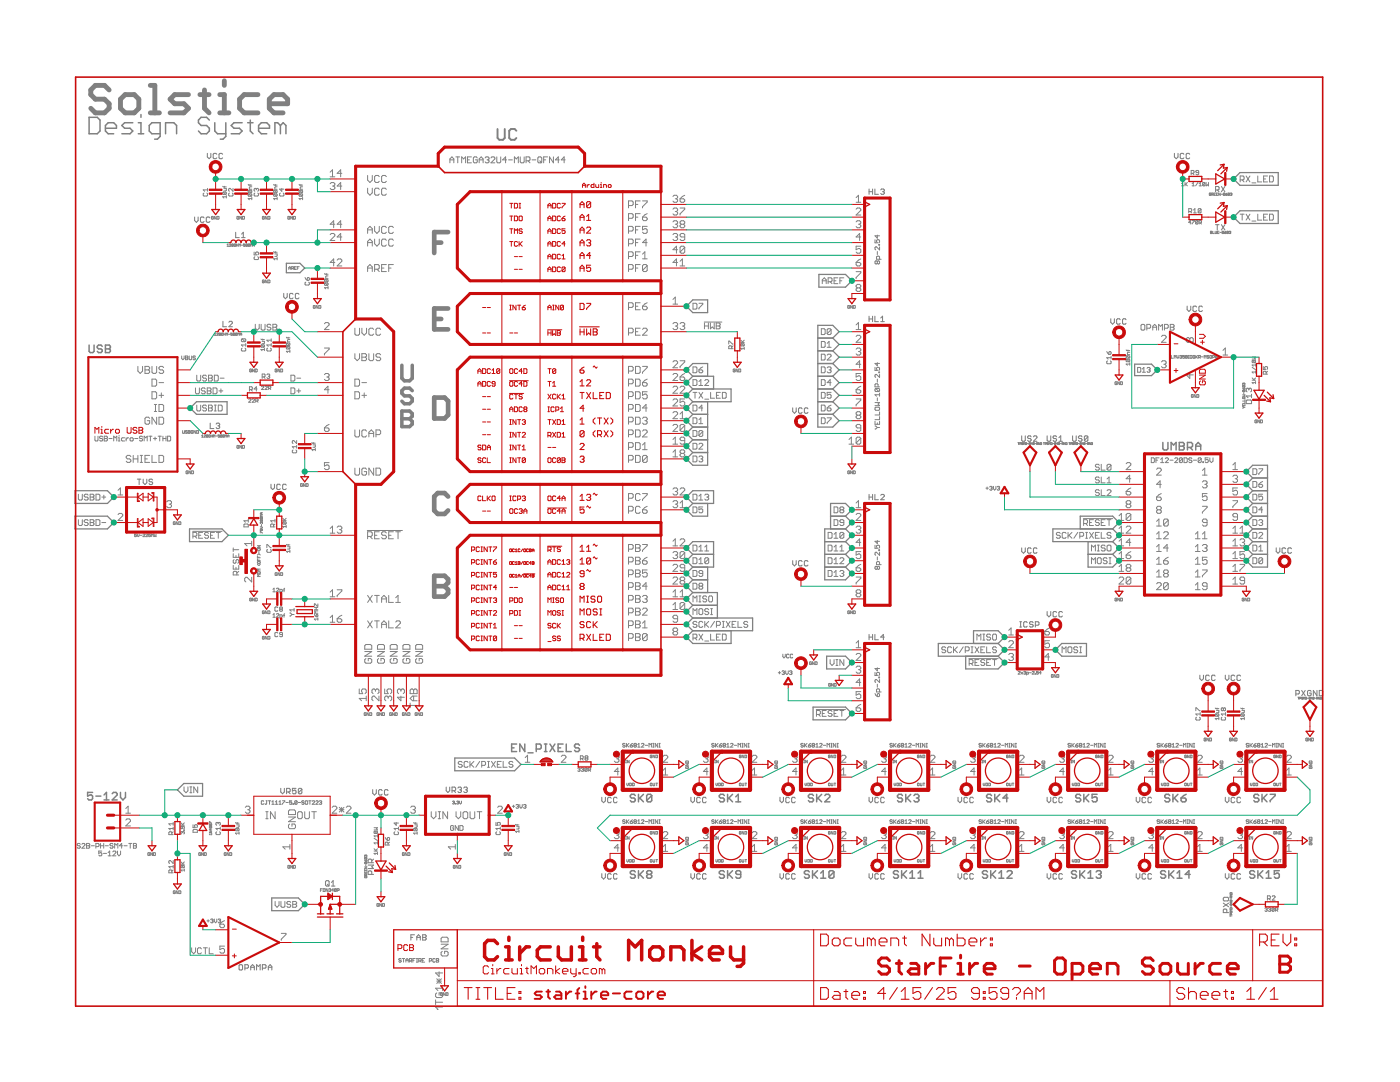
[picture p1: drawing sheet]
<svg xmlns="http://www.w3.org/2000/svg" width="279mm" height="216mm" viewBox="0 0 279 216" stroke-linecap="round" stroke-linejoin="round" font-family="sans-serif">
<path d="M21.8 17.9l-1-.9h-1.8l-.9 .9v1l.9 .9h1.8l1 .9v.9l-1 .9h-1.8l-.9-.9M24 19.8l1-.9h1.8l.9 .9v1.8l-.9 .9h-1.8l-1-.9zM30 17h.9v5.5M37.6 18.9h-2.7l-.9 .9 .9 .9h1.8l.9 .9-.9 .9h-2.7M39.9 18.9h1.8M40.8 17.9v3.7l.9 .9M43.9 18.9h.9v3.6M44.8 16.1v.9M51.5 18.9h-2.8l-.9 .9v1.8l.9 .9h2.8M30 22.5h1.8M43.9 22.5h1.8M53.7 20.7h3.7v-.9l-.9-.9h-1.8l-1 .9v1.8l1 .9h1.8" fill="none" stroke="#808080" stroke-width=".97"/>
<g fill="none" stroke="#808080" stroke-width=".2">
<path d="M40.7 38.5l-.1 .2 .1 .4h.6l.1-.1-.1-.5M41.4 37.6v.6M41.4 37.9h-.8l.3 .3M44.4 37.2l.2 .1h.6M44.6 38.3h.4l.2 .2-.2 .3M44.6 38.3l-.2 .4 .6 .1M44.6 38.3l.4 .5M44.7 37.6h.5v.4l-.5 .1M44.8 37.2v.2M45.2 39.3h-.8l.3 .2M45.2 39v.5M45.8 38.5l-.2 .2 .2 .4h.6l.1-.1-.1-.5"/>
<path d="M46.5 37.6v.6l-.6-.6-.3 .1 .2 .5M49.5 36.8l.1 .1h.6M49.6 38.7l-.1 .1 .1 .4h.5M49.6 38.7l.6 .1-.1 .4M49.6 38l-.1 .1 .1 .4h.5M49.6 38h.5l.1 .1-.1 .4M49.6 38.7l.5 .5M49.6 38l.5 .5M49.9 36.8v.3M50.2 39.6h-.7l.3 .3M50.2 37.3l-.4 .1v.4h.4M50.2 39.4v.5"/>
<path d="M50.9 38.5l-.2 .2 .2 .4h.5l.2-.1-.2-.5M51.2 37.7l.1-.1 .3 .1-.2 .5M51.2 37.7l-.2-.1-.3 .1 .2 .5M51.2 37.7v.2M54.6 36.8l.1 .1h.6M54.7 38h.5l.1 .1-.1 .4M54.7 38.7h.5l.1 .1-.1 .4M54.7 38.7l-.1 .1 .1 .4h.5M54.7 38l-.1 .1 .1 .4h.5M54.7 38.7l.5 .5M54.7 38l.5 .5M55 36.8v.3"/>
<path d="M55.3 39.6h-.7l.2 .3M55.3 39.4v.5M55.3 37.3l-.5 .1v.4h.5M55.9 38.5l-.1 .2 .1 .4h.6l.2-.1-.2-.5M56.2 37.6v.6l-.4-.5h.9M59.7 36.8l.1 .1h.6M59.8 38.7l-.1 .1 .1 .4h.5M59.8 38.7h.5l.1 .1-.1 .4M59.8 38l-.1 .1 .1 .4h.5M59.8 38h.5l.1 .1-.1 .4M59.8 38.7l.5 .5M59.8 38l.5 .5"/>
<path d="M60 36.8v.3M60.4 39.6h-.7l.2 .3M60.4 37.3l-.5 .1v.4h.5M60.4 39.4v.5M65.9 36.7l.2-.3h.5l.2 .3v.2l-.2 .2M65.9 34.4l.5-.5v1.4M65.9 35.3h.9M66.4 37.1h.2M66.6 37.1l.2 .3v.2l-.2 .2h-.5l-.2-.2M68.2 34.6h-.9l.7-.7v1.4M68.2 37.1h-.9l.7-.7v1.4M73.4 37.5v1l.4 .4 .5-.4v-1"/>
<path d="M73.4 35v.9l.4 .5 .5-.5v-.9M75.7 35.2l-.2-.2h-.5l-.2 .2v1l.2 .2h.5l.2-.2M75.7 37.8l-.2-.3h-.5l-.2 .3v.9l.2 .2h.5l.2-.2M77.1 35.2l-.2-.2h-.5l-.2 .2v1l.2 .2h.5l.2-.2M77.1 37.8l-.2-.3h-.5l-.2 .3v.9l.2 .2h.5l.2-.2M89.8 32.5v-.8l.4-.4 .4 .4v.8M89.8 31.9h.8M91 31.3h.7M91.4 31.3v1.2M92.1 32.5v-1.2l.4 .4 .4-.4v1.2M93.3 31.9h.4M94.1 31.3h-.8v1.2h.8"/>
<path d="M95.2 31.5l-.1-.2h-.4l-.2 .2v.8l.2 .2h.4l.1-.2v-.4h-.3M95.6 31.9h.8M95.6 32.5v-.8l.4-.4 .4 .4v.8M96.8 31.5l.2-.2h.4l.2 .2-.2 .4M97.2 31.9h.2M97.4 31.9l.2 .2-.2 .4h-.4l-.2-.2M98 31.5l.2-.2h.4l.2 .2v.2l-.8 .8h.8M99.1 31.3v1l.2 .2h.4l.2-.2v-1M101.1 31.9h-.8l.6-.6v1.2M101.5 31.9h.8M102.7 32.5v-1.2l.3 .4 .4-.4v1.2M103.8 31.3v1l.2 .2h.4l.2-.2v-1"/>
<path d="M105 32.1h.6l.2-.2v-.4l-.2-.2h-.6v1.2M105.4 32.1l.4 .4M106.2 31.9h.7M107.5 31.3h.4l.2 .2v.8l-.2 .2h-.4l-.2-.2v-.8zM107.7 32.1l.4 .4M108.5 31.9h.4M109.3 31.3h-.8v1.2M110.4 31.3v1.2l-.7-1.2v1.2M111.6 31.9h-.8l.6-.6v1.2M112.8 31.9h-.8l.6-.6v1.2M134.3 39.2l.2-.2h.5l.2 .2v.2l-.2 .3M134.8 39.7h.2"/>
<path d="M135 39.7l.2 .2v.2l-.2 .3h-.5l-.2-.3M135.7 39.7h.7l.3 .2v.2l-.3 .3h-.4l-.3-.3zM136.7 39l-1 .7M170.9 39.4l.4-.4v1.4M235.8 36.6l.2-.2v.7M235.8 37.1h.5M236.5 36.4v.7M236.6 36.7l.4 .4M237 36.4l-.5 .5M237.7 34.6h.4l.2-.5-.6-.1v.9M237.9 37.1h.5M237.9 36.6l.2-.2v.7"/>
<path d="M238 34.6l.3 .3M239.1 36.4l-.5 .7M239.2 34.4h-.4l-.1-.1 .1-.3 .4 .1v.6l-.1 .2-.4-.2M239.3 37.1h.5M239.3 36.6l.2-.2v.7M240.5 36.5v.5l-.2 .1-.3-.1M240.5 36.5l-.2-.1-.3 .1v.5M240.5 36.5l-.5 .5M240.7 36.4v.7l.2-.2 .3 .2v-.7M241.6 38.6h-.3l.1 .4 .2-.1v-.1h-.1M241.8 38.8h.3l-.1-.3h-.2v.5M242 38.8l.1 .2"/>
<path d="M242.3 38.8h.1M242.6 38.5h-.3v.5h.3M242.7 38.8h.2M243 38.5h-.3v.5h.3M243.5 38.5v.5l-.3-.5v.5M243.7 38.8h.3M244.5 38.6l-.3-.1-.1 .4M244.5 38.6l-.1 .4-.3-.1M244.5 38.6l-.4 .3M244.6 38.8l.3 .1-.2 .1zM244.9 38.5l-.3 .3M245.4 38.6l-.2-.1-.1 .4"/>
<path d="M245.4 38.6l-.1 .4-.2-.1M245.4 38.6l-.3 .3M245.6 38.6l.2-.1v.3M245.7 38.8h.1M245.8 38.8v.2l-.2-.1M247.5 35.9h.6l.2-.2v-.4l-.2-.2h-.6v1.2M247.9 35.9l.4 .4M248.7 35.1l.7 1.2M249.4 35.1l-.7 1.2M249.9 36.5h.7M251 35.1v1.2h.8M252.2 35.7h.4"/>
<path d="M253 35.1h-.8v1.2h.8M253.4 35.1h.5l.2 .2v.8l-.2 .2h-.5zM42.6 43.3h-.4l.1 .4 .3-.1v-.1h-.2M43.1 43.2v.5l-.3-.5v.5M43.3 43.2l.4 .1-.1 .4h-.3zM45.3 48.8l.2-.1v.4M45.3 49.1h.3M45.8 48.8h.3l-.3 .3h.3M46.6 48.8v.3h-.3M46.6 48.8l-.3-.1v.4M46.6 48.8l-.3 .3M46.8 48.7l.2 .1-.1 .3h-.2z"/>
<path d="M47.2 48.7v.4M47.2 48.9h.3M47.5 48.7v.4M47.7 43.3h-.4l.1 .4 .3-.1v-.1h-.2M47.7 49.1v-.4l.1 .1 .2-.1v.4M48.1 48.9h.3M48.2 43.2v.5l-.3-.5v.5M48.4 43.2l.4 .1-.1 .4h-.3zM48.9 48.7h-.3v.2h.3l-.1 .2h-.2M49.4 48.8l-.1 .3h-.2M49.4 48.8l-.3-.1v.4M49.4 48.8l-.3 .3"/>
<path d="M49.8 48.8v.3h-.3M49.8 48.8l-.2-.1-.1 .4M49.8 48.8l-.3 .3M50 49.1v-.4l.2 .1 .1-.1v.4M50.5 48.9h.3M50.5 49.1v-.3l.1-.1 .2 .4M50.7 50.3v.6h.5l-.2-.3 .2-.3 .4 .1-.2 .5M50.9 51.2l-.2 .2 .2 .4 .7-.1-.2-.5M52.7 43.3h-.3l.1 .4 .2-.1v-.1h-.1M52.7 56h-.3l.1 .4 .2-.1v-.1h-.1M53.3 43.2v.5l-.4-.5v.5M53.3 55.9v.5l-.4-.5v.5"/>
<path d="M53.5 43.2l.4 .1-.1 .4h-.3zM53.5 55.9l.4 .1-.1 .4h-.3zM54.6 50.2l.1 .1h.6M54.8 50.7h.5l-.1 .5h-.4M55 50.2v.3M55.3 51.4v.5M55.3 51.6h-.7l.2 .3M57.6 53.8v-.4l.2-.2 .2 .2v.4M57.6 53.5h.4M57.8 43.3h-.4l.1 .4 .3-.1v-.1h-.2M58.2 53.6l.4-.1-.1-.3h-.3v.6M58.4 43.2v.5l-.4-.5v.5"/>
<path d="M58.4 53.6l.2 .2M58.6 43.2l.3 .1-.1 .4h-.2zM58.8 53.5h.1M59.1 53.2h-.3v.6h.3M59.3 53.5h.2M59.7 53.2h-.4v.6M60.9 55.4l.4 .5M61 56.3l-.1 .2 .1 .4 .7-.2-.1-.4M61.4 55.4l.3 .1-.1 .4h-.3zM64.8 54.6l.1 .1h.6M64.9 55.8h.5l.1 .1-.1 .3M64.9 56.5h.5l.1 .1-.1 .3"/>
<path d="M64.9 56.5l-.1 .1 .1 .3h.5M64.9 55.8l-.1 .1 .1 .3h.5M64.9 56.5l.5 .4M64.9 55.8l.5 .4M65.1 54.6v.2M65.5 57.4h-.7l.2 .2M65.5 57.2v.4M65.5 55.1l-.5 .1v.3h.5M65.9 46.8l.2-.2h.5l.2 .2v.3l-.9 .9h.9M66.8 44.7h-.9l.7-.7v1.4M66.8 52.4h-.9l.7-.7v1.4M67.3 51.9l.2-.2h.5l.2 .2v.2l-.9 1h.9"/>
<path d="M68.2 44.7h-.9l.7-.7v1.4M68.2 47.3h-.9l.7-.7v1.4M73.4 46.6v-1l.4-.4 .5 .4v1M73.4 49.1v-.9l.4-.5 .5 .5v.9M73.4 54.2v-.9l.4-.5 .5 .5v.9M73.4 48.4h.9M73.4 53.5h.9M73.4 45.9h.9M74.8 53.7h.7l.2-.2v-.5l-.2-.2h-.7v1.4M74.8 47.7v.9l.4 .5 .5-.5v-.9M74.8 45.2v.9l.4 .5 .5-.5v-.9M75.2 53.7l.5 .5"/>
<path d="M76.2 53.5h.4M77.1 45.4l-.2-.2h-.5l-.2 .2v.9l.2 .3h.5l.2-.3M77.1 47.9l-.2-.2h-.5l-.2 .2v1l.2 .2h.5l.2-.2M77.1 52.8h-.9v1.4h.9M77.6 53.5h.4M78.5 47.9l-.2-.2h-.5l-.2 .2v1l.2 .2h.5l.2-.2M78.5 45.4l-.2-.2h-.5l-.2 .2v.9l.2 .3h.5l.2-.3M78.5 52.8h-.9v1.4M125.4 41h.7l.3-.2v-.5l-.3-.2h-.7v1.4M125.4 43.6h.7l.3-.3v-.4l-.3-.3h-.7v1.4M125.4 46.1h.7l.3-.2v-.5l-.3-.2h-.7v1.4M125.4 48.6h.7l.3-.2v-.5l-.3-.2h-.7v1.4"/>
<path d="M125.4 51.2h.7l.3-.3v-.4l-.3-.3h-.7v1.4M125.4 53.7h.7l.3-.2v-.5l-.3-.2h-.7v1.4M126.8 48.4h.5M126.8 53.5h.5M126.8 43.3h.5M126.8 45.9h.5M126.8 50.9h.5M126.8 40.8h.5M127.8 47.7h-1v1.4M127.8 52.8h-1v1.4M127.8 42.6h-1v1.4M127.8 40.1h-1v1.4"/>
<path d="M127.8 45.2h-1v1.4M127.8 50.2h-1v1.4M128.2 51.6h1M128.2 43.3h.7l.3 .3v.2l-.3 .2h-.4l-.3-.2zM128.2 40.1h1v.2l-1 1v.2M128.2 50.7l.5-.5v1.4M129.2 48.4h-1l.7-.7v1.4M129.2 53l-.3-.2h-.4l-.3 .2v1M129.2 53v1l-.3 .2h-.4l-.3-.2M129.2 42.6l-1 .7M129.2 45.2h-1v.7l.5-.3h.2l.3 .3v.4l-.3 .3h-.4l-.3-.3M129.2 53l-1 1"/>
<path d="M134.3 46.8l.2-.2h.5l.2 .2v.3l-.2 .2M134.3 41.7l.2-.2h.5l.2 .2v.3l-.2 .2M134.3 44.3l.2-.3h.5l.2 .3v.2l-.2 .2M134.3 59.8l.5-.5v1.4M134.8 47.3h.2M134.8 42.2h.2M134.8 44.7h.2M135 47.3l.2 .2v.3l-.2 .2h-.5l-.2-.2M135 42.2l.2 .2v.3l-.2 .2h-.5l-.2-.2M135 44.7l.2 .3v.2l-.2 .2h-.5l-.2-.2M135.2 52.4h-.9l.7-.7v1.4M135.2 49.8h-.9l.7-.7v1.4"/>
<path d="M135.7 53.1h1M135.7 41.5h1v.2l-1 1v.2M135.7 52.1l.5-.4v1.4M136 44.7l-.3-.2v-.2l.3-.3h.4l.3 .3v.2l-.3 .2M136 44.7l-.3 .3v.2l.3 .2h.4l.3-.2v-.2l-.3-.3M136 44.7h.4M136.7 49.4l-.3-.3h-.4l-.3 .3v.9M136.7 47.3h-.7l-.3-.2v-.3l.3-.2h.4l.3 .2v1l-.3 .2h-.4l-.3-.2M136.7 49.4v.9l-.3 .2h-.4l-.3-.2M136.7 49.4l-1 .9M164.1 56.6v-.8l.4-.4 .4 .4v.8M164.1 56h.8"/>
<path d="M165.3 56.2h.6l.2-.2v-.4l-.2-.2h-.6v1.2M165.7 56.2l.4 .4M166.5 56h.3M167.2 55.4h-.7v1.2h.7M167.6 56h.4M168.4 55.4h-.8v1.2M170.9 44.3l.2-.3h.5l.2 .3v.2l-.2 .2M170.9 54.2h.9v.2l-.9 1v.2M170.9 52.4h.7l.2 .2v.2l-.2 .3h-.5l-.2-.3zM170.9 41.7l.2-.2h.5l.2 .2v.3l-.9 .9h.9M170.9 40.4h.9M171.1 57.4h.5"/>
<path d="M171.1 57.4l-.2 .3v.2l.2 .2h.5l.2-.2v-.2l-.2-.3M171.1 57.4l-.2-.2v-.2l.2-.3h.5l.2 .3v.2l-.2 .2M171.3 44.7h.3M171.6 44.7l.2 .3v.2l-.2 .2h-.5l-.2-.2M171.8 49.1h-.9v.7l.7-.2 .2 .2v.5l-.2 .2h-.5l-.2-.2M171.8 47.3h-.9l.7-.7v1.4M171.8 51.7l-.9 .7M174.6 47.8v.7h.5l-.2-.3 .2-.4h.3l.1 .2-.1 .5M175.1 52.2l-.2-.2-.3 .2 .2 .5 .3-.2M175.1 52.2l.1-.2 .3 .2-.1 .5-.3-.2M175.1 46.9v.6l-.5-.4h.9M175.1 50.2v.6"/>
<path d="M175.1 52.2v.3M175.4 48.8h.1v.1h-.1zM175.5 51.7v-.4l-.1-.2-.5 .2v.4h1M175.5 49.3v.6l-.6-.6-.3 .1 .2 .5M237.2 42.2h.5l.1-.4-.6-.2v.9M237.5 42.2l.3 .3M237.7 44.4h-.5l.4-.4v.7M237.9 44h.5l-.5 .7M238.2 41.9l.3-.3v.9M238.2 42.5h.6M239.1 44.1l-.4-.1-.1 .6M239.1 44.1v.5l-.1 .1-.4-.1"/>
<path d="M239.1 44.1l-.5 .5M239.3 44.5h.3l.2-.4-.5-.1v.7M239.5 44.5l.3 .2M239.7 41.8l-.2-.2-.4 .2v.6M239.7 41.8v.6l-.2 .1-.4-.1M239.7 41.8l-.6 .6M241.6 46.1l.3 .1-.1 .4h-.2zM241.6 46.4h.2M242 46.1v.5h.3M242.5 46.1l.1 .5 .2-.1v-.4M243 46.4h.1M243.3 46.1h-.3v.5h.3"/>
<path d="M243.4 46.4h.4M244.2 46.2l-.2-.1-.1 .4M244.2 46.2l-.1 .4-.2-.1M244.2 46.2l-.3 .3M244.4 46.4l.3 .1-.2 .1zM244.7 46.1l-.3 .3M245.2 46.2l-.3-.1v.4M245.2 46.2v.3h-.3M245.2 46.2l-.3 .3M245.3 46.2l.2-.1v.3M245.5 46.4h.1M245.5 46.4v.2l-.2-.1"/>
<path d="M247.5 42.7h.8M247.9 42.7v1.2M248.7 42.7l.7 1.2M249.4 42.7l-.7 1.2M249.9 44.1h.7M251 42.7v1.2h.8M252.2 43.3h.4M253 42.7h-.8v1.2h.8M253.4 42.7h.5l.2 .2v.8l-.2 .2h-.5zM27.5 73.1v.9l.5 .5 .4-.5v-.9M28.9 73.1h.7l.3 .2v.3l-.3 .2 .3 .2v.3l-.3 .2h-.7zM28.9 73.8h.7"/>
<path d="M30.3 75.6h.7l.3 .3v.9l-.3 .2h-.7zM30.3 78.2h.7l.3 .2v1l-.3 .2h-.7zM30.3 73.1v1.2l.3 .2h.4l.3-.2v-1.2M31.7 76.3h1M31.7 78.9h1M32.2 78.4v1M32.7 73.3l-.3-.2h-.4l-.3 .2v.3l.3 .2h.4l.3 .2v.3l-.3 .2h-.4l-.3-.2M36.3 71v.5l.2 .3 .2-.3v-.5M37 71l.5 .2-.1 .6h-.4zM37 71.4h.4M37.8 71v.6l.1 .2 .3-.2v-.6M39 71.2l-.1-.2-.4 .2 .1 .2 .4 .1-.1 .3-.4-.2"/>
<path d="M39 77.4v1l.2 .2h.4l.2-.2v-1M39.3 74.9v.9l.2 .2h.4l.1-.2v-.9M41 77.6l-.2-.2h-.4l-.2 .2 .2 .4h.4l.2 .2-.2 .4h-.4l-.2-.2M41.2 75.1l-.2-.2h-.4l-.2 .2 .2 .4h.4l.2 .1-.2 .4h-.4l-.2-.2M41.4 77.4h.5l.2 .2-.2 .4 .2 .4-.2 .2h-.5zM41.4 78h.5M41.6 74.9h.6l.2 .2-.2 .4 .2 .3-.2 .2h-.6zM41.6 75.5h.6M42.5 77.4h.6l.2 .2v.8l-.2 .2h-.6zM42.8 74.9h.6l.2 .2v.7l-.2 .2h-.6zM42.8 66.6l.1-.1v.4M42.8 66.9h.3"/>
<path d="M43.2 66.5h.4l-.4 .4h.4M43.7 78h.8M43.9 75.5h.8M44 66.5h-.3v.3M44 66.5v.3h-.3M44 66.5l-.3 .3M44.1 77.6v.8M44.2 66.5h.3l-.1 .4-.2-.1zM44.7 66.5v.4M44.7 66.7h.3M45 66.5v.4M45.1 66.9v-.4l.2 .1 .1-.1v.4"/>
<path d="M45.6 66.7h.3M46.4 66.5h-.3v.2h.3l-.1 .2-.2-.1M46.8 66.5v.3h-.3M46.8 66.5h-.3v.3M46.8 66.5l-.3 .3M47.3 66.5v.3h-.3M47.3 66.5h-.3v.3M47.3 66.5l-.3 .3M47.5 66.9v-.4l.1 .1 .2-.1v.4M47.9 66.9v-.3l.2-.1 .1 .4M47.9 66.7h.3M48.3 67.6h.6l.1 .2-.1 .4"/>
<path d="M48.3 69.5l-.1 .1 .1 .4 .7-.1-.1-.4M48.3 67.6l-.1 .2 .1 .4h.6M48.3 67.6l.6 .6M49 68.5v.6M49 68.8h-.8l.3 .3M49.6 79.7l.1-.1 .4 .1-.5 .6h.5M49.8 77.7l.6-.1-.2-.4h-.4v.8M50.1 77.7l.3 .3M50.2 73.7l-.1-.1-.3 .1 .1 .5 .3-.1v-.2h-.2M50.3 79.7l.1-.1 .4 .1-.5 .6h.5M50.8 73.6v.6l-.4-.6v.6M50.9 64.7v.8l.5 .4 .3-.4v-.8"/>
<path d="M50.9 73.6l.4 .1-.1 .5h-.3zM51.3 77.6h-.6l.5-.4v.8M52.1 67.6l.7 .2M52.1 64.7v1l.2 .2h.4l.2-.2v-1M52.2 68.8l-.1 .1 .1 .4h.5M52.2 77.2l.1-.2 .3 .2-.4 .5h.4M52.2 68.8h.5l.1 .1-.1 .4M52.2 68.8l.5 .5M52.3 68.1h.5l-.1 .5h-.4M52.3 75.2l.6-.1-.1-.5h-.5v.9M52.4 67.6v.3M52.6 75.2l.3 .3"/>
<path d="M52.8 69.7h-.7l.2 .3M52.8 69.5v.5M52.9 77.2l.1-.2 .3 .2-.4 .5h.4M53.3 74.8l.4-.2 .1 .2-.1 .3M53.4 69.5l-.1 .1 .1 .4 .7-.1-.1-.4M53.6 75.1h.1M53.6 77.5h.3l.1-.3-.4-.2v.7M53.7 75.1l.1 .1-.1 .3-.4-.1M53.8 77.5l.2 .2M54.1 64.9l-.2-.2h-.4l-.2 .2 .2 .4h.4l.2 .2-.2 .4h-.4l-.2-.2M54.1 67.6v.6M54.1 68.5v.6"/>
<path d="M54.1 68.8h-.8l.3 .3M54.1 67.9h-.8l.3 .3M54.5 64.7h.5l.2 .2-.2 .4 .2 .4-.2 .2h-.5zM54.5 65.3h.5M55.3 73.7l-.1-.1-.3 .1 .1 .5 .3-.1v-.2h-.2M55.8 73.6v.6l-.3-.6v.6M56 73.6l.4 .1-.1 .5h-.3zM57.1 67.3l.2 .1h.5M57.3 68.5l-.2 .1 .2 .3h.4M57.3 69.2l-.2 .1 .2 .3h.4M57.3 68.5h.4l.1 .1-.1 .3M57.3 69.2h.4l.1 .1-.1 .3"/>
<path d="M57.3 69.2l.4 .4M57.3 68.5l.4 .4M57.5 67.3v.2M57.8 69.8v.5M57.8 67.8l-.4 .1v.3h.4M57.8 70.1h-.7l.3 .2M58.1 74.9h.6l.1 .2v.7l-.1 .2h-.6zM58.1 77.4h.6l.1 .2v.8l-.1 .2h-.6zM59.2 75.5h.8M59.2 78h.8M59.6 77.6v.8M62.9 61h-.4l.1 .5 .3-.1v-.2h-.2"/>
<path d="M63.5 61v.5l-.4-.5v.5M63.6 61h.4l-.1 .5h-.3zM64.7 64.6l.3-.2h.4l.3 .2v.2l-1 1h1M64.7 69.4h1v.3l-1 .9v.2M64.7 74.8l.3-.3h.4l.3 .3v.2l-.3 .2M65.2 75.2h.2M65.4 75.2l.3 .3v.2l-.3 .2h-.4l-.3-.2M65.7 77.8h-1l.7-.7v1.4M70.8 75.6h.7l.3 .3v.9l-.3 .2h-.7zM70.8 78.2h.7l.3 .2v1l-.3 .2h-.7zM70.8 65.5v1.2l.3 .2h.4l.3-.2v-1.2M70.8 70.6v.9l.5 .5 .5-.5v-.9"/>
<path d="M72.2 76.3h1M72.2 70.6h.7l.3 .2v.2l-.3 .3 .3 .2v.2l-.3 .3h-.7zM72.2 78.9h1M72.2 65.5v.9l.5 .5 .5-.5v-.9M72.2 71.3h.7M72.7 78.4v1M73.6 70.6v1.1l.3 .3h.4l.3-.3v-1.1M74.6 65.7l-.3-.2h-.4l-.3 .2v1l.3 .2h.4l.3-.2M76 65.7l-.3-.2h-.4l-.3 .2v1l.3 .2h.4l.3-.2M76 70.8l-.3-.2h-.4l-.3 .2v.2l.3 .3h.4l.3 .2v.2l-.3 .3h-.4l-.3-.3M125.4 61.3h.7l.3-.2v-.5l-.3-.2h-.7v1.4M125.4 66.4h.7l.3-.2v-.5l-.3-.2h-.7v1.4"/>
<path d="M125.4 74h.7l.3-.2v-.5l-.3-.2h-.7v1.4M125.4 76.6h.7l.3-.3v-.4l-.3-.3h-.7v1.4M125.4 79.1h.7l.3-.2v-.5l-.3-.2h-.7v1.4M126.8 75.6h.7l.3 .3v.9l-.3 .2h-.7zM126.8 78.2h.7l.3 .2v1l-.3 .2h-.7zM126.8 73.1h.7l.3 .2v1l-.3 .2h-.7zM126.8 61.1h.5M126.8 66.2h.5M127.8 65.5h-1v1.4h1M127.8 60.4h-1v1.4h1M128.2 76.3h.7l.3 .3v.2l-.3 .2h-.4l-.3-.2zM128.2 65.7l.3-.2h.4l.3 .2v.3l-1 .9h1"/>
<path d="M128.2 73.1h1v.2l-1 1v.2M128.2 61.1h.7l.3 .2v.3l-.3 .2h-.4l-.3-.2zM129.2 78.2h-1v.7l.5-.3h.2l.3 .3v.5l-.3 .2h-.4l-.3-.2M129.2 60.4l-1 .7M129.2 75.6l-1 .7M134.3 64.6l.2-.2h.5l.2 .2v.2l-.2 .3M134.3 72.2l.2-.2h.5l.2 .2v.3l-.9 .9h.9M134.3 74.8l.2-.3h.5l.2 .3v.2l-.9 .9h.9M134.3 77.3l.2-.2h.5l.2 .2v.2l-.9 1h.9M134.3 79.8l.2-.2h.5l.2 .2v.3l-.9 .9h.9M134.3 60.7h.9M134.8 65.1h.2"/>
<path d="M135 65.1l.2 .2v.2l-.2 .3h-.5l-.2-.3M135.7 77.3l.3-.2h.4l.3 .2v.2l-1 1h1M135.7 75.2h.7l.3 .3v.2l-.3 .2h-.4l-.3-.2zM135.7 72h1v.2l-1 1v.2M135.7 64.6l.3-.2h.4l.3 .2v.2l-.3 .3M136.2 65.1h.2M136.4 65.1l.3 .2v.2l-.3 .3h-.4l-.3-.3M136.7 79.6h-1v.7l.5-.2h.2l.3 .2v.5l-.3 .2h-.4l-.3-.2M136.7 74.5l-1 .7M138.3 75.8h.6l.2 .1v.8l-.2 .2h-.6zM138.3 73.2h.6l.2 .2v.8l-.2 .2h-.6zM138.3 60.5h.6l.2 .2v.8l-.2 .2h-.6z"/>
<path d="M138.3 78.3h.8M138.7 78.3v1.2M139.5 76.9h.8M139.5 73.8h.6l.2 .4-.2 .2h-.4l-.2-.2zM139.5 60.5h.8v.2l-.8 .8v.2M139.5 76.1l.4-.3v1.1M139.5 78.3l.8 1.2M140.3 78.3l-.8 1.2M140.3 73.2l-.8 .6M140.5 64.3h3.6M140.6 65h.8M140.6 64.5v1.1"/>
<path d="M140.7 75.9l.1-.1h.4l.2 .1v.2l-.7 .8h.7M140.7 79.7h.7M141.4 64.5v1.1M141.8 64.5v1.1l.4-.4 .3 .4v-1.1M141.8 78.3v1.2h.8M142.9 65h.6M142.9 64.5h.6l.2 .1-.2 .4 .2 .4-.2 .2h-.6zM143 78.9h.4M143.8 78.3h-.8v1.2h.8M144.2 78.3h.5l.2 .2v.8l-.2 .2h-.5zM145.4 68.6v-.5l.9 .5M146 69.6v-.4l-.1-.2-.5 .2v.4h.9"/>
<path d="M146.3 69l-.3 .3M146.7 73.7l-.1-.1-.3 .1v.4l.3 .1 .1-.3h-.2M147.3 73.6v.6l-.4-.6v.6M147.4 73.6l.4 .1-.1 .5h-.3zM147.8 68.3h.7M147.8 67.9l.5 .4M148 68.6h.4l.1 .1-.1 .3M148 68.6l-.2 .1 .2 .3h.4M148 68.6l.4 .4M148.5 69.5h-.7l.3 .2M148.5 69.3v.4M148.5 67.9l-.3 .3"/>
<path d="M163.9 70.7h.6l.2 .2v.7l-.2 .2h-.6zM163.9 68.1h.6l.2 .2v.8l-.2 .2h-.6zM163.9 75.8h.6l.2 .1v.8l-.2 .2h-.6zM163.9 65.6h.6l.2 .2v.8l-.2 .2h-.6zM163.9 73.2h.6l.2 .2v.8l-.2 .2h-.6zM163.9 78.3h.6l.2 .2v.8l-.2 .2h-.6zM165.1 69.3h.8M165.1 73.4l.2-.2h.4l.2 .2-.2 .4M165.1 70.9l.2-.2h.4l.2 .2v.2l-.8 .7h.8M165.1 68.5l.4-.4v1.2M165.5 73.8h.2M165.7 73.8l.2 .2-.2 .4h-.4l-.2-.2"/>
<path d="M165.9 76.3h-.8l.6-.5v1.1M165.9 78.3h-.8v.6l.4-.2 .4 .2v.4l-.2 .2h-.4l-.2-.2M165.9 65.8l-.2-.2h-.4l-.2 .2v.8M165.9 65.8v.8l-.2 .2h-.4l-.2-.2M165.9 65.8l-.8 .8M169.6 61h-.4l.1 .5 .3-.1v-.2h-.2M170.1 61v.5l-.3-.5v.5M170.3 61h.4l-.1 .5h-.3zM170.9 67.1l.2-.2h.5l.2 .2v.3l-.9 .9h.9M170.9 65.8h.9M170.9 77.8h.7l.2 .2v.2l-.2 .3h-.5l-.2-.3zM170.9 79.6h.9v.2l-.9 1v.2"/>
<path d="M170.9 64.8l.4-.4v1.4M170.9 69.7l.2-.3h.5l.2 .3v.2l-.2 .2M171.3 70.1h.3M171.6 70.1l.2 .3v.2l-.2 .2h-.5l-.2-.2M171.8 74.5h-.9v.7l.4-.2h.3l.2 .2v.5l-.2 .2h-.5l-.2-.2M171.8 72.7h-.9l.7-.7v1.4M171.8 77.1l-.9 .7M174.6 73.3v.6h.5l-.2-.3 .2-.3h.3l.1 .2-.1 .4M174.8 77.5h.6l.1 .2-.1 .4M174.8 77.5l-.2 .5 .2 .1h.6M174.8 77.5l.6 .6M175.1 72.4v.6l-.5-.5h.9"/>
<path d="M175.1 75.6v.7M175.1 79.4v.6M175.2 77.2v-.5l-.1-.1-.5 .1v.5h.9M175.4 74.2h.1v.2h-.1zM175.5 78.8h-.9l.3 .3M175.5 74.7v.6l-.6-.6-.3 .2 .2 .4M175.5 78.4v.7M220.9 70.1l.4 .6M221 72l-.1 .2 .1 .4 .7-.1-.1-.5M221.3 70.3l.3-.2 .1 .5-.4 .1zM221.7 71.1v.5M221.7 71.4h-.8l.2 .2"/>
<path d="M222.9 76.3l-.1-.1-.3 .1v.3l.3 .2 .1-.3h-.2M223.5 76.2v.6l-.4-.6v.6M223.6 76.2l.4 .1-.1 .5h-.3zM224.7 69.8l.2 .2h.6M224.9 71.7l.6 .1-.2 .4M224.9 71h.4l.2 .1-.2 .4M224.9 71.7l-.2 .4 .6 .1M224.9 71l-.2 .4 .6 .1M224.9 71.7l.4 .5M224.9 71l.4 .5M225.1 69.8v.3M225.5 72.6h-.8l.3 .3"/>
<path d="M225.5 72.4v.5M225.5 70.3l-.5 .1v.4h.5M227 73.3h.5l.2 .2v.6l-.2 .2h-.5zM227.9 64.7h.4l.2 .2v.8l-.2 .2h-.4l-.2-.2v-.8zM228 74.3h.6M228 73.6l.3-.3v1M228.9 65.5h.5l.2-.2v-.4l-.2-.2h-.5v1.2M228.9 73.5l.2-.2h.3l.1 .2-.1 .3M229.2 73.8h.2M229.4 73.8l.1 .2-.1 .3h-.3l-.2-.2M230.1 65.9v-.8l.3-.4 .4 .4v.8M230.1 65.3h.7"/>
<path d="M231.2 65.9v-1.2l.4 .4 .4-.4v1.2M231.8 67.1l.2-.2h.5l.2 .2v.3l-.9 .9h.9M231.8 72.2l.2-.2h.5l.2 .2v.3l-.2 .2M232.3 72.7h.2M232.4 65.5h.6l.2-.2v-.4l-.2-.2h-.6v1.2M232.5 72.7l.2 .2v.3l-.2 .2h-.5l-.2-.2M233.6 64.7h.5l.2 .2-.2 .4 .2 .4-.2 .2h-.5zM233.6 65.3h.5M233.8 70.9v.6h.3M234.3 71.5v-.6l.2 .2 .2-.2v.6M234.9 70.9v.4l.2 .2 .2-.2v-.4M235.5 71l.2-.1 .1 .1-.1 .2"/>
<path d="M235.6 71.2h.1M235.7 71.2l.1 .1-.1 .2-.2-.1M236.4 70.9h-.4v.3h.4l-.1 .3-.3-.1M236.7 71.2h.2M236.7 71.2v.3l.3-.1-.1-.2M236.7 71.2v-.3l.3 .1-.1 .2M237.1 71.5h.2M237.1 70.9h.2M237.2 70.9v.6M237.4 67.6l.3-.2h.2l.2 .2v.5l-.2 .2h-.2l-.3-.2M237.4 67.6l-.2-.2h-.2l-.3 .2v.5l.3 .2h.2l.2-.2M237.4 67.6v.5"/>
<path d="M237.4 74.6v.9l-.7-.7h1.4M237.5 70.9l.4 .1-.1 .5h-.3zM238.1 78.8l-.1-.1-.2 .1v.4l.2 .1 .1-.3h-.2M238.4 71h-.3v.4l.3 .1v-.3h-.1M238.6 70.9v.6M238.7 78.7v.6l-.4-.6v.6M238.7 71.2l.3 .3M238.9 78.7l.3 .1v.5h-.3zM239 70.9l-.4 .4M239.2 71.3l.4-.1-.1-.3h-.3v.6M239.4 71.3l.2 .2M239.8 71.2h.3"/>
<path d="M240.3 71.5v-.6l.2 .2 .2-.2v.6M241.3 71h-.4l.4 .3-.1 .2-.3-.1M241.4 71h.4l-.1 .5-.3-.1zM242 71.3h.3l.1-.3-.4-.1v.6M242.7 71.2h.1M242.7 71.2v-.3l.2 .1-.1 .2M242.7 71.2v.3l.2-.1-.1-.2M244.1 70.8h.9M244.1 69.9l.4-.5v1.4M248 78.8h.5l-.2 .1 .2 .2h-.5M248 77.4l.2 .3M248.1 76.9v.3h.3"/>
<path d="M248.1 77.9l-.1 .2h.4M248.1 79.2h.3l.1 .3h-.4zM248.1 76.9l.4 .1-.1 .2M248.1 77.9h.4l-.1 .2M248.1 77.9l.3 .2M248.1 76.9l.3 .3M248.2 76.5h-.2l.1 .3M248.2 76.5h.3l-.1 .3M248.2 77.4h.2l.1 .2-.3 .1zM248.2 76.5v.1M248.2 78.3v.3M248.5 79.7v.3h-.5"/>
<path d="M249.9 75.9h.7M249.9 75.4l.4 .5M249.9 73.3l.7 .5M249.9 71.2h.7l-.3 .2 .3 .2h-.7M250 71.9l.6 .1-.1 .4M250 71.9l-.1 .1 .1 .4h.5M250 71.9l.5 .5M250.6 75.4l-.4 .4M250.6 76.3h-.7l.2 .3M250.6 72.6v.5M250.6 74v.5M250.6 76.1v.5"/>
<path d="M250.6 74.2h-.7l.2 .3M250.6 72.8h-.7l.2 .3M252.1 73.2v.5h.4l-.1-.3 .1-.2 .5 .1-.2 .4M252.7 74.7v-.5l-.5-.1-.1 .6h.9M253 74.1l-.3 .3M15.6 98.6v1l.2 .2h.4l.2-.2v-1M17.6 98.8l-.2-.2h-.4l-.2 .2 .2 .4h.4l.2 .2-.2 .4h-.4l-.2-.2M18 98.6h.6l.2 .2-.2 .4 .2 .4-.2 .2h-.6zM18 99.2h.6M18.9 87v.8l.2 .2h.3l.2-.2v-.8M19.2 98.6h.5l.2 .2v.8l-.2 .2h-.5zM20.3 99.2h.8"/>
<path d="M20.5 87.2l-.2-.2h-.3l-.1 .4 .4 .1 .2 .3-.2 .2h-.3l-.1-.2M20.7 98.8v.8M20.8 87h.5l.1 .2-.1 .3 .1 .3-.1 .2h-.5zM20.8 87.5h.5M21.7 87.5h.7M22.7 88v-1l.3 .4 .3-.4v1M23.6 97.8l.4-.4v1.4M23.6 98.8h.9M23.6 88h.3M23.6 87.4h.2v.6M23.8 86.9v.1M24.9 87.4h-.5l-.2 .1v.3l.2 .2h.5"/>
<path d="M25.2 87.4v.6M25.7 87.4l-.5 .3M26 87.5l.4-.1 .2 .1v.3l-.2 .2h-.3l-.1-.2zM26.1 91.1l-.2-.2h-.5l-.2 .2v.2l.2 .3h.5l.2 .2v.2l-.2 .3h-.5l-.2-.3M26.6 90.9v1.4M26.6 91.6h.9M26.9 87.5h.6M27.5 90.9v1.4M28 90.9h.4M28 92.3h.4M28.2 90.9v1.4M28.4 87.2l-.1-.2h-.3l-.2 .2 .2 .3h.3l.1 .2-.1 .3h-.3l-.2-.2"/>
<path d="M28.8 88v-1l.3 .4 .3-.4v1M28.9 91.6h.5M29.7 87h.6M29.9 83.5l-.3-.3h-.4l-.3 .3v.9l.3 .2h.4l.3-.2v-.5h-.5M29.9 90.9h-1v1.4h1M30 87v1M30.3 90.9v1.4h1M30.6 87.5h.7M30.8 80.7h.5M30.8 82.1h.5M30.9 87.2v.6M31 80.7v1.4"/>
<path d="M31.3 83.2v1.4l-1-1.4v1.4M31.6 87h.6M31.7 80.7h.7l.3 .2v1l-.3 .2h-.7zM31.7 83.2h.7l.3 .3v.9l-.3 .2h-.7zM31.7 90.9h.7l.3 .2v.9l-.3 .3h-.7zM31.9 87v1M32.5 87.5h.6M32.5 87v1M33.1 87v1M33.4 87h.5l.2 .2v.6l-.2 .2h-.5zM36.4 85.9l.1 .6 .3-.1v-.5M37.4 86h-.4l.1 .2 .3 .1-.1 .2-.3-.1"/>
<path d="M37.5 94.1l-.1-.1-.3 .1 .1 .4 .3-.1v-.2h-.2M37.6 85.9l.4 .1-.2 .5h-.2zM37.6 86.2h.2M38.1 94v.5l-.4-.5v.5M38.2 94l.4 .1-.1 .4h-.3zM38.5 86h-.4v.4l.3 .1 .1-.3h-.2M39.1 85.9v.6l-.4-.6v.6M39.3 80.8v1l.2 .2h.4l.1-.2v-1M39.3 85.9l.3 .1-.1 .5h-.2zM40.2 86.9l.2-.1v.4M40.2 87.2h.4M40.7 86.8h.3l-.3 .4h.3"/>
<path d="M41.2 81l-.2-.2h-.4l-.2 .2 .2 .4h.4l.2 .2-.2 .4h-.4l-.2-.2M41.5 86.8v.4h-.3M41.5 86.8h-.3v.4M41.5 86.8l-.3 .4M41.6 81.4h.6M41.6 80.8h.6l.2 .2-.2 .4 .2 .4-.2 .2h-.6zM41.7 86.8h.3l-.1 .4h-.2zM42.1 87h.3M42.1 86.8v.4M42.4 86.8v.4M42.6 87.2v-.4l.1 .1 .2-.1v.4M42.8 82h.4"/>
<path d="M42.8 80.8h.4M43 80.8v1.2M43.1 87h.2M43.6 80.8h.5l.2 .2v.8l-.2 .2h-.5zM43.8 86.8h-.3v.2h.3v.2h-.3M44.3 86.8h-.3v.4M44.3 86.8v.4h-.3M44.3 86.8l-.3 .4M44.8 86.8h-.4v.4M44.8 86.8v.4h-.4M44.8 86.8l-.4 .4M44.9 87.2v-.4l.2 .1 .1-.1v.4"/>
<path d="M45.4 87h.3M45.4 87.2v-.3l.2-.1 .1 .4M47.7 89l-.1-.1-.3 .1 .1 .5 .3-.2v-.1h-.2M48.2 88.9v.6l-.3-.6v.6M48.4 88.9l.4 .1-.1 .5h-.3zM51 80l.5-.1-.1-.3h-.4v.7M51.3 80l.2 .3M58.5 89.8l-.2 .1 .2 .5h.6l.1-.2-.1-.4M59.2 87.9v.6l-.6-.6-.3 .2 .2 .4M59.2 88.9v.5M59.2 89.1h-.9l.3 .3M60.4 96.6h-.4l.1 .5 .3-.1v-.2h-.2"/>
<path d="M60.9 96.5v.6l-.3-.6v.6M61.1 96.5l.4 .1-.1 .5h-.3zM62.2 88.3l.1 .1h.6M62.5 88.8h.4v.3l-.4 .1M62.6 88.3v.2M62.9 89.5v.4M62.9 89.7h-.7l.3 .2M64.7 85.4h.7l.3 .2v.3l-.3 .2h-.4l-.3-.2zM65.7 92.3h-1v.7l.5-.2h.2l.3 .2v.5l-.3 .2h-.4l-.3-.2M65.7 84.7l-1 .7M70.8 93.4v1.2l.3 .2h.4l.3-.2v-1.2M70.8 85.8v1.2l.3 .2h.4l.3-.2v-1.2"/>
<path d="M73.2 86l-.3-.2h-.4l-.3 .2v1l.3 .2h.4l.3-.2M73.2 93.6l-.3-.2h-.4l-.3 .2v1l.3 .2h.4l.3-.2v-.5h-.5M73.6 87.2v-.9l.5-.5 .5 .5v.9M73.6 86.5h1M74.6 93.4v1.4l-1-1.4v1.4M75 86.7h.7l.3-.2v-.5l-.3-.2h-.7v1.4M75 93.4h.7l.3 .2v1l-.3 .2h-.7zM125.4 81.6h.7l.3-.2v-.5l-.3-.2h-.7v1.4M125.4 84.2h.7l.3-.3v-.4l-.3-.3h-.7v1.4M125.4 86.7h.7l.3-.2v-.5l-.3-.2h-.7v1.4M125.4 89.3h.7l.3-.3v-.4l-.3-.3h-.7v1.4M125.4 91.8h.7l.3-.2v-.5l-.3-.2h-.7v1.4"/>
<path d="M125.4 99.4h.7l.3-.2v-.5l-.3-.2h-.7v1.4M126.8 88.3h.7l.3 .3v.9l-.3 .2h-.7zM126.8 80.7h.7l.3 .2v1l-.3 .2h-.7zM126.8 83.2h.7l.3 .3v.9l-.3 .2h-.7zM126.8 85.8h.7l.3 .2v1l-.3 .2h-.7zM126.8 90.9h.7l.3 .2v.9l-.3 .3h-.7zM127.8 98.7l-.3-.2h-.4l-.3 .2v1l.3 .2h.4l.3-.2M128.2 89.7h1M128.2 83.5l.3-.3h.4l.3 .3v.2l-.3 .2M128.2 98.5h1v.2l-1 1v.2M128.2 86l.3-.2h.4l.3 .2v.3l-1 .9h1M128.2 88.8l.5-.5v1.4"/>
<path d="M128.7 83.9h.2M128.9 83.9l.3 .3v.2l-.3 .2h-.4l-.3-.2M129.2 81.4h-1l.7-.7v1.4M129.2 91.1l-.3-.2h-.4l-.3 .2v.9M129.2 91.1v.9l-.3 .3h-.4l-.3-.3M129.2 91.1l-1 .9M134.3 97.6l.2-.2h.5l.2 .2v.2l-.2 .3M134.3 82.4l.2-.3h.5l.2 .3v.2l-.9 .9h.9M134.3 84.9l.2-.2h.5l.2 .2v.3l-.9 .9h.9M134.3 87.7l.5-.5v1.4M134.3 90.2l.5-.4v1.4M134.3 88.6h.9"/>
<path d="M134.3 91.2h.9M134.8 98.1h.2M135 98.1l.2 .2v.2l-.2 .3h-.5l-.2-.3M135.7 97.6l.3-.2h.4l.3 .2v.2l-1 1h1M135.7 82.6l.5-.5v1.4M135.7 83.5h1M136 90.5l-.3 .2v.2l.3 .3h.4l.3-.3v-.2l-.3-.2M136 90.5l-.3-.3v-.2l.3-.2h.4l.3 .2v.2l-.3 .3M136 90.5h.4M136.7 87.9h-.7l-.3-.2v-.2l.3-.3h.4l.3 .3v.9l-.3 .2h-.4l-.3-.2M136.7 84.9v1l-.3 .2h-.4l-.3-.2M136.7 84.9l-.3-.2h-.4l-.3 .2v1"/>
<path d="M136.7 84.9l-1 1M138.3 83.4h.6l.2 .2v.7l-.2 .2h-.6zM138.3 88.5h.6l.2 .1v.8l-.2 .2h-.6zM138.3 91h.6l.2 .2v.8l-.2 .2h-.6zM138.3 98.6h.6l.2 .2v.8l-.2 .2h-.6zM138.3 80.8h.6l.2 .2v.8l-.2 .2h-.6zM138.3 85.9h.6l.2 .2v.8l-.2 .2h-.6zM139.5 88.6l.2-.1h.4l.2 .1v.2l-.8 .8h.8M139.5 83.8l.4-.4v1.1M139.5 99.8h.8M139.5 91.2l.2-.2h.4l.2 .2-.2 .4M139.5 99l.4-.4v1.2"/>
<path d="M139.5 84.5h.8M139.9 91.6h.2M140.1 91.6l.2 .2-.2 .4h-.4l-.2-.2M140.3 81.4h-.8l.6-.6v1.2M140.3 86.1v.8l-.2 .2h-.4l-.2-.2M140.3 86.1l-.2-.2h-.4l-.2 .2v.8M140.3 86.1l-.8 .8M140.7 98.8l.1-.2h.4l.2 .2-.2 .4M141 99.2h.2M141.2 99.2l.2 .2-.2 .4h-.4l-.1-.2M163.9 80.8h.6l.2 .2v.8l-.2 .2h-.6zM163.9 83.4h.6l.2 .2v.7l-.2 .2h-.6z"/>
<path d="M165.1 81.4h.6l.2 .4-.2 .2h-.4l-.2-.2zM165.1 83.4h.8v.2l-.8 .7v.2M165.9 80.8l-.8 .6M169.4 88.6h1M169.4 87.7l.5-.5v1.4M169.6 94.1l-.1-.1-.3 .1 .1 .4 .3-.1v-.2h-.2M170.1 94v.5l-.3-.5v.5M170.3 94l.4 .1-.1 .4h-.3zM171.1 82.8l-.2-.2v-.2l.2-.3h.5l.2 .3v.2l-.2 .2M171.1 82.8l-.2 .3v.2l.2 .2h.5l.2-.2v-.2l-.2-.3M171.1 82.8h.5M171.8 87.5l-.2-.3h-.5l-.2 .3v.9"/>
<path d="M171.8 85.4h-.7l-.2-.2v-.3l.2-.2h.5l.2 .2v1l-.2 .2h-.5l-.2-.2M171.8 87.5v.9l-.2 .2h-.5l-.2-.2M171.8 87.5l-.9 .9M174.6 84.1v.6h.9v-.6M174.6 80.3h.9l-.3 .3 .3 .3h-.9M174.6 85l.5 .3M174.8 81.3h.6l.1 .4-.1 .2h-.6l-.2-.2zM175.1 84.4v.3M175.1 85.3l-.5 .3M175.1 85.3h.4M175.5 82.2v.6h-.9M175.5 83.1v.6h-.9"/>
<path d="M196.8 97.4h.5M197 97.2v.5M197.5 97.2l.4-.2 .1 .2-.1 .2M197.8 97.4h.1M197.9 97.4l.1 .1-.1 .3-.4-.1M198.3 97v.5l.2 .3 .3-.3v-.5M199 97.2l.4-.2 .1 .2-.1 .2M199.2 97.4h.2M199.4 97.4l.1 .1-.1 .3-.4-.1M203.1 88.3h.3M203.3 88.3v.4M203.5 88.6l.3-.1-.1-.2h-.2v.4"/>
<path d="M204.1 88.4l-.2-.1v.2l.2 .1h-.2M204.3 88.7v-.4l.1 .2 .1-.2v.4M204.6 88.3l.3 .1-.1 .3h-.2zM205 88.5h.3M205.6 88.4h-.2v.2M205.6 88.4v.2h-.2M205.6 88.4l-.2 .2M206 88.5h-.2l.2-.2v.4M206.4 88.4h-.3v.2M206.4 88.4v.2h-.3M206.4 88.4l-.3 .2M206.5 88.5h.3"/>
<path d="M206.9 88.6l.2-.1v-.2h-.2v.4M207 88.6l.1 .1M207.5 88.3v.4l-.2-.4v.4M207.6 88.3l.3 .1-.1 .3h-.2zM208.2 88.3h.3M208.3 88.3v.4M208.6 88.6l.3-.1-.1-.2h-.2v.4M209.2 88.4l-.2-.1v.2l.2 .1h-.2M209.3 88.7v-.4l.2 .2 .1-.2v.4M209.7 88.3l.3 .1-.1 .3h-.2zM210.1 88.5h.2M210.7 88.4h-.2v.2"/>
<path d="M210.7 88.4v.2h-.2M210.7 88.4l-.2 .2M211.1 88.5h-.3l.2-.2v.4M211.5 88.4l-.2-.1-.1 .3M211.5 88.4v.2h-.3M211.5 88.4l-.3 .2M211.6 88.5h.2M212 88.6l.2-.1v-.2h-.2v.4M212.1 88.6l.1 .1M212.6 88.3v.4l-.3-.4v.4M212.7 88.3l.3 .1-.1 .3h-.2zM213.3 88.3h.3"/>
<path d="M213.4 88.3v.4M213.7 88.6l.2-.1v-.2h-.2v.4M214.3 88.4l-.2-.1-.1 .2 .3 .1h-.3M214.4 88.7v-.4l.1 .2 .2-.2v.4M214.8 88.3l.3 .1-.1 .3h-.2zM215.2 88.5h.2M215.8 88.4h-.3v.2M215.8 88.4v.2h-.3M215.8 88.4l-.3 .2M216.2 88.5h-.3l.2-.2v.4M216.5 88.4l-.2-.1v.3M216.5 88.4v.2h-.2"/>
<path d="M216.5 88.4l-.2 .2M216.7 88.5h.2M217 88.6l.3-.1-.1-.2h-.2v.4M217.2 88.6l.1 .1M217.7 88.3v.4l-.3-.4v.4M217.8 88.3l.2 .1v.3h-.2zM219.4 92.8l-.2-.2h-.4l-.2 .4 .2 .2h.4l.2 .4-.2 .2h-.4l-.2-.2M219.4 95.4l-.2-.2h-.4l-.2 .4 .2 .2h.4l.2 .4-.2 .2h-.4l-.2-.2M219.4 97.9l-.2-.2h-.4l-.2 .4 .2 .2h.4l.2 .4-.2 .2h-.4l-.2-.2M219.8 92.6v1.2h.8M219.8 95.2v1.2h.8M219.8 97.7v1.2h.8"/>
<path d="M220.9 97.9l.2-.2h.4l.2 .2v.2l-.8 .8h.8M220.9 95.6l.4-.4v1.2M220.9 96.4h.8M221.7 92.8v.8l-.2 .2h-.4l-.2-.2M221.7 92.8l-.2-.2h-.4l-.2 .2v.8M221.7 92.8l-.8 .8M224.7 98.1h.7l.3 .2v.2l-.3 .3h-.4l-.3-.3zM224.7 92.5l.3-.2h.4l.3 .2v.3l-1 .9h1M225.7 95.5h-1l.7-.7v1.4M225.7 97.4l-1 .7M229.8 91.4h.4l.2 .1v.6l-.2 .2h-.4zM230.7 91.8h.3"/>
<path d="M230.8 93.6l.3-.2h.4l.3 .2v.3l-1 .9h1M230.8 99.2h.7l.3 .2v.3l-.3 .2h-.4l-.3-.2zM231.3 91.4h-.6v.9M231.6 92.3h.7M231.6 91.7l.3-.3v.9M231.8 96.6h-1l.7-.7v1.4M231.8 98.5l-1 .7M232.6 91.5l.1-.1h.3l.2 .1-.6 .8h.6M233.5 91.8h.6M234.4 91.5l.2-.1h.3l.2 .1-.7 .8h.7M236 91.5v.6l-.2 .2h-.3l-.1-.2M236 91.5l-.2-.1h-.3l-.1 .1v.6"/>
<path d="M236 91.5l-.6 .6M236.3 91.4h.5l.1 .1v.6l-.1 .2h-.5zM237.9 91.5l-.2-.1h-.3l-.2 .1 .2 .3h.3l.2 .2-.2 .3h-.3l-.2-.2M238.2 91.8h.6M239.7 91.5v.6l-.1 .2h-.3l-.2-.2M239.7 91.5l-.1-.1h-.3l-.2 .1v.6M239.7 91.5l-.6 .6M240 93.9l.4-.5v1.4M240 96.2l.2-.3h.5l.2 .3v.2l-.2 .2M240 94.8h.9M240.1 92.1h.1v.2h-.1zM240.4 96.6h.3"/>
<path d="M240.7 96.6l.2 .3v.2l-.2 .2h-.5l-.2-.2M240.9 98.5h-.9v.7l.7-.2 .2 .2v.5l-.2 .2h-.5l-.2-.2M241.1 91.4h-.6v.4l.5-.1 .1 .4-.1 .2h-.3l-.2-.2M241.4 91.4v.6l.4 .3 .3-.3v-.6M246 92.8l.5-.5v1.4M246 99.9h1v.2l-1 1v.2M246 93.7h1M246 95.1l.3-.3h.4l.3 .3v.2l-.3 .2M246.5 95.5h.2M246.7 95.5l.3 .3v.2l-.3 .2h-.4l-.3-.2M247 97.4h-1v.7l.7-.3 .3 .3v.4l-.3 .3h-.4l-.3-.3M248 81.1l.2 .2"/>
<path d="M248 80.6v.4h.5v-.4M248.2 81.3l-.2 .1M248.2 81.3h.3M248.2 80.8v.2M248.5 80.2v.3h-.5M250 93.5h.6l.2 .2v.8l-.2 .2h-.6zM250 96.1h.6l.2 .2v.7l-.2 .2h-.6zM250 98.6h.6l.2 .2v.8l-.2 .2h-.6zM250.8 83.9l-.1-.1-.3 .1v.4l.3 .1 .1-.3h-.2M251.2 96.6h.6l.2 .4-.2 .2h-.4l-.2-.2zM251.2 93.5h.8v.2l-.8 .8v.2M251.4 83.8v.6l-.4-.6v.6"/>
<path d="M251.6 83.8l.3 .1v.5h-.3zM252 98.6h-.8v.6l.4-.2 .4 .2v.4l-.2 .2h-.4l-.2-.2M252 96.1l-.8 .5M15.6 103.7v1l.2 .2h.4l.2-.2v-1M17.6 103.9l-.2-.2h-.4l-.2 .2 .2 .4h.4l.2 .2-.2 .4h-.4l-.2-.2M18 103.7h.6l.2 .2-.2 .4 .2 .4-.2 .2h-.6zM18 104.3h.6M19.2 103.7h.5l.2 .2v.8l-.2 .2h-.5zM20.3 104.3h.8M23.6 102.7l.2-.3h.5l.2 .3v.2l-.9 .9h.9M27.2 106.5h-.4v.3l.3-.1 .1 .3h-.4M27.4 106.5v.4l.2 .2 .2-.2v-.4"/>
<path d="M28 106.8h.3M28.5 106.6h.4l-.4 .5h.4M29.1 106.6h.4l-.4 .5h.4M30 106.5h-.3v.3l.2-.1 .1 .3h-.3M30.2 107.1v-.6l.2 .2 .2-.2v.6M30.8 106.5v.6l.1-.2 .2 .2v-.6M33.3 100.1l.2-.2h.5l.2 .2v.3l-.2 .2M33.8 100.6h.2M34 100.6l.2 .2v.3l-.2 .2h-.5l-.2-.2M35 104.2h-.4l.1 .5 .3-.1v-.2h-.2M35.5 104.1v.6l-.3-.6v.6M35.7 104.1l.4 .1-.1 .5h-.3z"/>
<path d="M38.5 106h5.8M38.5 107h.6l.2-.2v-.4l-.2-.2h-.6v1.2M38.9 107l.4 .4M39.7 106.8h.4M40.4 106.2h-.7v1.2h.7M41.6 106.4l-.2-.2h-.4l-.2 .2 .2 .4h.4l.2 .2-.2 .4h-.4l-.2-.2M42 106.8h.4M42.8 106.2h-.8v1.2h.8M43.2 106.2h.8M43.6 106.2v1.2M46.5 109.3v.7M46.5 110.5v.7h1.1v-.7"/>
<path d="M46.5 112.8v.8h1.1v-.8M46.5 109.7h1.1M46.7 111.7l-.2 .1v.4l.2 .2 .4-.2v-.4l.2-.1 .3 .1v.4l-.1 .2M47.1 110.8v.4M47.1 113.2v.4M47.3 114.7v-.5l-.2-.2h-.4l-.2 .2v.5h1.1M47.6 114l-.3 .4M48.7 104.7l.7-.1 .2 .1v.4h-.9zM49.6 103.6v.6M49.6 103.9h-.9l.3 .3M50.2 119.4h-.4l.1 .5 .3-.1v-.2h-.2M50.2 115.2v.9l-.9-.9h-.2l-.3 .2v.5l.3 .2"/>
<path d="M50.2 108v.9M50.2 108.5h-1.4l.5 .4M50.8 119.4v.5l-.4-.5v.5M50.9 119.4h.4l-.1 .5h-.3zM51.4 112.1h.4l.1 .2-.4 .1zM51.4 114.2l.4-.1 .1 .3-.4 .1zM51.4 110.9v.4h.5M51.4 111.5v.4h.5M51.4 112.6l.2 .2 .3-.2M51.4 110.7l.2-.1 .3 .1M51.4 108.9h.5l-.5 .3h.5M51.5 109.4h.3l.1 .3-.4 .1-.1-.1z"/>
<path d="M51.7 110v.4M51.7 111.1v.2M51.7 111.7v.2M51.9 105.6v.3h.3v-.3l.2 .1-.1 .2M51.9 106.3v-.3l.5 .3M51.9 105.1l.5 .2-.5 .1M51.9 114.7h-.5l.2 .2-.2 .1h.5M51.9 113.6h-.5l.2 .1-.2 .2h.5M52 103.2h.3v.3M52 103.7h.3v.3M52 103.2v.3h.3M52 103.7v.3h.3"/>
<path d="M52 103.7l.3 .3M52 103.2l.3 .3M52.2 102.3v.3M52.2 104.6v.3M52.4 104.2v.3l-.3-.3h-.2l.1 .3M52.4 102.8h-.5l.2 .1-.2 .2h.5M52.4 102.3l-.5 .1 .2 .2h.3M53.3 109.3v-.6l.8 .6M53.4 109.6l-.1 .2 .1 .4h.6l.1-.1-.1-.5M54.5 117.6l.2-.2v.7M54.5 118.1h.4M54.6 105.1l-.1-.5-.5 .1v.4h.9"/>
<path d="M54.9 103.6v.6M54.9 103.9h-.9l.3 .3M54.9 104.6l-.3 .2M55.2 117.5l.1-.1 .3 .1-.4 .6h.4M55.3 114.4h-.4l.1 .4 .3-.1v-.1h-.2M55.8 114.3v.5l-.3-.5v.5M55.9 118.1l.4-.1-.1-.4h-.3v.7M56 114.3l.4 .1-.1 .4h-.3zM56.4 103.9h.7M56.4 103.4l.5 .5M56.5 104.1h.5l.1 .1-.1 .4M56.5 104.1l-.1 .4 .6 .1"/>
<path d="M56.5 104.1l.5 .5M56.6 117.7h.2M56.8 117.4l-.1 .1v.6M57.1 105.1h-.7l.2 .2M57.1 104.8v.5M57.1 103.4l-.3 .4M57.1 108.6l.7 .1M57.4 109.1h.4l-.1 .5h-.3M57.5 108.6v.3M57.8 110h-.7l.3 .3M57.8 109.8v.5M65.9 105.5l.5-.5v1.4"/>
<path d="M65.9 118.2l.5-.5v1.4M65.9 119.1h.9M65.9 106.4h.9M67.3 117.7h.9v.2l-.9 1v.2M67.3 105.2l.2-.2h.5l.2 .2v.3l-.2 .2M67.8 105.7h.2M68 105.7l.2 .2v.3l-.2 .2h-.5l-.2-.2M73.3 105.9h7M73.4 118.8l.9 1.4M73.4 107h.7l.2-.2v-.5l-.2-.2h-.7v1.4M73.8 107l.5 .5M74.3 118.8l-.9 1.4"/>
<path d="M74.8 106.8h.4M74.8 118.8h.9M75.2 118.8v1.4M75.7 106.1h-.9v1.4h.9M76.2 119.5h.9M77.1 106.3l-.2-.2h-.5l-.2 .2v.3l.2 .2h.5l.2 .2v.3l-.2 .2h-.5l-.2-.2M77.6 106.8h.4M77.6 118.8v1.4h.9M78.5 106.1h-.9v1.4h.9M79 119.3l.4-.5v1.4M79 106.1h.9M79.4 106.1v1.4"/>
<path d="M125.4 102h.7l.3-.3v-.4l-.3-.3h-.7v1.4M125.4 109.6h.7l.3-.3v-.4l-.3-.3h-.7v1.4M125.4 112.1h.7l.3-.2v-.5l-.3-.2h-.7v1.4M125.4 114.7h.7l.3-.3v-.4l-.3-.3h-.7v1.4M125.4 117.2h.7l.3-.2v-.5l-.3-.2h-.7v1.4M125.4 119.7h.7l.3-.2v-.5l-.3-.2h-.7v1.4M126.8 113.7h.7l.3 .3v.2l-.3 .2 .3 .3v.2l-.3 .2h-.7zM126.8 118.8h.7l.3 .2v.3l-.3 .2 .3 .2v.3l-.3 .2h-.7zM126.8 119.5h.7M126.8 108.6h.7l.3 .3v.2l-.3 .2 .3 .3v.2l-.3 .2h-.7zM126.8 111.2h.7l.3 .2v.3l-.3 .2 .3 .2v.3l-.3 .2h-.7zM126.8 116.3h.7l.3 .2v.2l-.3 .3 .3 .2v.2l-.3 .3h-.7z"/>
<path d="M126.8 109.3h.7M126.8 111.9h.7M126.8 114.4h.7M126.8 117h.7M127.8 101.3l-.3-.3h-.4l-.3 .3v.9l.3 .2h.4l.3-.2M128.2 111.9h.7l.3 .2v.3l-.3 .2h-.4l-.3-.2zM128.2 119l.3-.2h.4l.3 .2v.3l-.3 .2M128.2 101.7h.7l.3 .3v.2l-.3 .2h-.4l-.3-.2zM128.2 108.6h1v.3l-1 .9v.2M128.7 119.5h.2M128.9 119.5l.3 .2v.3l-.3 .2h-.4l-.3-.2M129.2 113.7h-1v.7l.5-.2h.2l.3 .2v.5l-.3 .2h-.4l-.3-.2"/>
<path d="M129.2 117h-1l.7-.7v1.4M129.2 101l-1 .7M129.2 111.2l-1 .7M134.3 110.3l.2-.2h.5l.2 .2v.2l-.2 .3M134.3 119.1h.9M134.3 100.1l.2-.2h.5l.2 .2v.3l-.2 .2M134.3 112.8l.2-.2h.5l.2 .2v.3l-.9 .9h.9M134.3 115.4l.2-.3h.5l.2 .3v.2l-.9 .9h.9M134.3 108l.5-.5v1.4M134.3 118.2l.5-.5v1.4M134.3 108.9h.9M134.8 100.6h.2"/>
<path d="M134.8 110.8h.2M135 100.6l.2 .2v.3l-.2 .2h-.5l-.2-.2M135 110.8l.2 .2v.2l-.2 .3h-.5l-.2-.3M135.7 107.8l.3-.3h.4l.3 .3v.2l-1 .9h1M135.7 119.1h1M135.7 100.4l.5-.5v1.4M135.7 118.2l.5-.5v1.4M135.7 101.3h1M136 115.8l-.3 .3v.2l.3 .2h.4l.3-.2v-.2l-.3-.3M136 115.8l-.3-.2v-.2l.3-.3h.4l.3 .3v.2l-.3 .2M136 115.8h.4M136.7 110.3v.9l-.3 .3h-.4l-.3-.3"/>
<path d="M136.7 113.3h-.7l-.3-.2v-.3l.3-.2h.4l.3 .2v1l-.3 .2h-.4l-.3-.2M136.7 110.3l-.3-.2h-.4l-.3 .2v.9M136.7 110.3l-1 .9M138.3 111.3h.6l.2 .2v.8l-.2 .2h-.6zM138.3 101.2h.6l.2 .1v.8l-.2 .2h-.6zM138.3 108.8h.6l.2 .2v.7l-.2 .2h-.6zM138.3 113.8h.6l.2 .2v.8l-.2 .2h-.6zM138.3 116.4h.6l.2 .2v.7l-.2 .3h-.6zM139.5 109.2l.4-.4v1.1M139.5 112.5h.8M139.5 111.7l.4-.4v1.2M139.5 118.9h.4"/>
<path d="M139.5 109.9h.8M139.7 117l-.2 .2 .2 .4h.4l.2-.3-.2-.3M139.7 117h.4M139.7 117l-.2-.2 .2-.4h.4l.2 .2-.2 .4M139.7 118.9v1.2M140.3 101.2h-.8v.5l.4-.2 .4 .2v.4l-.2 .2h-.4l-.2-.2M140.3 114.4h-.6l-.2-.2 .2-.4h.4l.2 .2v.8l-.2 .2h-.4l-.2-.2M140.7 109.2l.3-.4v1.1M140.7 109.9h.7M141 119.1l-.2-.2h-.3l-.2 .2 .2 .4h.3l.2 .2-.2 .4h-.3l-.2-.2M141.4 111.5l-.2-.2h-.4l-.1 .2v.8M141.4 111.5l-.7 .8"/>
<path d="M141.4 111.5v.8l-.2 .2h-.4l-.1-.2M141.6 118.9h.4l.2 .2v.8l-.2 .2h-.4l-.2-.2v-.8zM165.3 111.3h.6l.2 .2v.8l-.2 .2h-.6zM165.3 106.2h.6l.2 .2v.8l-.2 .2h-.6zM165.3 108.8h.6l.2 .2v.7l-.2 .2h-.6zM165.3 113.8h.6l.2 .2v.8l-.2 .2h-.6zM166.5 101.2h.5l.2 .1v.8l-.2 .2h-.5zM166.5 103.7h.5l.2 .2v.8l-.2 .2h-.5zM166.5 107.4h.7M166.5 112.5h.7M166.5 115h.7M166.5 114.2l.3-.4v1.2"/>
<path d="M166.5 106.6l.3-.4v1.2M166.5 109.2l.3-.4v1.1M166.5 111.7l.3-.4v1.2M166.5 109.9h.7M167.6 111.5l.2-.2h.4l.2 .2v.2l-.8 .8h.8M167.6 109.2l.4-.4v1.1M167.6 114l.2-.2h.4l.2 .2-.2 .4M167.6 109.9h.8M167.8 101.7l-.2 .2 .2 .4h.4l.2-.2-.2-.4M167.8 101.7h.4M167.8 101.7l-.2-.2 .2-.3h.4l.2 .1-.2 .4M168 114.4h.2"/>
<path d="M168.2 114.4l.2 .2-.2 .4h-.4l-.2-.2M168.4 104.3h-.6l-.2-.2 .2-.4h.4l.2 .2v.8l-.2 .2h-.4l-.2-.2M168.4 106.4l-.2-.2h-.4l-.2 .2v.8M168.4 106.4v.8l-.2 .2h-.4l-.2-.2M168.4 106.4l-.8 .8M170.9 115.1h.9v.3l-.9 .9v.2M170.9 105.2l.2-.2h.5l.2 .2v.3l-.2 .2M170.9 113.3h.7l.2 .2v.3l-.2 .2h-.5l-.2-.2zM170.9 102.7l.2-.3h.5l.2 .3v.2l-.9 .9h.9M170.9 101.3h.9M170.9 100.4l.4-.5v1.4M171.1 118.4l-.2 .2v.3l.2 .2h.5l.2-.2v-.3l-.2-.2"/>
<path d="M171.1 118.4l-.2-.2v-.3l.2-.2h.5l.2 .2v.3l-.2 .2M171.1 118.4h.5M171.3 105.7h.3M171.6 105.7l.2 .2v.3l-.2 .2h-.5l-.2-.2M171.8 110.1h-.9v.7l.7-.3 .2 .3v.4l-.2 .3h-.5l-.2-.3M171.8 108.2h-.9l.7-.7v1.4M171.8 112.6l-.9 .7M174.6 108.8v.6h.5l-.2-.3 .2-.3 .4 .1-.1 .5M175.1 113.2l-.2-.2-.3 .2 .2 .4 .3-.1M175.1 113.2l.1-.2 .3 .2-.1 .4-.3-.1M175.1 107.8v.7l-.5-.5h.9M175.1 111.1v.6"/>
<path d="M175.1 113.2v.3M175.4 109.7h.1v.2h-.1zM175.5 110.2v.6l-.6-.6-.3 .1 .2 .5M175.5 112.7v-.5l-.1-.1h-.3l-.2 .1v.5h1M211.6 106.4l-.2-.2h-.4l-.2 .4 .2 .2h.4l.2 .4-.2 .2h-.4l-.2-.2M212.8 106.4l-.2-.2h-.4l-.2 .2v.8l.2 .2h.4l.2-.2M213.1 106.2v1.2M213.3 106.8l.6 .6M213.9 106.2l-.8 .8M215.1 106.2l-.8 1.2M215.5 107h.6l.2-.2v-.4l-.2-.2h-.6v1.2M216.2 103.5h5.9"/>
<path d="M216.3 104.5h.6l.1-.2v-.4l-.1-.2h-.6v1.2M216.7 106.2h.3M216.7 107.4h.3M216.7 104.5l.3 .4M216.9 106.2v1.2M217.4 104.3h.4M217.4 106.2l.8 1.2M217.8 109.9v-1.1l.4 .4 .4-.4v1.1M217.8 112.5v-1.2l.4 .4 .4-.4v1.2M218.2 103.7h-.8v1.2h.8M218.2 106.2l-.8 1.2M218.6 106.8h.4"/>
<path d="M219 109.9h.4M219 108.8h.4M219.2 111.3h.4l.2 .2v.8l-.2 .2h-.4l-.2-.2v-.8zM219.2 108.8v1.1M219.4 103.9l-.2-.2h-.4l-.2 .4 .2 .2h.4l.2 .4-.2 .2h-.4l-.2-.2M219.4 106.2h-.8v1.2h.8M219.8 106.2v1.2h.8M219.8 104.3h.4M220.6 103.7h-.8v1.2h.8M220.6 109l-.2-.2h-.4l-.2 .2 .2 .3h.4l.2 .2-.2 .4h-.4l-.2-.2M220.9 111.5l-.2-.2h-.3l-.2 .4 .2 .2h.3l.2 .4-.2 .2h-.3l-.2-.2M220.9 109l.2-.2h.4l.2 .2v.7l-.2 .2h-.4l-.2-.2z"/>
<path d="M220.9 103.7h.8M221.3 111.3h.4M221.3 103.7v1.2M221.3 112.5h.4M221.5 111.3v1.2M221.7 106.4l-.2-.2h-.4l-.2 .2 .2 .4h.4l.2 .2-.2 .4h-.4l-.2-.2M222.9 119.4h-.4v.4l.3 .1 .1-.3h-.2M223.3 110.5l.5-.4v1.4M223.3 108l.5-.5v1.4M223.3 106.4h1M223.3 108.9h1M223.3 111.5h1"/>
<path d="M223.3 114h1M223.3 115.4l.3-.3h.4l.3 .3v.2l-1 .9h1M223.3 103.8h1M223.3 102.9l.5-.5v1.4M223.3 105.5l.5-.5v1.4M223.3 113.1l.5-.5v1.4M223.5 119.4v.5l-.4-.5v.5M223.6 119.4h.4l-.1 .5h-.3zM224.7 110.8h.7l.3 .2v.2l-.3 .3h-.4l-.3-.3zM224.7 105.2l.3-.2h.4l.3 .2v.3l-1 .9h1M225 113.3l-.3 .2v.3l.3 .2h.4l.3-.2v-.3l-.3-.2M225 113.3l-.3-.2v-.3l.3-.2h.4l.3 .2v.3l-.3 .2"/>
<path d="M225 100.6l-.3-.2v-.3l.3-.2h.4l.3 .2v.3l-.3 .2M225 100.6l-.3 .2v.3l.3 .2h.4l.3-.2v-.3l-.3-.2M225 100.6h.4M225 113.3h.4M225.7 115.4l-.3-.3h-.4l-.3 .3v.9M225.7 108.2h-1l.7-.7v1.4M225.7 102.7l-.3-.3h-.4l-.3 .3v.9M225.7 115.4v.9l-.3 .2h-.4l-.3-.2M225.7 102.7v.9l-.3 .2h-.4l-.3-.2M225.7 102.7l-1 .9M225.7 110.1l-1 .7M225.7 115.4l-1 .9"/>
<path d="M230.8 116.5l.3-.2h.4l.3 .2v.2l-1 1h1M230.8 107.5h1M230.8 105h1M230.8 110h1M230.8 112.6h1M230.8 115.1h1M230.8 114.2l.5-.5v1.4M230.8 104l.5-.4v1.4M230.8 106.6l.5-.5v1.4M230.8 109.1l.5-.5v1.4M230.8 111.7l.5-.5v1.4M231.1 101.7l-.3-.2v-.2l.3-.3h.4l.3 .3v.2l-.3 .2"/>
<path d="M231.1 101.7l-.3 .3v.2l.3 .2h.4l.3-.2v-.2l-.3-.3M231.1 101.7h.4M232.2 111.9h.7l.3 .2v.3l-.3 .2h-.4l-.3-.2zM232.2 106.3l.3-.2h.4l.3 .2v.3l-1 .9h1M232.5 114.4l-.3-.2v-.2l.3-.3h.4l.3 .3v.2l-.3 .2M232.5 114.4l-.3 .3v.2l.3 .2h.4l.3-.2v-.2l-.3-.3M232.5 114.4h.4M233.2 103.8l-.3-.2h-.4l-.3 .2v.9M233.2 109.3h-1l.7-.7v1.4M233.2 116.5l-.3-.2h-.4l-.3 .2v.9M233.2 116.5v.9l-.3 .3h-.4l-.3-.3M233.2 103.8v.9l-.3 .3h-.4l-.3-.3"/>
<path d="M233.2 103.8l-1 .9M233.2 111.2l-1 .7M233.2 116.5l-1 .9M238.6 116.7l.4-.4v1.4M238.6 107.5h.9M238.6 110h.9M238.6 112.6h.9M238.6 115.1h.9M238.6 117.7h.9M238.6 106.6l.4-.5v1.4M238.6 109.1l.4-.5v1.4M238.6 111.7l.4-.5v1.4"/>
<path d="M238.6 114.2l.4-.5v1.4M240 101h.9v.3l-.9 .9v.2M240 113.7h.9v.3l-.9 .9v.2M240 108.9l.2-.3h.5l.2 .3v.2l-.2 .2M240 107.5h.9M240 106.6l.4-.5v1.4M240.4 109.3h.3M240.7 109.3l.2 .3v.2l-.2 .2h-.5l-.2-.2M240.9 104.3h-.7l-.2-.3v-.2l.2-.2h.5l.2 .2v.9l-.2 .3h-.5l-.2-.3M240.9 111.2h-.9v.7l.7-.2 .2 .2v.5l-.2 .2h-.5l-.2-.2M240.9 117h-.7l-.2-.3v-.2l.2-.2h.5l.2 .2v.9l-.2 .3h-.5l-.2-.3M246 105.5l.5-.5v1.4"/>
<path d="M246 108l.5-.5v1.4M246 110.5l.5-.4v1.4M246 113.1l.5-.5v1.4M246 115.6l.5-.5v1.4M246 106.4h1M246 108.9h1M246 111.5h1M246 114h1M246 116.5h1M247 103.1h-.7l-.3-.2v-.2l.3-.3h.4l.3 .3v.9l-.3 .2h-.4l-.3-.2M247.5 105.5l.4-.5v1.4M247.5 107.8l.2-.3h.5l.2 .3v.2l-.2 .2"/>
<path d="M247.5 106.4h.9M247.5 112.6h.9v.2l-.9 1v.2M247.9 108.2h.3M248.2 108.2l.2 .3v.2l-.2 .2h-.5l-.2-.2M248.3 119.4h-.4v.4l.3 .1 .1-.3h-.2M248.4 110.1h-.9v.7l.7-.3 .2 .3v.4l-.2 .3h-.5l-.2-.3M248.4 115.8h-.7l-.2-.2v-.2l.2-.3h.5l.2 .3v.9l-.2 .2h-.5l-.2-.2M248.9 119.4v.5l-.4-.5v.5M249 119.4h.4l-.1 .5h-.3zM250 101.2h.6l.2 .1v.8l-.2 .2h-.6zM250 103.7h.6l.2 .2v.8l-.2 .2h-.6zM250 106.2h.6l.2 .2v.8l-.2 .2h-.6z"/>
<path d="M250 108.8h.6l.2 .2v.7l-.2 .2h-.6zM250 111.3h.6l.2 .2v.8l-.2 .2h-.6zM251.2 106.4l.2-.2h.4l.2 .2v.2l-.8 .8h.8M251.2 103.9l.2-.2h.4l.2 .2-.2 .4M251.2 109.9h.8M251.2 109.2l.4-.4v1.1M251.6 104.3h.2M251.8 104.3l.2 .2-.2 .4h-.4l-.2-.2M252 111.5l-.2-.2h-.4l-.2 .2v.8M252 101.7h-.8l.6-.5v1.1M252 111.5v.8l-.2 .2h-.4l-.2-.2M252 111.5l-.8 .8"/>
<path d="M52.7 122h-.3l.1 .4h.2v-.2h-.1M52.7 127.1h-.3l.1 .4 .2-.1v-.1h-.1M53.3 121.9v.5l-.4-.5v.5M53.3 127v.5l-.4-.5v.5M53.5 121.9l.4 .1-.1 .4h-.3zM53.5 127l.4 .1-.1 .4h-.3zM54.5 122.7l.2-.3v.8M54.5 123.2h.4M55.2 122.6l.1-.2 .3 .2-.4 .6h.4M55.4 121.2l-.1-.1-.4 .1v.6l.1 .2 .4-.2M55.4 126.3l-.1-.1-.4 .1v.6l.1 .1 .4-.1M55.9 123.2l.4-.2-.1-.3h-.3v.7"/>
<path d="M55.9 121.5l-.1-.1 .1-.3 .5 .1-.2 .3M55.9 121.5l-.1 .2 .1 .3 .5-.2-.2-.3M55.9 121.5h.3M56.4 126.6h-.5l-.1-.1 .1-.3 .5 .1v.6l-.2 .1-.4-.1M56.6 122.8h.2M56.8 122.4l-.1 .2v.6M57.8 122.3l.5 .3M58.3 122.6l-.5 .3M58.3 122.6h.4M58.7 121.7h-.9l.3 .3M58.7 121.4v.6M62.7 122.6l.4 .5"/>
<path d="M62.7 121.7h.7M62.7 121.2h.7M63.1 121.2v.5M63.2 122.6l.2 .1-.1 .4h-.2zM63.4 121.9h-.7l.3 .2-.3 .3h.7M63.4 123.5h-.7l.3 .3M63.4 120.5v.4l-.5-.4h-.2v.4M63.4 123.3v.5M65.9 123.2l.5-.4v1.4M65.9 124.2h.9M67.3 123.5h.7l.2 .2v.2l-.2 .3h-.5l-.2-.3zM68.2 122.8l-.9 .7"/>
<path d="M71.7 137.5v.9h.7l-.2-.7 .2-.2h.5l.2 .2v.5l-.2 .2M72.8 128.8l.2-.2h1l.2 .2v.7h-1.4zM72.8 130h1.4l-1.4 .9h1.4M73 131.4l-.2 .2v.5l.2 .2h1l.2-.2v-.5l-.2-.2h-.5v.5M73.1 139.4h-1.4l.5 .4M73.1 138.9v.9M73.4 123.9l.9 1.4M74.3 123.9l-.9 1.4M74.8 123.9h.9M74.9 137.7l-.2-.2h-.2l-.3 .2v.5l.3 .2M74.9 137.7l.3-.2h.2l.2 .2v.5l-.2 .2M74.9 137.7v.2"/>
<path d="M75.2 123.9v1.4M75.3 128.8l.3-.2h.9l.2 .2v.7h-1.4zM75.3 130h1.4l-1.4 .9h1.4M75.6 131.4l-.3 .2v.5l.3 .2h.9l.2-.2v-.5l-.2-.2h-.5v.5M75.6 138.9v.9l-.9-.9h-.2l-.3 .2v.5l.3 .2M76.2 120.2v-.9l.4-.5 .5 .5v.9M76.2 125.3v-.9l.4-.5 .5 .5v.9M76.2 124.6h.9M76.8 137.5v.9h.7l-.3-.7 .3-.2h.4l.3 .2v.5l-.3 .2M77.5 139.1l-.3-.2h-.2l-.2 .2v.5l.2 .2M77.5 139.1l.2-.2h.2l.3 .2v.5l-.3 .2M77.5 139.1v.3"/>
<path d="M77.6 123.9v1.4h.9M77.9 128.8l.2-.2h.9l.3 .2v.7h-1.4zM77.9 130h1.4l-1.4 .9h1.4M78.1 131.4l-.2 .2v.5l.2 .2h.9l.3-.2v-.5l-.3-.2h-.4v.5M79 124.1l.2-.2h.5l.2 .2v.3l-.9 .9h.9M79 120.2h.9M80 137.7l-.2-.2h-.3l-.2 .2v.5l.2 .2M80 137.7l.2-.2h.3l.2 .2v.5l-.2 .2M80 138.9v.9l-.7-.7h1.4M80 137.7v.2M80.4 128.8l.2-.2h1l.2 .2v.7h-1.4zM80.4 130h1.4l-1.4 .9h1.4"/>
<path d="M80.6 131.4l-.2 .2v.5l.2 .2h1l.2-.2v-.5l-.2-.2h-.5v.5M81.9 137.7l.2-.2h.2l.2 .2 .3-.2h.2l.2 .2v.7h-1.3zM82.5 137.7v.7M82.5 138.9v.9M83 130h1.3l-1.3 .9h1.3M83 128.8l.2-.2h.9l.2 .2v.7h-1.3zM83.2 131.4l-.2 .2v.5l.2 .2h.9l.2-.2v-.5l-.2-.2h-.4v.5M83.2 138.9h-.9l-.4 .5 .4 .4h.9M125.4 122.3h.7l.3-.3v-.4l-.3-.3h-.7v1.4M125.4 124.8h.7l.3-.2v-.5l-.3-.2h-.7v1.4M125.4 127.4h.7l.3-.3v-.4l-.3-.3h-.7v1.4M126.8 121.3h.7l.3 .3v.2l-.3 .2 .3 .3v.2l-.3 .2h-.7z"/>
<path d="M126.8 123.9h.7l.3 .2v.3l-.3 .2 .3 .2v.3l-.3 .2h-.7zM126.8 124.6h.7M126.8 126.4h.7l.3 .3v.2l-.3 .2 .3 .3v.2l-.3 .2h-.7zM126.8 122h.7M126.8 127.1h.7M128.2 121.6l.3-.3h.4l.3 .3v.2l-1 .9h1M128.2 125.3h1M128.2 124.4l.5-.5v1.4M129.2 126.7l-.3-.3h-.4l-.3 .3v.9M129.2 126.7v.9l-.3 .2h-.4l-.3-.2M129.2 126.7l-1 .9M134.3 120.7l.5-.5v1.4"/>
<path d="M134.3 121.6h.9M134.5 126l-.2-.2v-.3l.2-.2h.5l.2 .2v.3l-.2 .2M134.5 126l-.2 .2v.3l.2 .2h.5l.2-.2v-.3l-.2-.2M134.5 126h.5M135.2 123.5h-.7l-.2-.3v-.2l.2-.2h.5l.2 .2v.9l-.2 .3h-.5l-.2-.3M136.7 120.5v.9l-.3 .2h-.4l-.3-.2M136.7 120.5l-.3-.3h-.4l-.3 .3v.9M136.7 120.5l-1 .9M138.3 127.3h.6l.2-.2v-.4l-.2-.2h-.6v1.2M138.3 120.1v-1.2l.4 .4 .4-.4v1.2M138.3 122.6v-1.1l.4 .4 .4-.4v1.1M138.7 127.3l.4 .4"/>
<path d="M139.1 124.2l-.2-.2h-.4l-.2 .2 .2 .4h.4l.2 .2-.2 .4h-.4l-.2-.2M139.5 126.5l.8 1.2M139.5 120.1h.4M139.7 121.5h.4l.2 .2v.7l-.2 .2h-.4l-.2-.2v-.7zM140.3 124.2l-.2-.2h-.4l-.2 .2v.8l.2 .2h.4l.2-.2M140.3 126.5l-.8 1.2M140.7 124v1.2M140.7 127.9h.7M140.8 124.6l.6 .6M141.4 121.7l-.2-.2h-.4l-.1 .4 .1 .1h.4l.2 .4-.2 .2h-.4l-.1-.2M141.4 124l-.7 .8M141.8 122.6h.4"/>
<path d="M141.8 121.5h.4M141.8 126.5v1.2h.8M142 121.5v1.1M142.6 124l-.8 1.2M143 124.8h.6l.2-.2v-.4l-.2-.2h-.6v1.2M143 127.1h.4M143.8 126.5h-.8v1.2h.8M144.2 126.5h.5l.2 .2v.8l-.2 .2h-.5zM144.2 124h.3M144.2 125.2h.3M144.4 124v1.2M144.9 124l.8 1.2"/>
<path d="M145.7 124l-.8 1.2M146.1 124.6h.4M146.9 124h-.8v1.2h.8M147.3 124v1.2h.8M149.2 124.2l-.2-.2h-.4l-.2 .2 .2 .4h.4l.2 .2-.2 .4h-.4l-.2-.2M155.3 134.2h.5M155.6 134v.5M156.1 134l.3-.1 .1 .1-.1 .2M156.2 130.5v.5l.3 .3 .2-.3v-.5M156.3 134.2h.1M156.4 134.2l.1 .2-.1 .2-.3-.1M156.8 133.9v.5l.3 .2 .2-.2v-.5"/>
<path d="M157.5 130.7l-.2-.2-.3 .2 .1 .6 .4-.2M157.6 134l.3-.1 .2 .1-.2 .2M157.8 134.2h.1M157.9 134.2l.2 .2-.2 .2-.3-.1M158.2 130.7l-.1-.2-.4 .2v.4l.1 .2 .4-.2M161.9 132.1h-.3l.1 .5 .2-.1v-.2h-.1M162.5 132.1v.5l-.4-.5v.5M162.7 132.1h.4l-.1 .5h-.3zM165.7 131.6v.8l.4 .4 .4-.4v-.8M165.8 136.5h-.4l.1 .4 .3-.1v-.1h-.2M166.3 136.4v.5l-.4-.5v.5M166.5 136.4l.4 .1-.1 .4h-.3z"/>
<path d="M166.8 131.6h.4M166.8 132.8h.4M167 131.6v1.2M168.4 131.6v1.2l-.8-1.2v1.2M169.6 122h-.4l.1 .4h.3v-.2h-.2M170.1 121.9v.5l-.3-.5v.5M170.3 121.9l.4 .1-.1 .4h-.3zM170.9 133.2l.2-.3h.5l.2 .3v.2l-.2 .2M170.9 130.6l.2-.2h.5l.2 .2v.3l-.9 .9h.9M170.9 128.3l.4-.5v1.4M170.9 129.2h.9M171.3 133.6h.3"/>
<path d="M171.6 133.6l.2 .3v.2l-.2 .2h-.5l-.2-.2M171.8 138h-.9v.7l.4-.2h.3l.2 .2v.5l-.2 .2h-.5l-.2-.2M171.8 136.2h-.9l.7-.7v1.4M174.6 134.2v.6h.5l-.2-.3 .2-.3h.3l.1 .1-.1 .5M174.6 138.4l.5 .6M175.1 138.5l.1-.1 .3 .1-.1 .5h-.3zM175.1 133.2v.7l-.5-.5h.9M175.1 136.5v.6M175.4 135.1h.1v.2h-.1zM175.5 135.6v.6l-.6-.6-.3 .1 .2 .5M175.5 138.1v-.5l-.1-.1-.5 .1v.5h1M188.7 129.3l-.2-.2h-.3l-.2 .4 .2 .2h.3l.2 .3-.2 .2h-.3l-.2-.2"/>
<path d="M189.9 129.3l-.2-.2h-.4l-.2 .2v.7l.2 .2h.4l.2-.2M190.3 129.1v1.1M190.5 129.7l.6 .5M191.1 129.1l-.8 .8M192.2 129.1l-.7 1.1M192.6 129.9h.6l.2-.2v-.4l-.2-.2h-.6v1.1M193.4 131.4h5.8M193.4 132.4h.6l.2-.2v-.4l-.2-.2h-.6v1.2M193.8 132.4l.4 .4M193.8 129.1h.4M193.8 130.2h.4M194 129.1v1.1"/>
<path d="M194.6 132.2h.4M194.6 129.1l.8 1.1M195 127.7v-1.2l.4 .4 .3-.4v1.2M195.4 131.6h-.8v1.2h.8M195.4 129.1l-.8 1.1M195.7 129.7h.5M196.2 126.5h.3M196.2 127.7h.3M196.3 126.5v1.2M196.5 131.8l-.2-.2h-.4l-.2 .4 .2 .2h.4l.2 .4-.2 .2h-.4l-.2-.2M196.5 129.1h-.8v1.1h.8M196.9 132.2h.4"/>
<path d="M196.9 129.1v1.1h.8M197.7 126.7l-.2-.2h-.4l-.2 .2 .2 .4h.4l.2 .2-.2 .4h-.4l-.2-.2M197.7 131.6h-.8v1.2h.8M198.1 131.6h.8M198.3 126.5h.4l.2 .2v.8l-.2 .2h-.4l-.2-.2v-.8zM198.5 131.6v1.2M198.9 129.3l-.2-.2h-.4l-.2 .2 .2 .4h.4l.2 .2-.2 .3h-.4l-.2-.2M201.3 125.8l.5-.5v1.4M201.3 130.6l.2-.2h.5l.2 .2v.3l-.2 .2M201.3 128.1l.2-.3h.5l.2 .3v.2l-.9 .9h.9M201.3 126.7h.9M201.8 131.1h.2"/>
<path d="M202 131.1l.2 .2v.3l-.2 .2h-.5l-.2-.2M203.2 134h.4l-.4 .5h.4M203.8 134.1l.3 .4M204.1 134.1l-.3 .4M204.3 134h.3h.1l-.1 .2M204.5 134.2h.1M204.6 134.2l.1 .1-.1 .2-.3-.1M204.9 134.5l.4-.1-.1-.3h-.3v.6M205.4 134.2h.4M206 134h.4l-.4 .5h.4M206.6 134.4l.1 .1zM207.2 134h-.4v.2l.2-.1 .2 .1-.1 .3-.3-.1"/>
<path d="M207.8 134.2h-.4l.3-.2v.5M208.5 126h.7l.2 .2v.3l-.2 .2h-.5l-.2-.2zM209.4 125.3l-.9 .7M209.4 127.8h-.9v.7l.5-.2h.2l.2 .2v.5l-.2 .2h-.5l-.2-.2M209.4 131.1h-.9l.7-.7v1.4M210.2 134.7h-.4l.1 .4h.3v-.2h-.2M210.8 134.6v.5l-.4-.5v.5M210.9 134.6l.4 .1-.1 .4h-.3zM212 130.2v-1.1l.3 .4 .4-.4v1.1M213.1 129.3l.2-.2h.4l.2 .2v.7l-.2 .2h-.4l-.2-.2zM215.1 129.3l-.2-.2h-.4l-.2 .2 .2 .4h.4l.2 .3-.2 .2h-.4l-.2-.2M215.5 129.1h.4"/>
<path d="M215.5 130.2h.4M215.7 129.1v1.1M259 139.1h.3M259.1 139.1v.4M259.4 139.4h.2v-.2l-.2-.1v.4M260 139.2l-.2-.1v.2l.2 .1h-.2M260.1 139.5v-.4l.2 .2 .1-.2v.4M260.5 139.1l.3 .1-.1 .3h-.2zM260.9 139.3h.2M261.5 139.2l-.2-.1v.3M261.5 139.2v.3l-.2-.1M261.5 139.2l-.2 .2"/>
<path d="M261.9 139.3h-.3l.2-.2v.4M262.3 139.2l-.2-.1-.1 .3M262.3 139.2l-.1 .3-.2-.1M262.3 139.2l-.3 .2M262.4 139.3h.2M262.7 139.4l.3-.1-.1-.2h-.2v.4M262.9 139.4l.1 .1M263.4 139.1v.4l-.3-.4v.4M263.5 139.1l.3 .1-.1 .3h-.2zM36.7 157v.8l.4 .4 .4-.4v-.8M37.9 158.2h.4M37.9 157h.4"/>
<path d="M38.1 157v1.2M39.5 157v1.2l-.8-1.2v1.2M52.6 159.9l-.1-.1-.3 .1v.5l.1 .1 .3-.1M53.1 159.8h.2M53.2 159.8v.6l-.1 .1-.2-.1M53.6 159.8h.4M53.8 159.8v.7M56.4 159.8h.4l-.4 .7M58.2 159.8h-.4v.3l.2-.1 .2 .1-.1 .4-.3-.1M59.3 159.9l-.1-.1-.4 .1v.5M59.3 159.9v.5l-.1 .1-.4-.1M59.3 159.9l-.5 .5"/>
<path d="M60.7 159.9l-.1-.1-.4 .1 .5 .5-.1 .1-.4-.1M60.9 159.9l.1-.1 .4 .1v.5l-.1 .1-.4-.1zM61.6 159.8h.5M61.8 159.8v.7M62.3 159.9l.1-.1 .4 .1-.5 .6h.5M63 159.9l.1-.1 .4 .1-.5 .6h.5M63.7 159.9l.4-.1 .1 .1-.1 .2M73.1 142.3h-.4l.1 .5 .3-.1v-.2h-.2M73.6 142.2v.6l-.4-.6v.6M73.8 142.2l.4 .1-.1 .5h-.3zM75.6 142.3h-.4l.1 .5 .3-.1v-.2h-.2M76.2 142.2v.6l-.4-.6v.6"/>
<path d="M76.3 142.2l.4 .1-.1 .5h-.3zM78.1 142.3h-.3l.1 .5 .2-.1v-.2h-.1M78.7 142.2v.6l-.4-.6v.6M78.9 142.2l.4 .1-.1 .5h-.3zM80.7 142.3h-.4l.1 .5 .3-.1v-.2h-.2M81.2 142.2v.6l-.3-.6v.6M81.4 142.2l.4 .1-.1 .5h-.3zM81.9 140.8h1.3M81.9 140.3v.9M83.2 142.3h-.4l.1 .5 .3-.1v-.2h-.2M83.8 142.2v.6l-.4-.6v.6M84 142.2l.3 .1-.1 .5h-.2z"/>
<path d="M90.3 160l.3-.1 .1 .1-.1 .1M91.2 160l.2-.1 .1 .1-.1 .1M91.7 159.9v.3l.2 .2 .2-.2v-.3M92.2 152.1l-.2-.2h-.3l-.2 .4 .2 .2h.3l.2 .4-.2 .2h-.3l-.2-.2M93.4 152.1l-.2-.2h-.4l-.2 .2v.8l.2 .2h.4l.2-.2M93.8 151.9v1.2M94 152.5l.6 .6M94.6 151.9l-.8 .8M95.7 151.9l-.7 1.2M96.1 152.7h.6l.2-.2v-.4l-.2-.2h-.6v1.2M97.3 151.9h.4M97.3 153.1h.4"/>
<path d="M97.5 151.9v1.2M98.1 151.9l.8 1.2M98.9 151.9l-.8 1.2M99.3 152.5h.3M100 151.9h-.7v1.2h.7M100.4 151.9v1.2h.8M102.4 152.1l-.2-.2h-.4l-.2 .2 .2 .4h.4l.2 .2-.2 .4h-.4l-.2-.2M104.8 152.1h.9M104.8 151.2l.5-.5v1.4M112 150.9l.2-.2h.5l.2 .2v.3l-.9 .9h.9M115.3 153.3l.4-.1 .1 .1-.1 .3M115.5 153.6h.2"/>
<path d="M115.7 153.6l.1 .1-.1 .2-.4-.1M115.8 151.4h.4l.2-.4-.2-.2h-.4v.9M116 153.3l.4-.1 .1 .1-.1 .3M116.1 151.4l.3 .3M116.2 153.6h.2M116.4 153.6l.1 .1-.1 .2-.4-.1M116.9 151.3l-.1-.2 .1-.3 .4 .2-.1 .3M116.9 151.3l-.1 .1 .1 .3 .4-.2-.1-.2M116.9 151.3h.3M117.2 153.3l-.4-.1-.1 .6M117.2 153.3v.5l-.1 .1-.4-.1M117.2 153.3l-.5 .5"/>
<path d="M117.4 153.7h.4l.1-.4-.5-.1v.7M117.6 153.7l.3 .2M122.6 150.9l.2-.2h.5l.2 .2v.3l-.2 .2M123.1 151.4h.2M123.3 151.4l.2 .2v.3l-.2 .2h-.5l-.2-.2M123.5 153.9h-.9l.7-.7v1.4M124.8 148.5l-.1-.2-.4 .2 .1 .2 .4 .1-.1 .3-.4-.2M124.8 152.2h.2M124.8 151.7h.2M124.9 151.7v.5M125 148.3v.8M125.1 156.3v.3l.2 .2 .1-.2v-.3"/>
<path d="M125.1 148.7l.4 .4M125.5 148.3l-.5 .5M125.6 151.7v.5l-.4-.5v.5M125.7 156.3l.3 .1-.1 .4h-.2zM125.8 148.7h.3l.2 .2-.4 .2zM126.2 156.3l.4 .1-.1 .4h-.3zM126.3 148.3l-.5 .4M126.6 148.7l-.1 .1 .1 .3 .4-.2-.1-.2M126.6 148.7l-.1-.1 .1-.3 .4 .2-.1 .2M126.6 148.7h.3M127.3 149.1h.5M127.3 148.6l.2-.3v.8"/>
<path d="M128 148.5l.1-.2 .4 .2-.5 .6h.5M128.8 148.7h.5M129.5 149.1v-.8l.3 .3 .2-.3v.8M129.8 156.4h.3l-.1 .4-.2-.1zM130.1 150.8h-.3v.3l.2 .1 .1-.3h-.2M130.3 148.3h.2M130.3 149.1h.2M130.3 156.3l.1 .5 .3-.1v-.4M130.4 148.3v.8M130.7 150.7v.5l-.4-.5v.5M130.9 156.3h.3M130.9 150.7l.3 .1-.1 .4h-.2z"/>
<path d="M131.1 156.3v.5M131.3 148.3v.8l-.5-.8v.8M131.5 148.3h.3M131.5 149.1h.3M131.6 148.3v.8M132.3 150.9l.3-.2h.4l.3 .2v.3l-1 .9h1M132.3 153.7l.5-.5v1.4M132.3 154.6h1M136.8 151.9l.5-.1 .1 .4h-.6zM136.8 152.4h.6l-.6 .4h.6M136.9 153v.3l.5-.1-.1-.2h-.2v.1M140.4 150.9l.2-.2h.5l.2 .2v.3l-.2 .2"/>
<path d="M140.8 151.4h.3M141.1 151.4l.2 .2v.3l-.2 .2h-.5l-.2-.2M141.3 153.9h-.9l.7-.7v1.4M142.5 148.5l-.3-.2-.2 .3 .4 .1 .1 .2-.1 .2-.4-.2M142.6 152.2h.2M142.6 151.7h.2M142.7 151.7v.5M142.8 148.3v.8M142.9 156.3v.3l.1 .2 .2-.2v-.3M142.9 148.7l.4 .4M143.3 148.3l-.5 .5M143.3 151.7v.5l-.3-.5v.5"/>
<path d="M143.4 156.3l.4 .1-.1 .4h-.3zM143.6 148.7h.3l.1 .2-.3 .2zM144 156.3l.3 .1v.4h-.3zM144 148.3l-.4 .4M144.4 148.7l-.1-.1 .1-.3 .4 .2-.1 .2M144.4 148.7h.3M144.4 148.7l-.1 .1 .1 .3 .4-.2-.1-.2M145 148.6l.3-.3v.8M145 149.1h.5M145.8 148.5l.1-.2 .4 .2-.5 .6h.5M146.5 148.7h.5M147.3 149.1v-.8l.2 .3 .3-.3v.8"/>
<path d="M147.6 156.4h.3l-.1 .4-.2-.1zM147.9 150.8h-.3v.3l.2 .1 .1-.3h-.2M148 148.3h.3M148 149.1h.3M148.1 156.3l.1 .5 .2-.1v-.4M148.2 148.3v.8M148.4 150.7v.5l-.3-.5v.5M148.7 156.3h.3M148.7 150.7l.3 .1-.1 .4h-.2zM148.8 156.3v.5M149 148.3v.8l-.5-.8v.8M149.3 148.3h.2"/>
<path d="M149.3 149.1h.2M149.4 148.3v.8M150.1 153.7l.5-.5v1.4M150.1 154.6h.9M150.1 150.9l.2-.2h.5l.2 .2v.3l-.9 .9h.9M154.6 151.9l.5-.1 .1 .4h-.6zM154.6 152.4h.6l-.6 .4h.6M154.7 153v.3l.5-.1-.1-.2h-.2v.1M158.2 150.9l.2-.2h.5l.2 .2v.3l-.2 .2M158.6 151.4h.3M158.9 151.4l.2 .2v.3l-.2 .2h-.5l-.2-.2M159.1 153.9h-.9l.7-.7v1.4"/>
<path d="M160.3 148.5l-.3-.2-.2 .3 .4 .1 .1 .2-.1 .2-.4-.2M160.4 152.2h.2M160.4 151.7h.2M160.5 151.7v.5M160.6 148.3v.8M160.7 156.3v.3l.1 .2 .2-.2v-.3M160.7 148.7l.4 .4M161.1 148.3l-.5 .5M161.1 151.7v.5l-.3-.5v.5M161.2 156.3l.4 .1-.1 .4h-.3zM161.3 148.7h.4l.1 .2-.4 .2zM161.8 156.3l.3 .1-.1 .4h-.2z"/>
<path d="M161.8 148.3l-.5 .4M162.2 148.7l-.1-.1 .1-.3 .4 .2-.2 .2M162.2 148.7h.2M162.2 148.7l-.1 .1 .1 .3 .4-.2-.2-.2M162.8 148.6l.3-.3v.8M162.8 149.1h.5M162.9 141.6h5.8M162.9 142.6h.6l.2-.2v-.4l-.2-.2h-.6v1.1M163.3 142.6l.4 .3M163.6 148.5l.1-.2 .4 .2-.5 .6h.5M164.1 142.4h.4M164.3 148.7h.5"/>
<path d="M164.9 141.8h-.8v1.1h.8M165.1 149.1v-.8l.2 .3 .3-.3v.8M165.3 156.4h.4l-.1 .4-.3-.1zM165.7 150.8h-.4v.3l.3 .1 .1-.3h-.2M165.8 148.3h.3M165.8 149.1h.3M165.9 156.3l.1 .5 .2-.1v-.4M165.9 148.3v.8M166.1 142l-.2-.2h-.4l-.2 .2 .2 .4h.4l.2 .2-.2 .3h-.4l-.2-.2M166.2 150.7v.5l-.3-.5v.5M166.5 156.3h.3M166.5 150.7l.3 .1-.1 .4h-.2z"/>
<path d="M166.5 142.4h.3M166.6 156.3v.5M166.8 148.3v.8l-.5-.8v.8M167.1 148.3h.2M167.1 149.1h.2M167.2 148.3v.8M167.2 141.8h-.7v1.1h.7M167.6 141.8h.8M167.9 154.6h.9M167.9 150.9l.2-.2h.5l.2 .2v.3l-.9 .9h.9M167.9 153.7l.5-.5v1.4M168 141.8v1.1"/>
<path d="M170.9 141.2h.7l.2 .3v.2l-.2 .2h-.5l-.2-.2zM171.8 140.5l-.9 .7M172.4 151.9l.4-.1 .2 .4h-.6zM172.4 152.4h.6l-.6 .4h.6M172.5 153l-.1 .1 .1 .2 .5-.1-.2-.2h-.1v.1M175.9 150.9l.3-.2h.4l.3 .2v.3l-.3 .2M176.4 151.4h.2M176.6 151.4l.3 .2v.3l-.3 .2h-.4l-.3-.2M176.9 153.9h-1l.7-.7v1.4M178.1 148.5l-.4-.2-.1 .3 .4 .1 .1 .2-.1 .2-.4-.2M178.2 152.2h.2M178.2 151.7h.2"/>
<path d="M178.3 151.7v.5M178.4 148.3v.8M178.4 156.3v.3l.2 .2 .2-.2v-.3M178.5 148.7l.3 .4M178.8 148.3l-.4 .5M178.9 151.7v.5l-.3-.5v.5M179 156.3l.3 .1v.4h-.3zM179.1 148.7h.4l.1 .2-.4 .2zM179.6 156.3l.3 .1-.1 .4h-.2zM179.6 148.3l-.5 .4M180 148.7l-.1 .1 .1 .3 .3-.2-.1-.2M180 148.7l-.1-.1 .1-.3 .3 .2-.1 .2"/>
<path d="M180 148.7h.2M180.6 149.1h.5M180.6 148.6l.2-.3v.8M181.3 148.5l.2-.2 .3 .2-.5 .6h.5M182.1 148.7h.5M182.8 149.1v-.8l.3 .3 .2-.3v.8M183.1 156.4h.3l-.1 .4-.2-.1zM183.4 150.8h-.3v.3l.2 .1 .1-.3h-.1M183.6 148.3h.2M183.6 149.1h.2M183.7 156.3v.5l.3-.1v-.4M183.7 148.3v.8"/>
<path d="M184 150.7v.5l-.3-.5v.5M184.2 156.3h.4M184.2 150.7l.4 .1-.1 .4h-.3zM184.4 156.3v.5M184.6 148.3v.8l-.5-.8v.8M184.8 148.3h.3M184.8 149.1h.3M185 148.3v.8M185.7 150.9l.2-.2h.5l.2 .2v.3l-.9 .9h.9M185.7 154.6h.9M185.7 153.7l.4-.5v1.4M190.2 151.9l.4-.1 .1 .4h-.5z"/>
<path d="M190.2 152.4h.5l-.5 .4h.5M190.3 153l-.1 .1 .1 .2 .4-.1-.1-.2h-.1v.1M193.7 150.9l.2-.2h.5l.2 .2v.3l-.2 .2M194.2 151.4h.2M194.4 151.4l.2 .2v.3l-.2 .2h-.5l-.2-.2M194.6 153.9h-.9l.7-.7v1.4M195.9 148.5l-.4-.2-.1 .3 .3 .1 .2 .2-.2 .2-.3-.2M196 152.2h.1M196 151.7h.1M196 151.7v.5M196.1 148.3v.8M196.2 156.3v.3l.2 .2 .2-.2v-.3"/>
<path d="M196.3 148.7l.3 .4M196.6 148.3l-.5 .5M196.7 151.7v.5l-.4-.5v.5M196.8 156.3l.3 .1-.1 .4h-.2zM196.9 148.7h.4l.1 .2-.4 .2zM197.3 156.3l.4 .1-.1 .4h-.3zM197.4 148.3l-.5 .4M197.7 148.7l-.1-.1 .1-.3 .4 .2-.1 .2M197.7 148.7h.3M197.7 148.7l-.1 .1 .1 .3 .4-.2-.1-.2M198.4 149.1h.5M198.4 148.6l.2-.3v.8"/>
<path d="M199.1 148.5l.1-.2 .4 .2-.5 .6h.5M199.9 148.7h.5M200.6 149.1v-.8l.3 .3 .2-.3v.8M200.9 156.4h.3l-.1 .4-.2-.1zM201.2 150.8h-.3v.3l.2 .1 .1-.3h-.2M201.4 148.3h.2M201.4 149.1h.2M201.4 156.3l.1 .5 .3-.1v-.4M201.5 148.3v.8M201.8 150.7v.5l-.4-.5v.5M202 156.3h.3M202 150.7l.3 .1-.1 .4h-.2z"/>
<path d="M202.2 156.3v.5M202.4 148.3v.8l-.5-.8v.8M202.6 148.3h.3M202.6 149.1h.3M202.7 148.3v.8M203.4 150.9l.3-.2h.4l.3 .2v.3l-1 .9h1M203.4 154.6h1M203.4 153.7l.5-.5v1.4M207.9 151.9l.5-.1 .1 .4h-.6zM207.9 152.4h.6l-.6 .4h.6M208 153l-.1 .1 .1 .2 .5-.1-.1-.2h-.2v.1M211.5 150.9l.2-.2h.5l.2 .2v.3l-.2 .2"/>
<path d="M211.9 151.4h.3M212.2 151.4l.2 .2v.3l-.2 .2h-.5l-.2-.2M212.4 153.9h-.9l.7-.7v1.4M213.7 148.5l-.4-.2-.2 .3 .4 .1 .2 .2-.2 .2-.4-.2M213.7 152.2h.2M213.7 151.7h.2M213.8 151.7v.5M213.9 148.3v.8M214 156.3v.3l.2 .2 .1-.2v-.3M214 148.7l.4 .4M214.4 148.3l-.5 .5M214.4 151.7v.5l-.3-.5v.5"/>
<path d="M214.5 156.3l.4 .1-.1 .4h-.3zM214.7 148.7h.3l.1 .2-.3 .2zM215.1 156.3l.4 .1-.1 .4h-.3zM215.1 148.3l-.4 .4M215.5 148.7l-.1 .1 .1 .3 .4-.2-.1-.2M215.5 148.7l-.1-.1 .1-.3 .4 .2-.1 .2M215.5 148.7h.3M216.2 149.1h.4M216.2 148.6l.2-.3v.8M216.9 148.5l.1-.2 .4 .2-.5 .6h.5M217.7 148.7h.4M218.4 149.1v-.8l.3 .3 .2-.3v.8"/>
<path d="M218.7 156.4h.3l-.1 .4-.2-.1zM219 150.8h-.3v.3l.2 .1 .1-.3h-.2M219.1 148.3h.3M219.1 149.1h.3M219.2 156.3l.1 .5 .3-.1v-.4M219.3 148.3v.8M219.6 150.7v.5l-.4-.5v.5M219.8 156.3h.3M219.8 150.7l.3 .1-.1 .4h-.2zM219.9 156.3v.5M220.1 148.3v.8l-.5-.8v.8M220.4 148.3h.2"/>
<path d="M220.4 149.1h.2M220.5 148.3v.8M221.2 154.6h.9M221.2 150.9l.2-.2h.5l.2 .2v.3l-.9 .9h.9M221.2 153.7l.5-.5v1.4M225.7 152.4h.6l-.6 .4h.6M225.8 151.8h.4l.1 .4h-.6zM225.8 153v.3l.5-.1-.1-.2h-.2v.1M229.3 150.9l.2-.2h.5l.2 .2v.3l-.2 .2M229.7 151.4h.3M230 151.4l.2 .2v.3l-.2 .2h-.5l-.2-.2M230.2 153.9h-.9l.7-.7v1.4"/>
<path d="M231.4 148.5l-.3-.2-.2 .3 .4 .1 .1 .2-.1 .2-.4-.2M231.5 152.2h.2M231.5 151.7h.2M231.6 151.7v.5M231.7 148.3v.8M231.8 156.3v.3l.1 .2 .2-.2v-.3M231.8 148.7l.4 .4M232.2 148.3l-.5 .5M232.2 151.7v.5l-.3-.5v.5M232.3 156.3l.4 .1-.1 .4h-.3zM232.4 148.7h.4l.1 .2-.3 .2zM232.9 156.3l.3 .1v.4h-.3z"/>
<path d="M232.9 148.3l-.5 .4M233.3 148.7l-.1-.1 .1-.3 .4 .2-.1 .2M233.3 148.7l-.1 .1 .1 .3 .4-.2-.1-.2M233.3 148.7h.3M233.9 149.1h.5M233.9 148.6l.3-.3v.8M234.7 148.5l.1-.2 .4 .2-.5 .6h.5M235.4 148.7h.5M236.2 149.1v-.8l.2 .3 .3-.3v.8M236.4 156.4h.4l-.1 .4-.3-.1zM236.8 150.8h-.4v.3l.3 .1 .1-.3h-.2M236.9 148.3h.3"/>
<path d="M236.9 149.1h.3M237 156.3l.1 .5 .2-.1v-.4M237 148.3v.8M237.3 150.7v.5l-.3-.5v.5M237.6 156.3h.3M237.6 150.7l.3 .1-.1 .4h-.2zM237.7 156.3v.5M237.9 148.3v.8l-.5-.8v.8M238.2 148.3h.2M238.2 149.1h.2M238.3 148.3v.8M238.7 141.8v-.6l.8 .6"/>
<path d="M238.8 143.1l-.1 .2 .1 .4h.6l.1-.1-.1-.5M239 150.9l.2-.2h.5l.2 .2v.3l-.9 .9h.9M239 153.7l.5-.5v1.4M239 154.6h.9M239.5 142.5h-.8l.2 .2M239.5 142.2v.5M240.7 147.4l-.1-.1-.3 .1v.3l.3 .1 .1-.2h-.2M241.2 147.3v.5l-.3-.5v.5M241.4 147.3l.4 .1-.1 .4h-.3zM242.5 141.3l.7 .1M242.7 142.5l-.2 .3 .6 .1M242.7 142.5l.5 .1-.1 .3"/>
<path d="M242.7 142.5l.4 .4M242.8 141.8h.4l-.1 .4h-.3M242.9 141.3v.2M243.2 143.2v.4M243.2 143.4h-.7l.3 .2M243.5 151.9l.5-.1 .1 .4h-.6zM243.5 152.4h.6l-.6 .4h.6M243.6 153v.3l.5-.1-.1-.2h-.2v.1M243.9 143.1l-.2 .2 .2 .4h.6l.1-.1-.1-.5M244.2 141.4l-.2-.2-.3 .2 .2 .4 .3-.1M244.2 141.4l.1-.2 .3 .2-.1 .4-.3-.1M244.2 141.4v.3"/>
<path d="M244.6 142.5h-.9l.3 .2M244.6 142.2v.5M245.7 147.4v-.1l-.3 .1v.3l.3 .1v-.2h-.1M246.3 147.3v.5l-.4-.5v.5M246.5 147.3l.4 .1-.1 .4h-.3zM247 150.9l.3-.2h.4l.3 .2v.3l-.3 .2M247.5 151.4h.2M247.6 141.3l.7 .1M247.7 151.4l.3 .2v.3l-.3 .2h-.4l-.3-.2M247.7 142.5l-.1 .3 .6 .1M247.7 142.5l.6 .1-.1 .3M247.7 142.5l.5 .4"/>
<path d="M247.8 141.8h.5l-.1 .4h-.4M248 141.3v.2M248 153.9h-1l.7-.7v1.4M248.3 143.4h-.7l.2 .2M248.3 143.2v.4M249.2 148.5l-.1-.2-.4 .2 .1 .2 .4 .1-.1 .3-.4-.2M249.3 152.2h.1M249.3 151.7h.1M249.4 151.7v.5M249.4 148.3v.8M249.5 156.3v.3l.2 .2 .2-.2v-.3M249.6 148.7l.4 .4"/>
<path d="M250 148.3l-.6 .5M250 151.7v.5l-.3-.5v.5M250.1 156.3l.3 .1v.4h-.3zM250.2 148.7h.4l.1 .2-.4 .2zM250.7 156.3l.3 .1-.1 .4h-.2zM250.7 148.3l-.5 .4M251.1 148.7l-.1-.1 .1-.3 .3 .2-.1 .2M251.1 148.7h.2M251.1 148.7l-.1 .1 .1 .3 .3-.2-.1-.2M251.7 148.6l.2-.3v.8M251.7 149.1h.5M252.5 148.5l.1-.2 .3 .2-.4 .6h.4"/>
<path d="M253.2 148.7h.5M254 149.1v-.8l.2 .3 .2-.3v.8M254.2 156.4h.4l-.1 .4-.3-.1zM254.6 150.8h-.4l.1 .4 .3-.1v-.2h-.2M254.7 148.3h.3M254.7 149.1h.3M254.8 156.3v.5l.3-.1v-.4M254.8 148.3v.8M255.1 150.7v.5l-.3-.5v.5M255.3 156.3h.4M255.3 150.7l.4 .1-.1 .4h-.3zM255.5 156.3v.5"/>
<path d="M255.7 148.3v.8l-.5-.8v.8M255.9 148.3h.3M255.9 149.1h.3M256.1 148.3v.8M256.8 154.6h.9M256.8 150.9l.2-.2h.5l.2 .2v.3l-.9 .9h.9M256.8 153.7l.4-.5v1.4M261 147.4l-.1-.1-.3 .1v.3l.3 .1 .1-.2h-.2M261.3 152.4h.5l-.5 .4h.5M261.4 151.8h.3l.1 .4h-.5zM261.4 153v.3l.4-.1-.1-.2h-.1v.1M261.5 147.3v.5l-.3-.5v.5"/>
<path d="M261.7 147.3l.4 .1-.1 .4h-.3zM16 168.5l-.1-.2h-.3l-.2 .2 .2 .3h.3l.1 .1-.1 .3h-.3l-.2-.1M16.3 168.5l.2-.2h.3l.2 .2-.7 .7h.7M17.3 168.3h.4l.2 .2-.2 .3 .2 .3-.2 .1h-.4zM17.3 168.8h.4M18.2 168.8h.6M19.1 168.9h.5l.2-.1v-.3l-.2-.2h-.5v.9M20.1 168.8h.6M20.1 168.3v.9M20.3 169.8h-.6v.5l.3-.2 .3 .2-.1 .5h-.3l-.2-.2M20.6 170.3h.7M20.7 168.3v.9"/>
<path d="M21 168.8h.6M21.6 170.8h.6M21.6 170.1l.3-.3v1M22.5 170l.2-.2h.3l.1 .2-.6 .8h.6M22.6 168.5l-.2-.2h-.3l-.2 .3 .5 .2 .2 .3-.2 .1h-.3l-.2-.1M22.9 169.2v-.9l.3 .3 .3-.3v.9M23.5 169.8v.7l.2 .3 .4-.3v-.7M24.4 168.8h-.6l.5-.5v.9M24.7 168.8h.7M25.1 162.3h.9M25.1 163.6l.2-.2h.5l.2 .2v.3l-.9 .9h.9M25.1 161.3l.5-.4v1.4"/>
<path d="M25.7 168.3h.6M26 168.3v.9M26.6 168.3h.5l.1 .2-.1 .3 .1 .3-.1 .1h-.5zM26.6 168.8h.5M29.9 170.2l-.1-.1-.3 .1v.4l.3 .1 .1-.3h-.2M30.4 170.1v.6l-.3-.6v.6M30.6 170.1l.4 .1-.1 .5h-.3zM34.3 166.5v-.4l-.2-.1-.4 .1v.4h.9M34.3 174.2v-.5l-.2-.1-.4 .1v.5h.9M34.6 165.3h-.9l.3 .3M34.6 172.9h-.9l.3 .3M34.6 164.1v.6"/>
<path d="M34.6 165v.6M34.6 171.7v.6l-.6-.6-.3 .2 .1 .4M34.6 172.7v.5M34.6 166l-.3 .3M34.6 164.4h-.9l.3 .3M34.6 173.6l-.3 .3M35 177.8h-.4l.1 .5 .3-.1v-.2h-.2M35.5 177.8v.5l-.3-.5v.5M35.7 177.8h.4l-.1 .5h-.3zM36.1 164.7h.7M36.1 164.2l.5 .5M36.1 172.4h.7"/>
<path d="M36.1 172l.5 .4M36.2 172.7h.5l.1 .1-.1 .3M36.2 172.7l-.1 .1 .1 .3h.5M36.2 172.7l.5 .4M36.4 166.1l-.1-.2-.2 .2 .1 .3M36.4 166.1l.2-.2 .2 .2-.1 .3M36.4 164.9v.3l-.1 .2-.2-.2 .1-.3h.5l.1 .1-.1 .4M36.4 166.1v.1M36.7 165.6l.1 .1zM36.8 173.4v.4M36.8 164.2l-.4 .3M36.8 173.6h-.7l.2 .2"/>
<path d="M36.8 172l-.4 .3M38.5 164.6v.5h.5l-.2-.4 .4-.1 .2 .1-.2 .4M38.5 165.7l.2-.2h.5l.2 .2v.4h-.9zM40 170.2l-.1-.1-.2 .1 .1 .5 .2-.1v-.2h-.1M40.6 170.1v.6l-.4-.6v.6M40.8 170.1l.4 .1-.1 .5h-.3zM41.8 164.3v-.3l.4 .3M41.8 165.8h.4l-.4 .3h.4M41.9 164.9l-.1 .2 .4 .1M41.9 164.4l.3 .1v.2M41.9 164.9l.3 .1v.2M41.9 164.4l-.1 .3h.4"/>
<path d="M41.9 164.9l.3 .3M41.9 164.4l.3 .3M42 165.4v.3l-.2-.3h.4M42.2 166.4h-.4l.1 .2M42.2 166.3v.3M43.2 166l-.1 .1 .1 .4h.6l.2-.1-.2-.4M43.5 164.2v.2M43.5 164.2l.2-.1 .3 .1-.2 .5M43.5 164.2l-.1-.1-.3 .1 .1 .5M44 165.3h-.9l.3 .3M44 165v.6M45.1 170.2l-.1-.1-.3 .1 .2 .5 .2-.1v-.2h-.2"/>
<path d="M45.7 170.1v.6l-.4-.6v.6M45.9 170.1l.3 .1-.1 .5h-.2zM47 164.1l.1 .2h.6M47.1 165.3l-.1 .4 .6 .1M47.1 165.3l.6 .1-.1 .4M47.1 165.3l.5 .5M47.2 164.6h.5l-.1 .5h-.4M47.3 164.1v.3M47.7 166.2h-.7l.2 .3M47.7 166v.5M49 161.1l.2-.2h.5l.2 .2v.2l-.2 .3M49.4 161.6h.3"/>
<path d="M49.7 161.6l.2 .2v.2l-.2 .3h-.5l-.2-.3M53 163.4h.5M53 162h.5M53.3 162v1.4M54.3 160.5h.4M54.3 160l.2-.2v.7M54.9 162v1.4l-.9-1.4v1.4M54.9 179.9v.7l.4 .4 .4-.4v-.7M54.9 160.5h.5M54.9 160l.3-.2v.7M55.7 160.5h.4M55.7 160l.2-.2v.7"/>
<path d="M56.1 179.9v.9l.2 .2h.4l.2-.2v-.9M57.1 160.1h.4M57.6 161.8l.2-.2h.9l.3 .2v.7h-1.4zM57.6 163h1.4l-1.4 1h1.4M57.8 164.4l-.2 .3v.4l.2 .3h.9l.3-.3v-.4l-.3-.3h-.4v.5M57.8 172.8l-.1-.1-.3 .1 .1 .4 .3-.1v-.1h-.2M57.8 168.5v.9M57.8 169h-1.3l.4 .4M58.4 172.7v.5l-.4-.5v.5M58.4 179.9h.6l.2 .2-.2 .3 .2 .4-.2 .2h-.6zM58.5 160.4l.1 .1zM58.6 172.7l.3 .1-.1 .4h-.2z"/>
<path d="M59.4 162.2l.2-.2h.5l.2 .2v.9l-.2 .3h-.5l-.2-.3zM59.5 160.1h.5M60.8 162v1.1l.2 .3h.5l.2-.3v-1.1M62.2 162h.9M62.7 162v1.4M63.9 177.6h.2M64 160.1h.1M64.1 160.1l.1 .2-.1 .2-.4-.1M64.3 177.3h-.4v.6M64.5 177.3l.4 .1-.1 .5h-.3zM65.4 177.3v.6l-.3-.6v.6M65.6 177.4l.3-.1v.3"/>
<path d="M65.8 177.6h.1M65.9 177.6v.3l-.3-.1M66.3 161.1l.2-.2h.5l.2 .2v.2l-.9 1h.9M66.6 177.6h-.4l.3-.3v.6M67.1 177.4h-.3v.4M67.1 177.4v.4h-.3M67.1 177.4l-.3 .4M67.3 177.7h.3l.1-.3-.4-.1v.6M67.7 161.6h.9M67.7 161.1l.9 .9M68.2 161.1v.9M68.6 161.1l-.9 .9"/>
<path d="M69.1 161.1l.2-.2h.5l.2 .2v.2l-.9 1h.9M72.8 173.4v.3h.4v-.3M72.8 173.9v.3h.4v-.3M72.8 173h.4l-.4 .3h.4M72.8 171.6l.2 .3M72.8 172h.4v.3M72.8 174.8v.4l.4-.1v-.3h-.2v.2M72.8 171.1v.3h.4M72.8 172v.3h.4M72.8 171.1h.4v.3M72.8 172l.4 .3M72.8 171.1l.4 .3"/>
<path d="M73 170.7h-.2v.2M73 170.7h.2v.2M73 171.6h.2v.3h-.2zM73 170.7v.1M73 172.5v.3M73 173.6v.1M73 174.1v.1M73.1 174.7v-.2l-.3-.1v.3h.4M73.2 174.4l-.1 .1M74.7 169.8h.6M74.7 169.4l.4 .4M74.7 167.3l.6 .4"/>
<path d="M74.7 165.2h.6l-.2 .2 .2 .2h-.6M74.8 165.9h.4l.1 .1-.1 .3M74.8 165.9l-.1 .1 .1 .3h.4M74.8 165.9l.4 .4M75.3 170.3h-.6l.2 .2M75.3 166.6v.4M75.3 168v.4M75.3 170.1v.4M75.3 169.4l-.3 .3M75.3 168.2h-.6l.2 .2M75.3 166.8h-.6l.2 .2M76.9 167.1l.4 .6"/>
<path d="M77.3 167.2l.1-.1 .3 .1-.1 .5h-.3zM77.4 168.6v-.4l-.4-.2-.1 .2v.4h.8M77.7 168l-.3 .3M78.8 166l-.1 .1 .1 .4h.6l.1-.1-.1-.4M79.1 164.1v.6l-.4-.5h.8M79.5 165.3h-.8l.3 .3M79.5 165v.6M80.7 170.2l-.1-.1-.3 .1 .1 .5 .3-.1v-.2h-.2M81.2 170.1v.6l-.3-.6v.6M81.4 170.1l.4 .1-.1 .5h-.3zM82 161.1l.2-.2h.5l.2 .2v.2l-.2 .3M82.4 161.6h.3"/>
<path d="M82.5 164.1l.2 .2h.5M82.7 165.3l-.2 .1 .2 .4h.4M82.7 165.3h.4l.1 .1-.1 .4M82.7 161.6l.2 .2v.2l-.2 .3h-.5l-.2-.3M82.7 165.3l.4 .5M82.8 164.6h.4l-.1 .5h-.3M82.9 164.1v.3M83.2 166.2h-.7l.3 .3M83.2 166v.5M86.1 162v.9l.4 .5 .5-.5v-.9M87.5 163.4h.4M87.5 162h.4"/>
<path d="M87.7 162v1.4M89.3 162v1.4l-.9-1.4v1.4M90.5 160.1h.1M90.5 164.9l-.1-.2h-.3l-.2 .2v.6l.2 .2h.3l.1-.2v-.3h-.3M90.6 160.1l.1 .1-.1 .2-.3-.1M90.8 172.8l-.1-.1-.2 .1 .1 .4 .2-.1v-.1h-.1M90.9 168.5v.9M90.9 169h-1.4l.4 .4M90.9 160.3l.1 .1zM91 162v.9l.5 .5 .4-.5v-.9M91.4 160.1h.1M91.4 172.7v.5l-.4-.5v.5"/>
<path d="M91.4 160.1l.1 .1-.1 .2-.2-.1M91.5 164.7v1l-.7-1v1M91.6 172.7l.3 .1v.4h-.3zM91.8 164.7h.4l.2 .2v.6l-.2 .2h-.4zM92.4 162.2l.2-.2h.5l.2 .2v.9l-.2 .3h-.5l-.2-.3zM93.8 162v1.1l.2 .3h.5l.2-.3v-1.1M95.2 162h1M95.7 162v1.4M99 164.1v.6h.4l-.1-.3 .1-.3 .4 .1-.1 .5M99.1 166l-.1 .1 .1 .4h.6l.1-.1-.1-.4M99.3 161.1l.2-.2h.5l.2 .2v.2l-.9 1h.9M99.8 165.3h-.8l.3 .3"/>
<path d="M99.8 165v.6M101 170.2l-.1-.1-.3 .1 .1 .5 .3-.1v-.2h-.2M101.6 170.1v.6l-.4-.6v.6M101.7 170.1l.4 .1-.1 .5h-.3zM102.2 160.9h.5M102.5 160.7v.4M102.8 164.5l.2 .1h.6M103 160.7l.4-.2 .1 .2-.1 .2M103.1 165h.5v.3l-.5 .1M103.2 164.5v.2M103.2 160.9h.2M103.4 160.9l.1 .1-.1 .3-.4-.2"/>
<path d="M103.6 165.9h-.8l.3 .2M103.6 165.7v.4M103.7 160.5v.5l.3 .3 .2-.3v-.5M104.5 160.7l.4-.2 .1 .2-.1 .2M104.7 160.9h.2M104.9 160.9l.1 .1-.1 .3-.4-.2M122.6 166.2l.2-.3h.5l.2 .3v.2l-.2 .2M123.1 166.6h.2M123.3 166.6l.2 .3v.2l-.2 .2h-.5l-.2-.2M123.5 169.2h-.9l.7-.7v1.4M124.8 163.7l-.1-.1-.4 .1 .1 .2 .4 .2-.1 .2-.4-.1M124.8 167.4h.2"/>
<path d="M124.8 166.9h.2M124.9 166.9v.5M125 163.6v.7M125.1 171.5v.4l.2 .1 .1-.1v-.4M125.1 163.9l.4 .4M125.5 163.6l-.5 .5M125.6 166.9v.5l-.4-.5v.5M125.7 171.5l.3 .1-.1 .4h-.2zM125.8 163.9h.3l.2 .3-.4 .1zM126.2 171.5l.4 .1-.1 .4h-.3zM126.3 163.6l-.5 .3M126.6 163.9h.3"/>
<path d="M126.6 163.9l-.1-.1 .1-.2 .4 .1-.1 .2M126.6 163.9l-.1 .2 .1 .2 .4-.1-.1-.3M127.3 163.8l.2-.2v.7M127.3 164.3h.5M128 163.7l.1-.1 .4 .1-.5 .6h.5M128.8 163.9h.5M129.5 164.3v-.7l.3 .2 .2-.2v.7M129.9 171.5l.2 .1-.1 .4-.2-.1zM130.1 166h-.3v.3l.2 .1 .1-.2h-.2M130.3 163.6h.2M130.3 164.3h.2M130.3 171.5l.1 .5 .3-.1v-.4"/>
<path d="M130.4 163.6v.7M130.7 165.9v.5l-.4-.5v.5M130.9 165.9l.3 .1-.1 .4h-.2zM130.9 171.5h.3M131.1 171.5v.5M131.3 163.6v.7l-.5-.7v.7M131.5 163.6h.3M131.5 164.3h.3M131.6 163.6v.7M132.3 166.2l.3-.3h.4l.3 .3v.2l-1 .9h1M132.3 169l.5-.5v1.4M132.3 169.9h1"/>
<path d="M136.8 167.6h.6l-.6 .4h.6M136.9 167.1h.4l.1 .3h-.6zM136.9 168.2v.4l.5-.1-.1-.3h-.2v.2M140.4 166.2l.2-.3h.5l.2 .3v.2l-.2 .2M140.8 166.6h.3M141.1 166.6l.2 .3v.2l-.2 .2h-.5l-.2-.2M141.3 169.2h-.9l.7-.7v1.4M142.5 163.7l-.3-.1-.2 .2 .4 .1 .1 .3-.1 .1-.4-.1M142.6 167.4h.2M142.6 166.9h.2M142.7 166.9v.5M142.8 163.6v.7"/>
<path d="M142.9 171.5v.4l.1 .1 .2-.1v-.4M142.9 163.9l.4 .4M143.3 163.6l-.5 .5M143.3 166.9v.5l-.3-.5v.5M143.4 171.5l.4 .1-.1 .4h-.3zM143.6 163.9h.3l.1 .3-.3 .1zM144 171.5l.3 .1v.4h-.3zM144 163.6l-.4 .3M144.4 163.9h.3M144.4 163.9l-.1-.1 .1-.2 .4 .1-.1 .2M144.4 163.9l-.1 .2 .1 .2 .4-.1-.1-.3M145 163.8l.3-.2v.7"/>
<path d="M145 164.3h.5M145.8 163.7l.1-.1 .4 .1-.5 .6h.5M146.5 163.9h.5M147.3 164.3v-.7l.2 .2 .3-.2v.7M147.6 171.5l.3 .1-.1 .4-.2-.1zM147.9 166h-.3v.3l.2 .1 .1-.2h-.2M148 163.6h.3M148 164.3h.3M148.1 171.5l.1 .5 .2-.1v-.4M148.2 163.6v.7M148.4 165.9v.5l-.3-.5v.5M148.7 165.9l.3 .1-.1 .4h-.2z"/>
<path d="M148.7 171.5h.3M148.8 171.5v.5M149 163.6v.7l-.5-.7v.7M149.3 163.6h.2M149.3 164.3h.2M149.4 163.6v.7M150.1 166.2l.2-.3h.5l.2 .3v.2l-.9 .9h.9M150.1 169l.5-.5v1.4M150.1 169.9h.9M154.6 167.6h.6l-.6 .4h.6M154.7 167.1h.4l.1 .3h-.6zM154.7 168.2v.4l.5-.1-.1-.3h-.2v.2"/>
<path d="M158.2 166.2l.2-.3h.5l.2 .3v.2l-.2 .2M158.6 166.6h.3M158.9 166.6l.2 .3v.2l-.2 .2h-.5l-.2-.2M159.1 169.2h-.9l.7-.7v1.4M160.3 163.7l-.3-.1-.2 .2 .4 .1 .1 .3-.1 .1-.4-.1M160.4 167.4h.2M160.4 166.9h.2M160.5 166.9v.5M160.6 163.6v.7M160.7 171.5v.4l.1 .1 .2-.1v-.4M160.7 163.9l.4 .4M161.1 163.6l-.5 .5"/>
<path d="M161.1 166.9v.5l-.3-.5v.5M161.2 171.5l.4 .1-.1 .4h-.3zM161.3 163.9h.4l.1 .3-.4 .1zM161.8 171.5l.3 .1-.1 .4h-.2zM161.8 163.6l-.5 .3M162.2 163.9h.2M162.2 163.9l-.1-.1 .1-.2 .4 .1-.2 .2M162.2 163.9l-.1 .2 .1 .2 .4-.1-.2-.3M162.8 163.8l.3-.2v.7M162.8 164.3h.5M163.6 163.7l.1-.1 .4 .1-.5 .6h.5M164.3 163.9h.5"/>
<path d="M165.1 164.3v-.7l.2 .2 .3-.2v.7M165.4 171.5l.3 .1-.1 .4-.3-.1zM165.7 166h-.4v.3l.3 .1 .1-.2h-.2M165.8 163.6h.3M165.8 164.3h.3M165.9 171.5l.1 .5 .2-.1v-.4M165.9 163.6v.7M166.2 165.9v.5l-.3-.5v.5M166.5 165.9l.3 .1-.1 .4h-.2zM166.5 171.5h.3M166.6 171.5v.5M166.8 163.6v.7l-.5-.7v.7"/>
<path d="M167.1 163.6h.2M167.1 164.3h.2M167.2 163.6v.7M167.9 166.2l.2-.3h.5l.2 .3v.2l-.9 .9h.9M167.9 169l.5-.5v1.4M167.9 169.9h.9M172.4 167.6h.6l-.6 .4h.6M172.5 167.1h.3l.2 .3h-.6zM172.5 168.2l-.1 .1 .1 .3 .5-.1-.2-.3h-.1v.2M175.9 166.2l.3-.3h.4l.3 .3v.2l-.3 .2M176.4 166.6h.2M176.6 166.6l.3 .3v.2l-.3 .2h-.4l-.3-.2"/>
<path d="M176.9 169.2h-1l.7-.7v1.4M178.1 163.7l-.4-.1-.1 .2 .4 .1 .1 .3-.1 .1-.4-.1M178.2 167.4h.2M178.2 166.9h.2M178.3 166.9v.5M178.4 163.6v.7M178.4 171.5v.4l.2 .1 .2-.1v-.4M178.5 163.9l.3 .4M178.8 163.6l-.4 .5M178.9 166.9v.5l-.3-.5v.5M179 171.5l.3 .1v.4h-.3zM179.1 163.9h.4l.1 .3-.4 .1z"/>
<path d="M179.6 171.5l.3 .1-.1 .4h-.2zM179.6 163.6l-.5 .3M180 163.9h.2M180 163.9l-.1 .2 .1 .2 .3-.1-.1-.3M180 163.9l-.1-.1 .1-.2 .3 .1-.1 .2M180.6 163.8l.2-.2v.7M180.6 164.3h.5M181.3 163.7l.2-.1 .3 .1-.5 .6h.5M182.1 163.9h.5M182.8 164.3v-.7l.3 .2 .2-.2v.7M183.2 171.5l.2 .1-.1 .4-.2-.1zM183.4 166h-.3v.3l.2 .1 .1-.2h-.1"/>
<path d="M183.6 163.6h.2M183.6 164.3h.2M183.7 171.5v.5l.3-.1v-.4M183.7 163.6v.7M184 165.9v.5l-.3-.5v.5M184.2 165.9l.4 .1-.1 .4h-.3zM184.2 171.5h.4M184.4 171.5v.5M184.6 163.6v.7l-.5-.7v.7M184.8 163.6h.3M184.8 164.3h.3M185 163.6v.7"/>
<path d="M185.7 166.2l.2-.3h.5l.2 .3v.2l-.9 .9h.9M185.7 169l.4-.5v1.4M185.7 169.9h.9M190.2 167.6h.5l-.5 .4h.5M190.3 167.1h.3l.1 .3h-.5zM190.3 168.2l-.1 .1 .1 .3 .4-.1-.1-.3h-.1v.2M193.7 166.2l.2-.3h.5l.2 .3v.2l-.2 .2M194.2 166.6h.2M194.4 166.6l.2 .3v.2l-.2 .2h-.5l-.2-.2M194.6 169.2h-.9l.7-.7v1.4M195.9 163.7l-.4-.1-.1 .2 .3 .1 .2 .3-.2 .1-.3-.1M196 167.4h.1"/>
<path d="M196 166.9h.1M196 166.9v.5M196.1 163.6v.7M196.2 171.5v.4l.2 .1 .2-.1v-.4M196.3 163.9l.3 .4M196.6 163.6l-.5 .5M196.7 166.9v.5l-.4-.5v.5M196.8 171.5l.3 .1-.1 .4h-.2zM196.9 163.9h.4l.1 .3-.4 .1zM197.3 171.5l.4 .1-.1 .4h-.3zM197.4 163.6l-.5 .3M197.7 163.9l-.1-.1 .1-.2 .4 .1-.1 .2"/>
<path d="M197.7 163.9h.3M197.7 163.9l-.1 .2 .1 .2 .4-.1-.1-.3M198.4 163.8l.2-.2v.7M198.4 164.3h.5M199.1 163.7l.1-.1 .4 .1-.5 .6h.5M199.9 163.9h.5M200.6 164.3v-.7l.3 .2 .2-.2v.7M201 171.5l.2 .1-.1 .4-.2-.1zM201.2 166h-.3v.3l.2 .1 .1-.2h-.2M201.4 163.6h.2M201.4 164.3h.2M201.4 171.5l.1 .5 .3-.1v-.4"/>
<path d="M201.5 163.6v.7M201.8 165.9v.5l-.4-.5v.5M202 165.9l.3 .1-.1 .4h-.2zM202 171.5h.3M202.2 171.5v.5M202.4 163.6v.7l-.5-.7v.7M202.6 163.6h.3M202.6 164.3h.3M202.7 163.6v.7M203.4 166.2l.3-.3h.4l.3 .3v.2l-1 .9h1M203.4 169l.5-.5v1.4M203.4 169.9h1"/>
<path d="M207.9 167.6h.6l-.6 .4h.6M208 167.1h.4l.1 .3h-.6zM208 168.2l-.1 .1 .1 .3 .5-.1-.1-.3h-.2v.2M211.5 166.2l.2-.3h.5l.2 .3v.2l-.2 .2M211.9 166.6h.3M212.2 166.6l.2 .3v.2l-.2 .2h-.5l-.2-.2M212.4 169.2h-.9l.7-.7v1.4M213.7 163.7l-.4-.1-.2 .2 .4 .1 .2 .3-.2 .1-.4-.1M213.7 167.4h.2M213.7 166.9h.2M213.8 166.9v.5M213.9 163.6v.7"/>
<path d="M214 171.5v.4l.2 .1 .1-.1v-.4M214 163.9l.4 .4M214.4 163.6l-.5 .5M214.4 166.9v.5l-.3-.5v.5M214.5 171.5l.4 .1-.1 .4h-.3zM214.7 163.9h.3l.1 .3-.3 .1zM215.1 171.5l.4 .1-.1 .4h-.3zM215.1 163.6l-.4 .3M215.5 163.9h.3M215.5 163.9l-.1 .2 .1 .2 .4-.1-.1-.3M215.5 163.9l-.1-.1 .1-.2 .4 .1-.1 .2M216.2 163.8l.2-.2v.7"/>
<path d="M216.2 164.3h.4M216.9 163.7l.1-.1 .4 .1-.5 .6h.5M217.7 163.9h.4M218.4 164.3v-.7l.3 .2 .2-.2v.7M218.7 171.5l.3 .1-.1 .4-.2-.1zM219 166h-.3v.3l.2 .1 .1-.2h-.2M219.1 163.6h.3M219.1 164.3h.3M219.2 171.5l.1 .5 .3-.1v-.4M219.3 163.6v.7M219.6 165.9v.5l-.4-.5v.5M219.8 165.9l.3 .1-.1 .4h-.2z"/>
<path d="M219.8 171.5h.3M219.9 171.5v.5M220.1 163.6v.7l-.5-.7v.7M220.4 163.6h.2M220.4 164.3h.2M220.5 163.6v.7M221.2 166.2l.2-.3h.5l.2 .3v.2l-.9 .9h.9M221.2 169l.5-.5v1.4M221.2 169.9h.9M225.7 167.6h.6l-.6 .4h.6M225.8 167.1h.4l.1 .3h-.6zM225.8 168.2v.4l.5-.1-.1-.3h-.2v.2"/>
<path d="M229.3 166.2l.2-.3h.5l.2 .3v.2l-.2 .2M229.7 166.6h.3M230 166.6l.2 .3v.2l-.2 .2h-.5l-.2-.2M230.2 169.2h-.9l.7-.7v1.4M231.4 163.7l-.3-.1-.2 .2 .4 .1 .1 .3-.1 .1-.4-.1M231.5 167.4h.2M231.5 166.9h.2M231.6 166.9v.5M231.7 163.6v.7M231.8 171.5v.4l.1 .1 .2-.1v-.4M231.8 163.9l.4 .4M232.2 163.6l-.5 .5"/>
<path d="M232.2 166.9v.5l-.3-.5v.5M232.3 171.5l.4 .1-.1 .4h-.3zM232.4 163.9h.4l.1 .3-.3 .1zM232.9 171.5l.3 .1v.4h-.3zM232.9 163.6l-.5 .3M233.3 163.9h.3M233.3 163.9l-.1-.1 .1-.2 .4 .1-.1 .2M233.3 163.9l-.1 .2 .1 .2 .4-.1-.1-.3M233.9 163.8l.3-.2v.7M233.9 164.3h.5M234.7 163.7l.1-.1 .4 .1-.5 .6h.5M235.4 163.9h.5"/>
<path d="M236.2 164.3v-.7l.2 .2 .3-.2v.7M236.5 171.5l.3 .1-.1 .4-.3-.1zM236.8 166h-.4v.3l.3 .1 .1-.2h-.2M236.9 163.6h.3M236.9 164.3h.3M237 171.5l.1 .5 .2-.1v-.4M237 163.6v.7M237.3 165.9v.5l-.3-.5v.5M237.6 165.9l.3 .1-.1 .4h-.2zM237.6 171.5h.3M237.7 171.5v.5M237.9 163.6v.7l-.5-.7v.7"/>
<path d="M238.2 163.6h.2M238.2 164.3h.2M238.3 163.6v.7M239 166.2l.2-.3h.5l.2 .3v.2l-.9 .9h.9M239 169l.5-.5v1.4M239 169.9h.9M243.5 167.6h.6l-.6 .4h.6M243.6 167.1h.4l.1 .3h-.6zM243.6 168.2v.4l.5-.1-.1-.3h-.2v.2M245.5 178.2l.3-.1 .1 .3h-.4zM245.5 178.5h.4l-.4 .3h.4M245.6 179.6h.2v.3"/>
<path d="M245.6 179.6v.3h.2M245.6 179.6l.2 .3M245.7 179.2v.3M245.7 179.1v-.2h-.2v.2h.4M245.9 178.9l-.2 .1M247 166.2l.3-.3h.4l.3 .3v.2l-.3 .2M247.5 166.6h.2M247.7 166.6l.3 .3v.2l-.3 .2h-.4l-.3-.2M248 169.2h-1l.7-.7v1.4M249.2 163.7l-.1-.1-.4 .1 .1 .2 .4 .2-.1 .2-.4-.1M249.3 167.4h.1M249.3 166.9h.1"/>
<path d="M249.4 166.9v.5M249.4 163.6v.7M249.5 171.5v.4l.2 .1 .2-.1v-.4M249.6 163.9l.4 .4M250 163.6l-.6 .5M250 166.9v.5l-.3-.5v.5M250.1 171.5l.3 .1v.4h-.3zM250.2 163.9h.4l.1 .3-.4 .1zM250.7 171.5l.3 .1-.1 .4h-.2zM250.7 163.6l-.5 .3M251.1 163.9h.2M251.1 163.9l-.1 .2 .1 .2 .3-.1-.1-.3"/>
<path d="M251.1 163.9l-.1-.1 .1-.2 .3 .1-.1 .2M251.7 163.8l.2-.2v.7M251.7 164.3h.5M252.5 163.7l.1-.1 .3 .1-.4 .6h.4M252.9 179.3h.5l.1-.4-.1-.1h-.5v.8M253.2 163.9h.5M253.2 179.3l.3 .3M253.9 178.9l.1-.1 .5 .1-.6 .7h.6M254 164.3v-.7l.2 .2 .2-.2v.7M254.3 171.5l.3 .1-.1 .4-.3-.1zM254.6 166h-.4l.1 .4 .3-.1v-.1h-.2M254.7 163.6h.3"/>
<path d="M254.7 164.3h.3M254.8 171.5v.5l.3-.1v-.4M254.8 163.6v.7M255.1 165.9v.5l-.3-.5v.5M255.3 165.9l.4 .1-.1 .4h-.3zM255.3 171.5h.4M255.5 171.5v.5M255.7 163.6v.7l-.5-.7v.7M255.9 163.6h.3M255.9 164.3h.3M256.1 163.6v.7M256.8 166.2l.2-.3h.5l.2 .3v.2l-.9 .9h.9"/>
<path d="M256.8 169l.4-.5v1.4M256.8 169.9h.9M261.3 167.6h.5l-.5 .4h.5M261.4 167.1h.3l.1 .3h-.5zM261.4 168.2v.4l.4-.1-.1-.3h-.1v.2M38.2 189.1v.8l.5 .4 .3-.4v-.8M40.2 189.3l-.2-.2h-.4l-.2 .2v.8l.2 .2h.4l.2-.2M40.6 189.1h.8M41 189.1v1.2M41.3 183.7h.5M41.5 183.5v.5M41.8 189.1v1.2h.7"/>
<path d="M42 183.5l.4-.1 .1 .1-.1 .2M42.3 183.7h.1M42.4 183.7l.1 .2-.1 .2-.4-.1M42.8 183.4v.5l.2 .2 .3-.2v-.5M43.5 183.5l.4-.1 .1 .1-.1 .2M43.8 183.7h.1M43.9 184.4h.7l.2 .2v.3l-.2 .2h-.5l-.2-.2zM43.9 183.7l.1 .2-.1 .2-.4-.1M44.8 188.8h-.9v.7l.4-.2h.3l.2 .2v.4l-.2 .3h-.5l-.2-.3M44.8 183.7l-.9 .7M56.1 186.2h1v.3l-1 .9v.2M58 180.1l-.2-.2h-.4l-.1 .2 .1 .3h.4l.2 .2-.2 .4h-.4l-.1-.2"/>
<path d="M58.4 180.4h.6M75.6 180.4h-.4l.1 .4h.3v-.2h-.2M76.2 180.3v.5l-.4-.5v.5M76.3 180.3l.4 .1-.1 .4h-.3zM80.1 191.4l-.2-.1-.3 .1 .1 .2 .4 .1-.2 .3-.3-.1M80.3 191.3h.5M80.5 191.3v.7M81 192v-.5l.2-.2 .3 .2v.5M81 191.6h.5M81.7 191.7l.5-.1-.1-.3h-.4v.7M81.9 191.7l.3 .3M82.4 191.6h.2"/>
<path d="M82.9 191.3h-.5v.7M83.1 191.3h.2M83.1 192h.2M83.2 191.3v.7M83.6 191.7h.3l.2-.3-.5-.1v.7M83.8 191.7l.3 .3M84.3 191.6h.2M84.8 191.3h-.5v.7h.5M85.7 191.7l.4-.1-.1-.3h-.3v.7M86.8 191.4l-.1-.1-.3 .1 .1 .6 .3-.1M86.9 200h1.4M86.9 199.5v.9"/>
<path d="M87.1 191.3l.4 .1-.1 .6h-.3zM87.1 191.6h.3M87.2 195.3l.9 .9M87.2 198.1l-.3 .3v.4l.3 .3h.9l.2-.3v-.4M87.2 195.8h.9M87.6 193.9v.9l-.7-.7h1.4M87.6 195.3v.9M88 187.2l.3-.2h.9l.2 .2v.7h-1.4zM88 188.4h1.4l-1.4 .9h1.4M88.1 195.3l-.9 .9M88.1 198.4h.2M88.3 189.8l-.3 .3v.4l.3 .3h.9l.2-.3v-.4l-.2-.3h-.5v.5"/>
<path d="M88.3 198.2h-.4v.3h.4M88.3 197.2h-1.4l.5 .5M88.3 196.7v1M88.3 198.4l-.2-.3h-.5v.5M88.9 198.1v.5l-.4-.5v.5M89 198.1l.4 .1-.1 .4h-.3zM245.5 181.2l.3-.1 .1 .3h-.4zM245.5 182.8h.4M245.5 182.6v.3M245.6 180.4l.2 .2M245.6 180.4v.2h.2M245.6 180.4h.2v.2"/>
<path d="M245.6 181.9l-.1 .2h.1l.2-.2v.2M245.7 180v.3l-.2-.2h.4M245.7 180.7v.3M245.7 182.5v-.3l-.2 .1v.2h.4M245.9 181.5h-.4l.1 .1-.1 .2h.4M252.4 181.3l.4-.2 .1 .2-.1 .2M252.7 181.5h.1M252.8 181.5l.1 .1-.1 .2-.4-.1M253.2 181.3l.3-.2 .1 .2-.1 .2M253.4 181.5h.1M253.5 181.5l.1 .1-.1 .2-.3-.1M254.3 181.3l-.1 .5-.3-.1"/>
<path d="M254.3 181.3l-.3-.2-.1 .6M254.3 181.3l-.4 .4M254.6 181.6h.3l.1-.3-.4-.2v.7M254.8 181.6l.2 .2M88.3 200.9h-1.4l.5 .5-.1 .1"/>
</g>
<g fill="none" stroke="#808080" stroke-width=".3">
<path d="M17.8 23.4h1.6l.6 .6v2.1l-.6 .6h-1.6zM21 25.6h2.2v-.6l-.5-.5h-1.1l-.6 .5v1.1l.6 .6h1.1M26.5 24.5h-1.6l-.6 .5 .6 .6h1.1l.5 .5-.5 .6h-1.7M27.6 26.7h1.1M27.6 24.5h.5v2.2M28.1 22.9v.5M32 26.7h-1.7l-.5-.6v-1.1l.5-.5h1.7v2.7l-.6 .6h-.5M33 26.7v-2.2h1.7l.5 .5v1.7M41.8 24l-.6-.6h-1.1l-.5 .6v.5l.5 .5h1.1l.6 .6v.5l-.6 .6h-1.1l-.5-.6M42.9 24.5v1.6l.5 .6h1.7M45.1 24.5v2.7l-.6 .6h-.5M48.3 24.5h-1.6l-.6 .5 .6 .6h1.1l.5 .5-.5 .6h-1.7"/>
<path d="M49.4 24.5h1.1M50 24v2.1l.5 .6M51.6 25.6h2.2v-.6l-.6-.5h-1l-.6 .5v1.1l.6 .6h1M56 25l-.6-.5h-.5v2.2M56 25v1.7M56 25l.5-.5 .6 .5v1.7M17.8 68.9v1.2l.2 .3h.5l.3-.3v-1.2M20.4 69.1l-.2-.2h-.5l-.3 .2v.3l.3 .2h.5l.2 .2v.3l-.2 .3h-.5l-.3-.3M21 68.9h.8l.2 .2v.3l-.2 .2 .2 .2v.3l-.2 .3h-.8zM21 69.6h.8M232.1 88.3v1.2l.2 .3h.5l.3-.3v-1.2M233.7 89.8v-1.5l.5 .5 .5-.5v1.5"/>
<path d="M235.4 88.3h.7l.2 .2v.3l-.2 .2 .2 .3v.2l-.2 .3h-.7zM235.4 89h.7M237 89.3h.7l.3-.3v-.5l-.3-.2h-.7v1.5M237.5 89.3l.5 .5M238.6 89h1M238.6 89.8v-1l.5-.5 .5 .5v1M18.5 158.1h-1v.8l.7-.3 .3 .3v.5l-.3 .2h-.5l-.2-.2M19.1 158.9h1M20.8 159.6h1M20.8 158.6l.5-.5v1.5M22.4 158.4l.2-.3h.6l.2 .3v.2l-1 1h1M24 158.1v1l.5 .5 .5-.5v-1"/>
<path d="M102.1 149.2h.5M103.1 148.5h-1v1.5h1M104.7 148.5v1.5l-1-1.5v1.5M105.4 150.2h1M107 149.5h.8l.2-.3v-.5l-.2-.2h-.8v1.5M108.6 148.5h.6M108.6 150h.6M108.9 148.5v1.5M109.7 148.5l1 1.5M110.7 148.5l-1 1.5M111.4 149.2h.5M112.4 148.5h-1v1.5h1"/>
<path d="M113 148.5v1.5h1M115.7 148.7l-.3-.2h-.5l-.2 .2v.3l.2 .2h.5l.3 .3v.2l-.3 .3h-.5l-.2-.3M126.8 158.7l-.3-.2h-.5l-.2 .2v.3l.2 .2h.5l.3 .3v.2l-.3 .3h-.5l-.2-.3M127.4 158.5v1.5M127.7 159.2l.7 .8M128.4 158.5l-1 1M130.1 158.7l-.3-.2h-.5l-.2 .2v1M130.1 158.7v1l-.3 .3h-.5l-.2-.3M130.1 158.7l-1 1M144.6 158.7l-.3-.2h-.5l-.2 .2v.3l.2 .2h.5l.3 .3v.2l-.3 .3h-.5l-.2-.3M145.2 158.5v1.5M145.5 159.2l.7 .8"/>
<path d="M146.2 158.5l-1 1M146.8 160h1M146.8 159l.5-.5v1.5M162.3 158.7l-.2-.2h-.5l-.3 .2v.3l.3 .2h.5l.2 .3v.2l-.2 .3h-.5l-.3-.3M163 158.5v1.5M163.2 159.2l.8 .8M164 158.5l-1 1M164.6 158.7l.3-.2h.5l.2 .2v.3l-1 1h1M180.1 158.7l-.2-.2h-.5l-.3 .2v.3l.3 .2h.5l.2 .3v.2l-.2 .3h-.5l-.3-.3M180.8 158.5v1.5M181 159.2l.8 .8M181.8 158.5l-1 1"/>
<path d="M182.4 158.7l.2-.2h.5l.3 .2v.3l-.3 .2M182.9 159.2h.2M183.1 159.2l.3 .3v.2l-.3 .3h-.5l-.2-.3M197.9 158.7l-.3-.2h-.5l-.2 .2v.3l.2 .2h.5l.3 .3v.2l-.3 .3h-.5l-.2-.3M198.5 158.5v1.5M198.8 159.2l.7 .8M199.5 158.5l-1 1M201.2 159.2h-1l.7-.7v1.5M215.7 158.7l-.3-.2h-.5l-.2 .2v.3l.2 .2h.5l.3 .3v.2l-.3 .3h-.5l-.2-.3M216.3 158.5v1.5M216.6 159.2l.7 .8M217.3 158.5l-1 1"/>
<path d="M218.9 158.5h-.9v.7l.4-.2h.3l.2 .2v.5l-.2 .3h-.5l-.2-.3M233.4 158.7l-.2-.2h-.5l-.2 .2v.3l.2 .2h.5l.2 .3v.2l-.2 .3h-.5l-.2-.3M234.1 158.5v1.5M234.3 159.2l.8 .8M235.1 158.5l-1 1M235.7 159.2h.8l.2 .3v.2l-.2 .3h-.5l-.3-.3zM236.7 158.5l-1 .7M251.2 158.7l-.2-.2h-.5l-.3 .2v.3l.3 .2h.5l.2 .3v.2l-.2 .3h-.5l-.3-.3M251.9 158.5v1.5M252.1 159.2l.8 .8M252.9 158.5l-1 1M253.5 158.5h1v.2l-1 1v.3"/>
<path d="M126.8 174l-.3-.3h-.5l-.2 .3v.2l.2 .3h.5l.3 .2v.3l-.3 .2h-.5l-.2-.2M127.4 173.7v1.5M127.7 174.5l.7 .7M128.4 173.7l-1 1M129.3 174.5l-.2-.3v-.2l.2-.3h.5l.3 .3v.2l-.3 .3M129.3 174.5l-.2 .2v.3l.2 .2h.5l.3-.2v-.3l-.3-.2M129.3 174.5h.5M144.6 174l-.3-.3h-.5l-.2 .3v.2l.2 .3h.5l.3 .2v.3l-.3 .2h-.5l-.2-.2M145.2 173.7v1.5M145.5 174.5l.7 .7M146.2 173.7l-1 1M147.8 174.5h-.7l-.3-.3v-.2l.3-.3h.5l.2 .3v1l-.2 .2h-.5l-.3-.2"/>
<path d="M161.5 174l-.2-.3h-.5l-.3 .3v.2l.3 .3h.5l.2 .2v.3l-.2 .2h-.5l-.3-.2M162.2 173.7v1.5M162.4 174.5l.8 .7M163.2 173.7l-1 1M163.8 175.2h1M163.8 174.2l.5-.5v1.5M166.4 174l-.2-.3h-.5l-.3 .3v1M166.4 174v1l-.2 .2h-.5l-.3-.2M166.4 174l-1 1M179.3 174l-.3-.3h-.5l-.2 .3v.2l.2 .3h.5l.3 .2v.3l-.3 .2h-.5l-.2-.2M179.9 173.7v1.5M180.2 174.5l.7 .7"/>
<path d="M180.9 173.7l-1 1M181.6 175.2h1M181.6 174.2l.5-.5v1.5M183.2 175.2h1M183.2 174.2l.5-.5v1.5M197.1 174l-.3-.3h-.5l-.2 .3v.2l.2 .3h.5l.3 .2v.3l-.3 .2h-.5l-.2-.2M197.7 173.7v1.5M198 174.5l.7 .7M198.7 173.7l-1 1M199.3 175.2h1M199.3 174.2l.6-.5v1.5M201 174l.2-.3h.5l.3 .3v.2l-1 1h1"/>
<path d="M214.8 174l-.2-.3h-.5l-.3 .3v.2l.3 .3h.5l.2 .2v.3l-.2 .2h-.5l-.3-.2M215.5 173.7v1.5M215.7 174.5l.8 .7M216.5 173.7l-1 1M217.1 175.2h1M217.1 174.2l.5-.5v1.5M218.8 174l.2-.3h.5l.3 .3v.2l-.3 .3M219.3 174.5h.2M219.5 174.5l.3 .2v.3l-.3 .2h-.5l-.2-.2M232.6 174l-.2-.3h-.5l-.3 .3v.2l.3 .3h.5l.2 .2v.3l-.2 .2h-.5l-.3-.2M233.3 173.7v1.5M233.5 174.5l.8 .7"/>
<path d="M234.3 173.7l-1 1M234.9 175.2h1M234.9 174.2l.5-.5v1.5M237.5 174.5h-1l.8-.8v1.5M250.4 174l-.3-.3h-.4l-.3 .3v.2l.3 .3h.4l.3 .2v.3l-.3 .2h-.4l-.3-.2M251 173.7v1.5M251.3 174.5l.7 .7M252 173.7l-1 1M252.7 175.2h1M252.7 174.2l.5-.5v1.5M255.3 173.7h-1v.8l.5-.3h.3l.2 .3v.5l-.2 .2h-.5l-.3-.2"/>
</g>
<path d="M86.7 48.4h1.4M89.4 46.3h-2.7v4.2M86.7 79.3h2l.7 .7v2.8l-.7 .7h-2zM86.7 63.6h1.4M89.4 61.6h-2.7v4.1h2.7M89.4 99.1l-.7-.7h-1.3l-.7 .7v2.8l.7 .7h1.3l.7-.7M86.7 114.9h2l.7 .7v.7l-.7 .7 .7 .7v.7l-.7 .6h-2zM86.7 117h2" fill="none" stroke="#808080" stroke-width=".93"/>
<path d="M80.2 72.9v2.6l.5 .5h1l.6-.5v-2.6M82.3 78l-.6-.6h-1l-.5 .6v.5l.5 .5h1l.6 .5v.6l-.6 .5h-1l-.5-.5M80.2 82h1.5l.6 .5v.6l-.6 .5 .6 .5v.5l-.6 .5h-1.5zM80.2 83.6h1.5" fill="none" stroke="#808080" stroke-width=".7"/>
<g fill="none" stroke="#808080" stroke-width=".21">
<path d="M41.4 30.6v.7l.3 .4 .4-.4v-.7M43.3 30.8l-.2-.2h-.4l-.2 .2v.7l.2 .2h.4l.2-.2M44.4 30.8l-.2-.2h-.3l-.2 .2v.7l.2 .2h.3l.2-.2M173.4 37.7v1.1M173.4 38.2h.7M174.1 37.7v1.1M174.6 37.7v1.1h.7M175.8 37.9l.1-.2h.4l.2 .2-.2 .3M176.1 38.2h.2M176.3 38.2l.2 .2-.2 .4h-.4l-.1-.2M234.4 30.6v.7l.3 .4 .4-.4v-.7M236.3 30.8l-.2-.2h-.4l-.2 .2v.7l.2 .2h.4l.2-.2"/>
<path d="M237.4 30.8l-.1-.2h-.4l-.2 .2v.7l.2 .2h.4l.1-.2M242.6 37.9h.5l.2-.2v-.3l-.2-.2h-.5v1.1M242.9 37.9l.4 .4M243.8 37.2l.7 1.1M244.5 37.2l-.7 1.1M38.8 43.3v.7l.4 .4 .3-.4v-.7M40.7 43.5l-.2-.2h-.3l-.2 .2v.7l.2 .2h.3l.2-.2M41.9 43.5l-.2-.2h-.3l-.2 .2v.7l.2 .2h.3l.2-.2M47 46.4v1h.8M48.2 47.4h.7M48.2 46.7l.4-.3v1M56.6 58.5v.7l.4 .4 .3-.4v-.7"/>
<path d="M58.5 58.7l-.2-.2h-.3l-.2 .2v.7l.2 .2h.3l.2-.2M59.7 58.7l-.2-.2h-.4l-.2 .2v.7l.2 .2h.4l.2-.2M242.6 44.8h.7M242.9 44.8v1.1M243.8 44.8l.7 1.1M244.5 44.8l-.7 1.1M44.5 64.1v1.1h.7M45.7 64.3l.1-.2h.4l.2 .2v.2l-.7 .7h.7M173.4 63.1v1.1M173.4 63.6h.7M174.1 63.1v1.1M174.6 63.1v1.1h.7"/>
<path d="M175.8 64.2h.7M175.8 63.5l.3-.4v1.1M221.7 63.6v.7l.3 .4 .4-.4v-.7M223.6 63.8l-.2-.2h-.4l-.2 .2v.7l.2 .2h.4l.2-.2M224.7 63.8l-.1-.2h-.4l-.2 .2v.7l.2 .2h.4l.1-.2M236.9 61.1v.7l.4 .3 .3-.3v-.7M238.8 61.3l-.2-.2h-.3l-.2 .2v.7l.2 .1h.3l.2-.1M240 61.3l-.2-.2h-.4l-.1 .2v.7l.1 .1h.4l.2-.1M248.7 80l.2-.2h.7l.2 .2v.5h-1.1zM249.2 77.7l.2-.2 .4 .2v.3l-.2 .2M249.2 77.7l-.1-.2-.4 .2v.3l.2 .2M249.2 77.7v.1"/>
<path d="M249.8 78.7v.7M249.8 79h-1.1l.4 .4M27.4 95.6h.7M27.8 95.6v1.1M28.6 95.6v.7l.3 .4 .4-.4v-.7M30.5 95.8l-.2-.2h-.4l-.2 .2 .2 .3h.4l.2 .2-.2 .4h-.4l-.2-.2M42 84.4v1.1h.7M43.1 84.6l.2-.2h.4l.1 .2-.1 .4M43.5 85h.2M43.7 85l.1 .2-.1 .3h-.4l-.2-.2M54.1 96.6v.7l.3 .4 .4-.4v-.7M55.9 96.8l-.1-.2h-.4l-.2 .2v.7l.2 .2h.4l.1-.2"/>
<path d="M57.1 96.8l-.2-.2h-.3l-.2 .2v.7l.2 .2h.3l.2-.2M158.2 81.4v.7l.4 .4 .3-.4v-.7M160.1 81.6l-.2-.2h-.4l-.1 .2v.7l.1 .2h.4l.2-.2M161.2 81.6l-.1-.2h-.4l-.2 .2v.7l.2 .2h.4l.1-.2M173.4 98.7v1M173.4 99.2h.7M174.1 98.7v1M174.6 98.7v1h.7M175.8 98.8l.1-.1h.4l.2 .1v.2l-.7 .7h.7M203.9 87v.9l.2 .2h.3l.2-.2v-.9M205.8 87.2l-.2-.2h-.3l-.2 .3 .2 .2h.3l.2 .4-.2 .2h-.3l-.2-.2M206.2 87.2l.2-.2h.4l.1 .2v.1l-.7 .8h.7"/>
<path d="M209 87v.9l.2 .2h.3l.2-.2v-.9M210.9 87.2l-.2-.2h-.4l-.1 .3 .1 .2h.4l.2 .4-.2 .2h-.4l-.1-.2M211.3 88.1h.7M211.3 87.3l.4-.3v1.1M214.1 87v.9l.1 .2h.4l.2-.2v-.9M215.9 87.2l-.1-.2h-.4l-.2 .2 .2 .3h.4l.1 .2-.1 .4h-.4l-.2-.2M217.1 87.2v.7l-.2 .2h-.3l-.2-.2M217.1 87.2l-.2-.2h-.3l-.2 .2v.7M217.1 87.2l-.7 .7M158.2 111.9v.7l.4 .3 .3-.3v-.7M160.1 112l-.2-.1h-.4l-.1 .1v.8l.1 .1h.4l.2-.1M161.2 112l-.1-.1h-.4l-.2 .1v.8l.2 .1h.4l.1-.1"/>
<path d="M203.9 109.3v.7l.4 .4 .3-.4v-.7M205.8 109.5l-.2-.2h-.3l-.2 .2v.7l.2 .2h.3l.2-.2M206.9 109.5l-.1-.2h-.4l-.2 .2v.7l.2 .2h.4l.1-.2M254.7 109.3v.7l.4 .4 .3-.4v-.7M256.6 109.5l-.2-.2h-.3l-.2 .2v.7l.2 .2h.3l.2-.2M257.7 109.5l-.1-.2h-.4l-.2 .2v.7l.2 .2h.4l.1-.2M173.4 126.6v1.1M173.4 127.1h.7M174.1 126.6v1.1M174.6 126.6v1.1h.7M176.5 127.1h-.7l.5-.5v1.1M203.5 125.1h.4"/>
<path d="M203.5 124.1h.4M203.7 124.1v1M205 124.2l-.2-.1h-.3l-.2 .1v.7l.2 .2h.3l.2-.2M206.2 124.2l-.2-.1h-.4l-.1 .1 .1 .4h.4l.2 .2-.2 .3h-.4l-.1-.2M206.6 124.8h.6l.1-.2v-.4l-.1-.1h-.6v1M209 122v.7l.3 .4 .4-.4v-.7M210.9 122.2l-.2-.2h-.4l-.1 .2v.7l.1 .2h.4l.2-.2M212 122.2l-.1-.2h-.4l-.2 .2v.7l.2 .2h.4l.1-.2M239.5 134.7v.7l.3 .4 .4-.4v-.7M241.3 134.9l-.1-.2h-.4l-.2 .2v.7l.2 .2h.4l.1-.2M242.5 134.9l-.2-.2h-.3l-.2 .2v.7l.2 .2h.3l.2-.2M244.5 134.7v.7l.4 .4 .4-.4v-.7"/>
<path d="M246.4 134.9l-.2-.2h-.3l-.2 .2v.7l.2 .2h.3l.2-.2M247.6 134.9l-.2-.2h-.3l-.2 .2v.7l.2 .2h.3l.2-.2M258.6 138.5h.5l.2-.2v-.4l-.2-.1h-.5v1M259.8 137.8l.7 1M260.5 137.8l-.7 1M261.7 137.9l-.2-.1h-.4l-.2 .1v.8l.2 .1h.4l.2-.1v-.4h-.4M262.8 137.8v1l-.7-1v1M263.3 137.8h.5l.2 .1v.8l-.2 .1h-.5zM56 157.3v.7l.4 .4 .3-.4v-.7M57.2 158h.5l.2-.1v-.4l-.2-.2h-.5v1.1M57.6 158l.3 .4M59.1 157.3h-.7v.6l.3-.2 .4 .2v.3l-.2 .2h-.4l-.1-.2"/>
<path d="M60.2 157.5l-.1-.2h-.4l-.2 .2v.7M60.2 157.5v.7l-.1 .2h-.4l-.2-.2M60.2 157.5l-.7 .7M74.4 157.6v.7l.3 .3 .4-.3v-.7M76.3 157.8l-.2-.2h-.4l-.1 .2v.7l.1 .1h.4l.2-.1M77.4 157.8l-.1-.2h-.4l-.2 .2v.7l.2 .1h.4l.1-.1M89 157.1v.7l.4 .3 .3-.3v-.7M90.2 157.8h.5l.2-.2v-.4l-.2-.1h-.5v1M90.6 157.8l.3 .3M91.4 157.2l.2-.1h.3l.2 .1-.2 .4M91.7 157.6h.2M91.9 157.6l.2 .2-.2 .3h-.3l-.2-.2"/>
<path d="M92.5 157.2l.2-.1h.4l.2 .1-.2 .4M92.9 157.6h.2M93.1 157.6l.2 .2-.2 .3h-.4l-.2-.2M120.1 159.1v.7l.4 .4 .3-.4v-.7M122 159.3l-.2-.2h-.3l-.2 .2v.7l.2 .2h.3l.2-.2M123.1 159.3l-.1-.2h-.4l-.2 .2v.7l.2 .2h.4l.1-.2M137.9 159.1v.7l.3 .4 .4-.4v-.7M139.8 159.3l-.2-.2h-.4l-.2 .2v.7l.2 .2h.4l.2-.2M140.9 159.3l-.1-.2h-.4l-.2 .2v.7l.2 .2h.4l.1-.2M155.7 159.1v.7l.3 .4 .4-.4v-.7M157.5 159.3l-.1-.2h-.4l-.2 .2v.7l.2 .2h.4l.1-.2M158.7 159.3l-.2-.2h-.3l-.2 .2v.7l.2 .2h.3l.2-.2"/>
<path d="M173.4 159.1v.7l.4 .4 .3-.4v-.7M175.3 159.3l-.2-.2h-.3l-.2 .2v.7l.2 .2h.3l.2-.2M176.5 159.3l-.2-.2h-.4l-.1 .2v.7l.1 .2h.4l.2-.2M191.2 159.1v.7l.4 .4 .3-.4v-.7M193.1 159.3l-.2-.2h-.3l-.2 .2v.7l.2 .2h.3l.2-.2M194.3 159.3l-.2-.2h-.4l-.2 .2v.7l.2 .2h.4l.2-.2M209 159.1v.7l.3 .4 .4-.4v-.7M210.9 159.3l-.2-.2h-.4l-.1 .2v.7l.1 .2h.4l.2-.2M212 159.3l-.1-.2h-.4l-.2 .2v.7l.2 .2h.4l.1-.2M226.8 159.1v.7l.3 .4 .4-.4v-.7M228.6 159.3l-.1-.2h-.4l-.2 .2v.7l.2 .2h.4l.1-.2M229.8 159.3l-.2-.2h-.3l-.2 .2v.7l.2 .2h.3l.2-.2"/>
<path d="M244.5 159.1v.7l.4 .4 .4-.4v-.7M246.4 159.3l-.2-.2h-.3l-.2 .2v.7l.2 .2h.3l.2-.2M247.6 159.3l-.2-.2h-.3l-.2 .2v.7l.2 .2h.3l.2-.2M65 175.9l.2-.2h.3l.2 .2v.7l-.2 .2h-.3l-.2-.2zM65.3 176.4l.4 .4M66.1 176.8h.7M66.1 176.1l.4-.4v1.1M73.5 172.6h1l-.3 .4 .3 .3h-1M74.2 174.5v-.6l-.2-.1h-.3l-.2 .1v.6h1M74.2 172.1v-.5l-.2-.2h-.3l-.2 .2v.5h1M74.5 171.4l-.3 .4M120.1 174.3v.7l.4 .4 .3-.4v-.7"/>
<path d="M122 174.5l-.2-.2h-.3l-.2 .2v.7l.2 .2h.3l.2-.2M123.1 174.5l-.1-.2h-.4l-.2 .2v.7l.2 .2h.4l.1-.2M137.9 174.3v.7l.3 .4 .4-.4v-.7M139.8 174.5l-.2-.2h-.4l-.2 .2v.7l.2 .2h.4l.2-.2M140.9 174.5l-.1-.2h-.4l-.2 .2v.7l.2 .2h.4l.1-.2M155.7 174.3v.7l.3 .4 .4-.4v-.7M157.5 174.5l-.1-.2h-.4l-.2 .2v.7l.2 .2h.4l.1-.2M158.7 174.5l-.2-.2h-.3l-.2 .2v.7l.2 .2h.3l.2-.2M173.4 174.3v.7l.4 .4 .3-.4v-.7M175.3 174.5l-.2-.2h-.3l-.2 .2v.7l.2 .2h.3l.2-.2M176.5 174.5l-.2-.2h-.4l-.1 .2v.7l.1 .2h.4l.2-.2M191.2 174.3v.7l.4 .4 .3-.4v-.7"/>
<path d="M193.1 174.5l-.2-.2h-.3l-.2 .2v.7l.2 .2h.3l.2-.2M194.3 174.5l-.2-.2h-.4l-.2 .2v.7l.2 .2h.4l.2-.2M209 174.3v.7l.3 .4 .4-.4v-.7M210.9 174.5l-.2-.2h-.4l-.1 .2v.7l.1 .2h.4l.2-.2M212 174.5l-.1-.2h-.4l-.2 .2v.7l.2 .2h.4l.1-.2M226.8 174.3v.7l.3 .4 .4-.4v-.7M228.6 174.5l-.1-.2h-.4l-.2 .2v.7l.2 .2h.4l.1-.2M229.8 174.5l-.2-.2h-.3l-.2 .2v.7l.2 .2h.3l.2-.2M244.3 179h.7l.2 .2v.4l-.2 .2h-.7l-.2-.2v-.4zM244.5 174.3v.7l.4 .4 .4-.4v-.7M246.4 174.5l-.2-.2h-.3l-.2 .2v.7l.2 .2h.3l.2-.2M247.6 174.5l-.2-.2h-.3l-.2 .2v.7l.2 .2h.3l.2-.2"/>
<path d="M47.9 192.5h.3l.2 .2v.7l-.2 .1h-.3l-.2-.1v-.7zM48.9 193.2h.5l.2-.2v-.3l-.2-.2h-.5v1M50 193.5v-.7l.4-.3 .4 .3v.7M50 193h.8M51.2 193.5v-1l.4 .3 .3-.3v1M52.4 193.2h.5l.2-.2v-.3l-.2-.2h-.5v1M53.6 193h.7M53.6 193.5v-.7l.3-.3 .4 .3v.7M82 187h.4M82.7 186.5h-.7v1.1M83.2 187h.7M83.2 187.6v-.7l.3-.4 .4 .4v.7"/>
<path d="M84.3 186.5h.6l.1 .2-.1 .3 .1 .4-.1 .2h-.6zM84.3 187h.6M244.1 180.2l1.1 .7M244.8 182.1v-.5l-.1-.2h-.4l-.2 .2v.5h1.1M245.2 180.2l-1.1 .7"/>
</g>
<path d="M99.3 25.7v1.8l.4 .4h.7l.3-.4v-1.8M103.1 26.1l-.4-.4h-.7l-.4 .4v1.4l.4 .4h.7l.4-.4" fill="none" stroke="#808080" stroke-width=".38"/>
<g fill="none" stroke="#808080" stroke-width=".25">
<path d="M246.2 35.7l1.3-1.3h7.6v2.6h-7.6zM57.1 52.5h2.8l.9 1-.9 .9h-2.8zM163.4 54.8h5.3l1.3 1.2-1.3 1.3h-5.3zM246.2 43.3l1.3-1.2h7.6v2.5h-7.6zM137 61.1l1.3-1.3h2.9v2.6h-2.9zM138.3 77.6h7.6v2.6h-7.6M138.3 75.1h4.1v2.5M138.3 77.6l-1.3 1.3 1.3 1.3M138.3 75.1l-1.3-1.3 1.3-1.3h2.9v2.6M138.3 75.1l-1.3 1.2 1.3 1.3M163.2 77.6h3M163.2 75.1h3"/>
<path d="M163.2 72.5h3M163.2 70h3M163.2 67.5h3M166.2 77.6l1.3 1.3-1.3 1.3M166.2 67.5l1.3-1.3-1.3-1.3h-3v20.3h3l1.3-1.3-1.3-1.2M166.2 72.5l1.3 1.3-1.3 1.3M166.2 70l1.3 1.3-1.3 1.2M166.2 67.5l1.3 1.2-1.3 1.3M166.2 75.1l1.3 1.2-1.3 1.3M226.4 72.7h3.4l1.1 1.1-1.1 1.2h-3.4zM15 97.9h6.4l1.3 1.3-1.3 1.3h-6.4zM38 81.4l1.2-1.2h6.1v2.5h-6.1z"/>
<path d="M137 99.2l1.3-1.3h4.1v2.6h-4.1zM138.3 82.7h2.9M138.3 90.3h2.9M138.3 87.8l-1.3 1.2 1.3 1.3M138.3 87.8h2.9M138.3 85.2l-1.3 1.3 1.3 1.3M138.3 85.2h2.9M138.3 82.7l-1.3 1.2 1.3 1.3M138.3 80.2l-1.3 1.2 1.3 1.3M141.2 80.2v12.6h-2.9l-1.3-1.2 1.3-1.3M163.2 80.2h3M163.2 82.7h3"/>
<path d="M166.2 80.2l1.3 1.2-1.3 1.3M250 97.9h3M250 95.4l-1.3-1.3 1.3-1.3h3v20.4h-3l-1.3-1.3 1.3-1.3M250 97.9l-1.3 1.3 1.3 1.3M250 95.4l-1.3 1.2 1.3 1.3M250 95.4h3M15 103h6.4l1.3 1.3-1.3 1.2h-6.4zM37.8 105.5h6.5l1.3 1.3-1.3 1.3h-6.5zM138.3 110.6l-1.3-1.3 1.3-1.2h4.1v5.1h-4.1M138.3 100.5l-1.3 1.2 1.3 1.3h2.9v-2.5M138.3 118.2h4.9v5.1M138.3 110.6h4.1"/>
<path d="M138.3 115.7h2.9M138.3 118.2l-1.3 1.3 1.3 1.3M138.3 113.2l-1.3 1.2 1.3 1.3M138.3 115.7l-1.3 1.3 1.3 1.2M138.3 110.6l-1.3 1.3 1.3 1.3M141.2 113.2v5M164.6 108.1h4.1M164.6 110.6h4.1M164.6 113.2h4.1M165.8 103h2.9M168.7 105.5h-4.1v10.2h4.1l1.3-1.3-1.3-1.2M168.7 103l1.3-1.3-1.3-1.2h-2.9v5"/>
<path d="M168.7 110.6l1.3 1.3-1.3 1.3M168.7 103l1.3 1.3-1.3 1.2M168.7 105.5l1.3 1.3-1.3 1.3M168.7 108.1l1.3 1.2-1.3 1.3M215.6 105.5v-2.5h6.5l1.2 1.3-1.2 1.2M217.1 108.1v5.1h5l1.2-1.3-1.2-1.3M217.1 110.6h5M222.1 105.5h-12v2.6h12M222.1 108.1l1.2 1.2-1.2 1.3M222.1 105.5l1.2 1.3-1.2 1.3M250 108.1h3M250 105.5h3"/>
<path d="M250 103h3M250 100.5h3M250 110.6h3M250 103l-1.3 1.3 1.3 1.2M250 105.5l-1.3 1.3 1.3 1.3M250 108.1l-1.3 1.2 1.3 1.3M250 100.5l-1.3 1.2 1.3 1.3M138.3 120.8l-1.3 1.2 1.3 1.3M138.3 120.8h4.9M138.3 123.3h11.9v2.6h-11.9M138.3 125.9l-1.3 1.2 1.3 1.3h7.6v-2.5M138.3 123.3l-1.3 1.3 1.3 1.3"/>
<path d="M165 130.9h3.7l1.3 1.3-1.3 1.3h-3.7zM192.7 130.9v2.6h6.5l1.3-1.3-1.3-1.3M194.3 128.4v-2.5h4.9l1.3 1.2-1.3 1.3M199.2 128.4h-11.9v2.5h11.9M199.2 128.4l1.3 1.3-1.3 1.2M210.6 129.7l1.3-1.3h4.9v2.5h-4.9zM35.4 157.6l1.3-1.3h3.7v2.6h-3.7zM90.8 151.3h11.9l1.3 1.2-1.3 1.3h-11.9zM162.3 141.1h6.4l1.3 1.3-1.3 1.2h-6.4zM54.2 179.2h5.3l1.3 1.2-1.3 1.3h-5.3z"/>
</g>
<path d="M15.1 15.4h248.9v185.4h-248.9zM87.5 33.2l1.2 1.2h26.7l1.3-1.2M131.9 38.2v17.8M131.9 58.6v10.1M71 63.6l-2.6 2.6v27.9l2.6 2.5M131.9 71.3v22.8M131.9 96.6v7.7M131.9 106.8v22.9" fill="none" stroke="#c90b0b" stroke-width=".32"/>
<g fill="none" stroke="#c90b0b" stroke-width=".2">
<path d="M43 34.2v3.7M43 38.6v3.2M48.1 35.7v2.2M48.1 38.6v3.2M53.2 35.7v2.2M53.2 38.6v3.2M58.3 35.7v2.2M58.3 38.6v3.2M65.9 35.7h5.1M65.9 38.2h5.1M100.2 38.2v17.8M107.8 38.2v17.8"/>
<path d="M114.1 38.2v17.8M116.2 37.4v-.6l.3-.2 .3 .2v.6M116.2 37h.6M117.2 36.8v.6M117.6 36.8l-.4 .3M118.5 36.6v.8l-.5-.1 .1-.5h.4M118.9 36.8v.5l.1 .1h.5v-.6M119.8 36.8h.2v.6M119.8 37.4h.3M120 36.4v.2M120.5 37.4v-.6h.4l.1 .2v.4M121.4 37l.4-.2 .2 .5-.5 .1z"/>
<path d="M124.3 38.2v17.8M236 34.2v1.5h1.3M239.8 35.7h2.8M244.7 35.7h1.5M40.5 46.9v1.5M45.6 48.4h.5M50.1 48.4h.6M53.2 48.4v2.2M53.2 51.3v3.2M63.4 53.5v2.1M63.4 56.4v3.2M65.9 48.4h5.1"/>
<path d="M65.9 53.5h5.1M65.9 45.9h5.1M100.2 58.6v10.1M101.7 40.6h.7M101.7 43.1h.7M101.7 45.7h.7M101.7 48.2h.7M102 40.6v.9M102 43.1v.9M102 45.7v.9M102 48.2v.9M102.7 40.6h.4l.2 .1v.7l-.2 .1h-.4z"/>
<path d="M102.7 43.1h.4l.2 .2v.6l-.2 .1h-.4zM102.7 51.2h.6M102.7 53.7h.6M102.7 46.6v-.9l.3 .3 .3-.3v.9M103.3 48.3l-.2-.1-.4 .1v.7l.1 .1 .5-.1M103.6 41.5h.3M103.6 40.6h.3M103.6 43.3l.2-.2 .4 .2v.6l-.1 .1-.5-.1zM103.6 51.2h.6M103.6 53.7h.6M103.6 48.2v.9M103.8 40.6v.9"/>
<path d="M103.8 48.7l.4 .4M104.2 45.8l-.1-.1-.5 .1 .2 .3 .4 .2-.1 .3-.5-.2M104.2 48.2l-.6 .6M107.8 58.6v10.1M109.3 41.5v-.6l.4-.3 .3 .3v.6M109.3 44v-.6l.4-.3 .3 .3v.6M109.3 46.6v-.6l.4-.3 .3 .3v.6M109.3 49.1v-.6l.4-.3 .3 .3v.6M109.3 51.7v-.7l.4-.3 .3 .3v.7M109.3 54.2v-.6l.4-.3 .3 .3v.6M109.3 41h.7M109.3 43.6h.7"/>
<path d="M109.3 46.1h.7M109.3 48.7h.7M109.3 51.2h.7M109.3 53.7h.7M110.3 40.6h.4l.2 .1v.7l-.2 .1h-.4zM110.3 43.1h.4l.2 .2v.6l-.2 .1h-.4zM110.3 45.7h.4l.2 .1v.6l-.2 .2h-.4zM110.3 48.2h.4l.2 .1v.7l-.2 .1h-.4zM110.3 50.7h.4l.2 .2v.6l-.2 .2h-.4zM110.3 53.3h.4l.2 .1v.7l-.2 .1h-.4zM111.8 40.7l-.1-.1-.5 .1v.7l.2 .1 .4-.1M111.8 43.3l-.1-.2-.5 .2v.6l.2 .1 .4-.1"/>
<path d="M111.8 45.8l-.1-.1-.5 .1v.6l.2 .2 .4-.2M111.8 48.3l-.1-.1-.5 .1v.7l.2 .1 .4-.1M111.8 50.9l-.1-.2-.5 .2v.6l.2 .2 .4-.2M111.8 53.4l-.1-.1-.5 .1v.7l.2 .1 .4-.1M112.2 40.6h.6l-.6 .9M112.2 43.6h.4l.2 .3-.5 .1zM112.2 51.7h.6M112.2 51l.3-.3v1M112.8 45.7h-.6v.4l.4-.1 .2 .4-.2 .2-.4-.2M112.8 53.4v.7l-.2 .1-.4-.1M112.8 53.4l-.2-.1-.4 .1v.7M112.8 43.1l-.6 .5"/>
<path d="M112.8 48.7h-.6l.4-.5v.9M112.8 53.4l-.6 .7M114.1 58.6v10.1M124.3 58.6v10.1M131.9 48.4h5.1M131.9 53.5h5.1M131.9 43.3h5.1M131.9 45.9h5.1M131.9 50.9h5.1M131.9 40.8h5.1M170 48.4h2.6M170 53.5h2.6"/>
<path d="M170 43.3h2.6M170 45.9h2.6M170 50.9h2.6M170 40.8h2.6M170 56h2.6M172.6 58.6h-2.6v1M236 43.3h1.3M239.8 43.3h2.8M244.7 43.3h1.5M35.4 73.8h2.6M35.4 76.3h2.6M35.4 78.9h2.6"/>
<path d="M43 66.2h.5M47.6 66.2h.5M48.1 78.9h1.3M50.7 76.3h1.2M50.7 66.2v2.1M50.7 69.1v3.2M51.9 78.9h1.3M54.5 76.3h1.2M55.7 66.2v2.1M55.7 69.1v3.2M58.3 62.1v1.5M63.4 66.2h5"/>
<path d="M63.4 76.3h5M63.4 78.9h5M63.4 71.3h5M95.4 74.1h.6M95.4 76.6h.6M95.4 74.5v-.6l.3-.3 .3 .3v.6M95.4 77.1v-.7l.3-.3 .3 .3v.7M96.3 73.6h.5l.1 .1v.7l-.1 .1h-.5zM96.3 76.1h.5l.1 .2v.6l-.1 .2h-.5zM96.3 79.1h.6M96.3 61.4h.6M96.3 66.4h.6"/>
<path d="M97.2 79.1h.7M97.2 61.4h.7M97.2 66.4h.7M97.9 73.7l-.2-.1h-.3l-.2 .1v.7l.2 .1h.3l.2-.1M97.9 76.3l-.2-.2h-.3l-.2 .2v.6l.2 .2h.3l.2-.2M98.2 74.5h.6M98.2 73.9l.3-.3v.9M98.8 76.6h-.5l-.1-.2 .1-.3h.4l.1 .2v.6l-.1 .2h-.4l-.1-.2M99.7 73.7l-.1-.1h-.3l-.2 .1v.7M99.7 73.7v.7l-.1 .1h-.3l-.2-.1M99.7 73.7l-.6 .7M100.2 71.3v22.8"/>
<path d="M101.7 76h3.7M101.7 78.5h2.8M101.7 61.8h.3M101.7 60.9h.3M101.7 66.4h.7M101.9 73.6h.3l.2 .1v.7l-.2 .1h-.3l-.2-.1v-.7zM101.9 76.1h.3l.2 .2v.6l-.2 .2h-.3l-.2-.2v-.6zM101.9 60.9v.9M102.4 78.8l-.2-.1h-.3l-.2 .1v.6l.2 .2h.3l.2-.2M102.7 78.7h.6M102.7 66.4h.6M103 60.9v.9l-.6-.9v.9"/>
<path d="M103 78.7v.9M103.3 73.7l-.2-.1h-.3l-.1 .1v.7l.1 .1h.3l.2-.1M103.3 76.3l-.2-.2h-.3l-.1 .2v.6l.1 .2h.3l.2-.2M103.3 60.9h.6M103.6 60.9v.9M104.2 74.1h-.6l.5-.5v.9M104.2 76.6h-.6l.5-.5v1M104.2 78.8l-.1-.1h-.3l-.2 .1 .2 .3 .4 .2-.1 .3h-.3l-.2-.2M104.2 61.4h.5l.2 .3-.5 .1zM104.5 73.6h.5l.2 .1v.7l-.2 .1h-.5zM104.5 76.1h.5l.2 .2v.6l-.2 .2h-.5zM104.9 60.9l-.7 .5"/>
<path d="M107.8 71.3v22.8M109.3 65.8h2.8M109.3 61.8v-.6l.4-.3 .3 .3v.6M109.3 66v.9M109.3 73.6h.7M109.3 76.1h.7M109.3 78.7l.7 .9M109.3 61.4h.7M109.3 66.4h.7M109.7 73.6v.9M109.7 76.1v1M110 66v.9"/>
<path d="M110 78.7l-.7 .9M110.3 66v.9l.3-.3 .3 .3v-.9M110.3 76.4l.3-.3v1M110.3 77.1h.6M110.3 61.8h.3M110.3 60.9h.3M110.4 60.9v.9M110.9 73.7v.7l-.2 .1h-.3l-.1-.1M110.9 73.7l-.2-.1h-.3l-.1 .1v.7M110.9 78.8l-.2-.1h-.3l-.1 .1v.6l.1 .2h.3l.2-.2M110.9 73.7l-.6 .7M111.2 66h.5l.1 .1-.1 .3 .1 .3-.1 .2h-.5z"/>
<path d="M111.2 78.7v.9M111.2 66.4h.5M111.4 79.1l.4 .5M111.5 60.9v.9l-.6-.9v.9M111.8 78.7l-.6 .6M112.2 79l.3-.3v.9M112.2 79.6h.6M112.5 61v.7l-.2 .1-.5-.1M112.5 61l-.2-.1-.5 .1v.7M112.5 61l-.7 .7M114.1 71.3v22.8M124.3 71.3v22.8"/>
<path d="M131.9 61.1h5.1M131.9 66.2h5.1M131.9 73.8h5.1M131.9 76.3h5.1M131.9 78.9h5.1M147.2 66.2v1.3M147.2 70v2.3M170 66.2h2.6M170 73.8h2.6M170 76.3h2.6M170 78.9h2.6M170 71.3h2.6"/>
<path d="M170 68.7h2.6M223.3 67.2v3.7M223.3 71.6v3.2M230.9 73.8h2.6M230.9 68.7h2.6M234.3 68.6h.8M234.3 73.9h.8M234.7 73.5v.8M238.6 64.7v4M238.6 73.8v3.6M239.4 66.7h.8l.4 .4-.4 .4h-.8M239.4 73.9l.2-.2h.7l.3 .2v.6h-1.2z"/>
<path d="M239.4 74.8h1.2l-1.2 .8h1.2M239.6 76l-.2 .2v.4l.2 .2h.7l.3-.2v-.4l-.3-.2h-.3v.4M239.6 68.3h.7M240 67.9v.8M243.6 71.3h2.6M251.3 71.3v1.2M251.3 75.1v2.8M251.3 79.9v2.5M18.9 86.4v-1.1l.4 .4 .4-.4v1.1M20.1 86.4h.4M20.1 85.7h.2v.7M20.3 85.1v.2"/>
<path d="M21.7 85.7h-.6l-.2 .2v.4l.2 .1h.6M22.1 85.7v.7M22.6 85.7h-.1l-.4 .4M22.7 99.2h4.8M23.1 85.9l.1-.2h.4l.2 .2v.4l-.2 .1h-.4l-.1-.1zM25.4 85.3v1l.2 .1h.4l.2-.1v-1M27.3 85.5l-.2-.2h-.3l-.3 .2 .3 .4h.3l.2 .2-.2 .3h-.3l-.3-.1M27.4 98.4h.1v1.5h.3v.2h-.4zM27.5 99.2l1.1-.8v1.5zM27.7 85.3h.6l.2 .2-.2 .4 .2 .4-.2 .1h-.6zM27.7 85.9h.6M28.6 99.2h1"/>
<path d="M29.6 98.4l1 .8-1 .7zM30.3 98.3h.4v1.6h-.1v-1.5h-.3zM30.6 99.2h.7v5.1h-.7M35.4 81.4h2.6M35.4 83.9h2.6M35.4 91.6h2.6v1M40.5 86.5h.5M45.1 86.5h.5M48.1 86.5v1M60.8 86.5v2.1M60.8 89.4v2.2M60.8 94.1v1"/>
<path d="M63.4 86.5h5M63.4 94.1h5M96 89l-.2-.2h-.3l-.1 .2 .1 .3h.3l.2 .2-.2 .3h-.3l-.1-.2M96 91.5l-.2-.1h-.3l-.1 .1 .1 .3h.3l.2 .2-.2 .3h-.3l-.1-.2M96 99.1l-.2-.1-.4 .1v.7l.1 .1 .5-.1M96.3 81.7h.6M96.3 84.2h.6M96.3 88.8h.5l.1 .2v.6l-.1 .2h-.5zM96.3 99v.9h.6M96.3 86.7h.6M96.9 91.5l-.1-.1h-.3l-.2 .1v.6l.2 .2h.3l.1-.2M97.2 89.3h.7"/>
<path d="M97.2 91.4v.9h.7M97.2 81.7h.7M97.2 84.2h.7M97.2 89.8v-.7l.4-.3 .3 .3v.7M97.2 99v.9M97.2 86.7h.7M97.4 99.4l.5 .5M97.9 99l-.7 .6M98.2 99.1l.1-.1 .5 .1v.7l-.1 .1-.5-.1zM100.2 96.6v7.7M101.7 83.7h.3M101.7 84.7h.3"/>
<path d="M101.7 86.3h.3M101.7 87.2h.3M101.7 91.4h.3M101.7 92.3h.3M101.7 82.1v-.6l.3-.3 .4 .3v.6M101.7 81.7h.7M101.7 89.8h.3M101.7 88.8h.3M101.7 99h.3M101.7 99.9h.3M101.9 83.7v1M101.9 86.3v.9"/>
<path d="M101.9 88.8v1M101.9 91.4v.9M101.9 99v.9M102.7 81.2h.4l.2 .2v.6l-.2 .1h-.4zM103 99.1l-.2-.1-.4 .1v.7l.1 .1 .5-.1M103 83.7v1l-.6-1v1M103 86.3v.9l-.6-.9v.9M103 88.8v1l-.6-1v1M103 91.4v.9l-.6-.9v.9M103.3 99.6h.5l.1-.2-.1-.4h-.5v.9M103.3 83.7h.6M103.3 86.3h.6"/>
<path d="M103.3 91.4h.6M103.3 88.8h.6M103.6 83.7v1M103.6 86.3v.9M103.6 88.8v1M103.6 91.4v.9M104.2 81.4l-.1-.2h-.3l-.2 .2v.6l.2 .1h.3l.1-.1M104.2 89.1l.3-.3v1M104.2 83.9l.2-.2h.3l.2 .2-.2 .3M104.2 86.4l.2-.1h.3l.2 .1-.7 .8h.7M104.2 99.1l.5-.1 .2 .1-.2 .3M104.2 89.8h.7"/>
<path d="M104.5 84.2h.2M104.5 99.4h.2M104.7 81.7l-.2-.2 .2-.3h.3l.2 .2-.2 .3M104.7 81.7l-.2 .1 .2 .3h.3l.2-.1-.2-.3M104.7 84.2l.2 .2-.2 .3h-.3l-.2-.2M104.7 81.7h.3M104.7 99.4l.2 .2-.2 .3-.5-.1M104.9 91.5l-.2-.1h-.3l-.2 .1v.6M104.9 91.5v.6l-.2 .2h-.3l-.2-.2M104.9 91.5l-.7 .6M107.8 96.6v7.7M109.3 86.9h.5l.2-.2v-.3l-.2-.1h-.5v.9"/>
<path d="M109.3 99.1l.2-.1 .5 .1v.7l-.2 .1-.5-.1zM109.3 82.1h.4M109.3 81.2h.4M109.3 83.7h.7M109.3 89.3h.7M109.5 91.4h.3l.2 .1v.6l-.2 .2h-.3l-.2-.2v-.6zM109.5 81.2v.9M109.7 83.7v1M109.7 86.9l.3 .3M110.3 83.7l.6 1M110.3 86.3l.6 .9M110.3 89.3h.6"/>
<path d="M110.6 81.4l-.2-.2h-.3l-.1 .2v.6l.1 .1h.3l.2-.1M110.9 81.8h.5l.1-.1-.1-.5h-.5v.9M110.9 91.5l-.2-.1h-.3l-.1 .1v.6l.1 .2h.3l.2-.2M110.9 99.1l-.2-.1-.4 .1v.7l.1 .1 .5-.1M110.9 83.7l-.6 1M110.9 86.3l-.6 .9M111.2 83.7h.5l.1 .2v.6l-.1 .2h-.5zM111.2 86.3h.5l.1 .1v.7l-.1 .1h-.5zM111.8 91.5l-.1-.1h-.3l-.2 .1v.6M111.8 81.5l.4-.3v.9M111.8 82.1h.7M111.8 91.5v.6l-.1 .2h-.3l-.2-.2"/>
<path d="M111.8 91.5l-.6 .6M111.8 99.4h-.6l.5-.4v.9M112.2 91.4h.4l.2 .1-.2 .3 .2 .3-.2 .2h-.4zM112.2 99.9v-.6l.3-.3 .3 .3v.6M112.2 84.1l.3-.4v1M112.2 86.6l.3-.3v.9M112.2 84.7h.6M112.2 87.2h.6M112.2 91.8h.4M112.2 99.4h.6M114.1 96.6v7.7M124.3 96.6v7.7"/>
<path d="M131.9 81.4h5.1M131.9 83.9h5.1M131.9 86.5h5.1M131.9 89h5.1M131.9 91.6h5.1M131.9 99.2h5.1M159.9 85v1.5M170 81.4h2.6M170 83.9h2.6M170 86.5h2.6M170 89h2.6M170 91.6v1"/>
<path d="M200.5 98.4v.8M205.5 92.8v1.3M210.6 92.8v1.3M215.7 92.8v1.3M223.3 99.2h5.1M223.3 94.1h5.1M223.3 96.6h5.1M243.6 99.2h5.1M243.6 94.1h5.1M243.6 96.6h5.1M22.7 104.3h4.8M27.4 103.5h.1v1.5h.3v.2h-.4z"/>
<path d="M27.5 104.3l1.1-.8v1.5zM28.6 104.3h1M29.6 103.5l1 .8-1 .7zM30.3 103.4h.4v1.6h-.1v-1.5h-.3zM31.3 101.7h4.1v1M50.7 101.7v1.8M50.7 104.8v4.5M50.7 114.4v3.6M55.4 119.5h-2.2v1M55.7 100.2v2.8M55.7 105.5v3.5M55.7 109.7v3.2"/>
<path d="M56.1 119.5h2.2M60.8 119.5v1.5M65.9 119.5h5.1M65.9 106.8h5.1M94.1 109.8h.5l.1-.2v-.3l-.1-.2h-.5v1M94.1 112.3h.5l.1-.2v-.3l-.1-.1h-.5v.9M94.1 114.8h.5l.1-.1v-.3l-.1-.2h-.5v.9M94.1 117.4h.5l.1-.2v-.3l-.1-.1h-.5v.9M94.1 119.9h.5l.1-.1v-.4l-.1-.1h-.5v.9M95.7 109.3l-.2-.2-.5 .2v.6l.2 .2 .5-.2M95.7 111.8l-.2-.1-.5 .1v.7l.2 .1 .5-.1M95.7 114.4l-.2-.2-.5 .2v.6l.2 .1 .5-.1"/>
<path d="M95.7 116.9l-.2-.1-.5 .1v.6l.2 .2 .5-.2M95.7 119.4l-.2-.1-.5 .1v.7l.2 .1 .5-.1M96 109.1h.3M96 110.1h.3M96 111.7h.3M96 112.6h.3M96 114.2h.3M96 115.1h.3M96 117.7h.3M96 116.8h.3M96 119.3h.3M96.1 109.1v1"/>
<path d="M96.1 111.7v.9M96.1 114.2v.9M96.1 116.8v.9M96.1 119.3v.9M96.3 102h.6M97.2 102h.7M97.2 109.1v1l-.6-1v1M97.2 111.7v.9l-.6-.9v.9M97.2 114.2v.9l-.6-.9v.9M97.2 116.8v.9l-.6-.9v.9M97.2 119.3v.9l-.6-.9v.9M97.5 109.1h.7"/>
<path d="M97.5 111.7h.7M97.5 114.2h.7M97.5 116.8h.7M97.5 119.3h.7M97.9 109.1v1M97.9 111.7v.9M97.9 114.2v.9M97.9 116.8v.9M97.9 119.3v.9M98.5 109.1h.6l-.6 1M98.5 112.1h.5l.1 .4-.5 .1-.1-.1zM98.5 119.4l.5-.1 .1 .1-.1 .4"/>
<path d="M98.8 119.8h.2M99 119.8l.1 .1-.1 .3-.5-.1M99.1 111.7l-.6 .4M99.1 114.2h-.6v.5l.3-.2 .3 .2-.1 .4-.5-.1M99.1 117.2h-.6l.5-.4v.9M100.2 106.8v22.9M101.7 109.6h.4l-.1 .5-.3-.1zM101.7 101.7l.2-.2 .5 .2v.6l-.2 .1-.5-.1zM101.7 119.9h.5l.2-.1v-.4l-.2-.1h-.5v.9M101.7 117.2h.7M101.8 112.1l.3 .1-.1 .4-.3-.1zM101.8 114.6l.3 .1-.1 .5-.3-.1z"/>
<path d="M102.7 119.3h.4l.2 .1v.7l-.2 .1h-.4zM102.7 109.6h-.4v.4h.4M102.7 112.2l-.1-.1-.3 .1v.3h.4M102.7 114.7l-.1-.1-.3 .1 .1 .5 .3-.1M102.7 117.2h.6M102.8 110.1h.4M102.8 112.6h.4M102.8 115.2h.4M102.8 109.7l.2-.2v.6M102.8 112.2l.2-.1v.5M102.8 114.8l.2-.2v.6M103.3 101.7l-.2-.2-.4 .2v.6l.1 .1 .5-.1"/>
<path d="M103.4 112.1l.4 .1-.1 .4h-.3zM103.4 115.2v-.4l.2-.2 .2 .2v.4M103.4 112.4h.3M103.4 114.9h.4M103.6 119.4l.2-.1 .4 .1v.7l-.1 .1-.5-.1zM103.6 101.7l.5-.2 .1 .2-.1 .3M103.8 109.6h-.4v.4h.4M103.9 102h.2M104.1 102l.1 .2-.1 .2-.5-.1M104.3 109.5l-.3 .6M104.3 112.1l-.3 .5M104.3 114.6l-.3 .6"/>
<path d="M104.5 114.5h2.2M104.5 109.6h.4l-.1 .5-.3-.1zM104.5 102.4v-.6l.3-.3 .4 .3v.6M104.5 102h.7M104.6 112.1l.3 .1-.1 .4-.3-.1zM104.6 114.6l.3 .1-.1 .5-.3-.1zM105.5 109.6h-.4v.4h.4M105.5 112.2l-.1-.1-.3 .1v.3h.4M105.5 114.7l-.1-.1-.3 .1 .1 .5 .3-.1M106 109.6v.4h-.4M106 109.6h-.4v.4M106 109.6l-.4 .4"/>
<path d="M106 112.4h-.4l.3-.3v.5M106 114.9h-.4l.3-.3v.6M106.2 112.1l.4 .1-.1 .4h-.3zM106.2 114.6l.4 .1-.1 .5h-.3zM106.2 110.1v-.4l.2-.2 .2 .2v.4M106.2 109.8h.4M106.2 112.4h.3M106.2 114.9h.3M107.8 106.8v22.9M109.3 101.4h3.8M109.3 109h2.8M109.3 101.7l.2-.2 .5 .2v.6l-.2 .1-.5-.1z"/>
<path d="M109.3 109.8h.5l.2-.2v-.3l-.2-.2h-.5v1M109.3 112.6v-.6l.4-.3 .3 .3v.6M109.3 115.1v-.6l.4-.3 .3 .3v.6M109.3 117.7v-.6l.4-.3 .3 .3v.6M109.3 112.1h.7M109.3 117.2h.7M109.3 114.7h.7M109.7 109.8l.3 .3M110.3 111.7h.4l.2 .1v.7l-.2 .1h-.4zM110.3 114.2h.4l.2 .2v.6l-.2 .1h-.4zM110.3 116.8h.4l.2 .1v.6l-.2 .2h-.4zM110.3 109.1h.6"/>
<path d="M110.3 119.3h.3M110.4 119.3v.9M110.6 109.1v1M110.9 101.7l-.2-.2-.4 .2v.6l.1 .1 .5-.1M111.5 119.4l-.1-.1-.5 .1 .2 .4 .4 .1-.1 .3-.5-.1M111.8 109.3l-.1-.2-.5 .2 .2 .3h.3l.1 .2-.1 .3-.5-.2M111.8 111.8l-.1-.1-.5 .1v.7l.2 .1 .4-.1M111.8 114.4l-.1-.2-.5 .2v.6l.2 .1 .4-.1M111.8 116.9l-.1-.1-.5 .1v.6l.2 .2 .4-.2M111.8 119.4l.2-.1 .5 .1v.7l-.2 .1-.5-.1zM111.8 102h-.6l.5-.5v.9M112.2 102.4v-.6l.3-.3 .3 .3v.6"/>
<path d="M112.2 112l.3-.3v.9M112.2 114.5l.3-.3v.9M112.2 117.1l.3-.3v.9M112.2 102h.6M112.2 112.6h.6M112.2 115.1h.6M112.2 117.7h.6M113.1 111.8l.5-.1 .1 .1-.1 .3M113.1 114.4l.1-.2 .5 .2v.1l-.6 .6h.6M113.1 117.7h.6M113.1 117.1l.3-.3v.9M113.4 112.1h.2"/>
<path d="M113.6 112.1l.1 .2-.1 .3-.5-.1M114.1 106.8v22.9M124.3 106.8v22.9M131.9 119.5h5.1M131.9 101.7h5.1M131.9 109.3h5.1M131.9 111.9h5.1M131.9 114.4h5.1M131.9 117h5.1M159.9 115.4v1.6M170 106.8h2.6M170 101.7h2.6"/>
<path d="M170 109.3h2.6M170 111.9h2.6M170 114.4h2.6M170 117h2.6M170 104.3h2.6M172.6 119.5h-2.6v1M205.5 112.9v1.5M223.3 106.8h5.1M223.3 101.7h5.1M223.3 109.3h5.1M223.3 111.9h5.1M223.3 114.4h5.1"/>
<path d="M223.3 104.3h5.1M228.4 117h-5.1v1M243.6 106.8h5.1M243.6 101.7h5.1M243.6 109.3h5.1M243.6 111.9h5.1M243.6 114.4h5.1M243.6 117h5.1v1M243.6 104.3h5.1M256.3 112.9v1.5M55.4 124.6h-2.2v1M56.1 124.6h2.2"/>
<path d="M60.8 123.1v1.5M65.9 124.6h5.1M73.5 134.7v6.1M76 134.7v6.1M78.6 134.7v6.1M81.1 134.7v6.1M83.7 134.7v6.1M94.1 122.4h.5l.1-.1v-.3l-.1-.2h-.5v1M94.1 125h.5l.1-.2v-.3l-.1-.1h-.5v.9M94.1 127.5h.5l.1-.1v-.3l-.1-.2h-.5v.9M95.7 122l-.2-.2-.5 .2v.6l.2 .2 .5-.2M95.7 124.5l-.2-.1-.5 .1v.7l.2 .1 .5-.1"/>
<path d="M95.7 127.1l-.2-.2-.5 .2v.6l.2 .1 .5-.1M96 120.2h.3M96 121.8h.3M96 122.8h.3M96 124.4h.3M96 125.3h.3M96 126.9h.3M96 127.8h.3M96.1 121.8v1M96.1 124.4v.9M96.1 126.9v.9M97.2 121.8v1l-.6-1v1"/>
<path d="M97.2 124.4v.9l-.6-.9v.9M97.2 126.9v.9l-.6-.9v.9M97.5 121.8h.7M97.5 124.4h.7M97.5 126.9h.7M97.9 121.8v1M97.9 124.4v.9M97.9 126.9v.9M98.5 122l.1-.2 .5 .2v.2l-.6 .6h.6M98.5 125.3h.6M98.5 124.7l.3-.3v.9M99.1 127.1l-.1-.2-.5 .2v.6"/>
<path d="M99.1 127.1v.6l-.1 .1-.5-.1M99.1 127.1l-.6 .6M101.7 122.4h.5l.2-.1v-.3l-.2-.2h-.5v1M102.7 121.8h.4l.2 .2v.6l-.2 .2h-.4zM102.7 124.8h.6M102.7 127.4h.6M103.6 121.8h.3M103.6 122.8h.3M103.6 124.8h.6M103.6 127.4h.6M103.8 121.8v1M109.3 120.2v-.9l.4 .3 .3-.3v.9"/>
<path d="M109.3 122.8v-1l.4 .4 .3-.4v1M109.3 128h.7M110 124.5l-.2-.1-.5 .1 .2 .3 .5 .2-.2 .3-.5-.1M110.3 122l.1-.2 .5 .2v.6l-.2 .2-.4-.2zM110.3 120.2h.3M110.9 127.1l-.2-.2-.4 .2 .1 .3 .5 .1-.2 .3-.4-.1M110.9 124.5l-.2-.1-.4 .1v.7l.1 .1 .5-.1M111.2 124.4v.9M111.4 124.8l.4 .5M111.8 122l-.1-.2-.5 .2 .2 .3 .4 .1-.1 .4-.5-.2M111.8 127.1l-.1-.2-.5 .2 .2 .3 .4 .1-.1 .3-.5-.1M111.8 124.4l-.6 .6"/>
<path d="M112.2 121.8h.3M112.2 122.8h.3M112.3 121.8v1M131.9 124.6h5.1M131.9 122h5.1M131.9 127.1h5.1M157.3 136.5v.8M159.9 133.2v1.5M162.4 129.7v1M167.5 134.7v1.1M170 129.7h2.6M170 132.2h2.6"/>
<path d="M170 134.7h2.6M170 137.3h2.6M170 139.8h2.6M200.5 127.1h2.5M200.5 129.7h2.5M200.5 132.2h2.5M208.1 129.7h2.5M208.1 132.2h2.5v1M210.6 125.6v1.5h-2.5M241.1 138.3v3.7M246.2 138.3v3.7M50.7 158.9h15.2v7.6h-15.2z"/>
<path d="M106.5 152.5h1.5M110.1 152.5h1.5M114.1 152.5h1.3M117.9 152.5h1.3M121.8 152.5h2.5M124.3 155.1h-2.5v1.5M131.9 152.5h3.6M131.9 155.1h2.6M139.5 152.5h2.6M142.1 155.1h-2.6v1.5M149.7 152.5h3.5M149.7 155.1h2.5"/>
<path d="M157.3 152.5h2.6M159.9 155.1h-2.6v1.5M167.5 152.5h3.5M167.5 155.1h2.5M170 142.4h2.6M175.1 152.5h2.5M177.6 155.1h-2.5v1.5M185.3 152.5h3.5M185.3 155.1h2.5M192.8 152.5h2.6M195.4 155.1h-2.6v1.5M203 152.5h3.6"/>
<path d="M203 155.1h2.5M210.6 152.5h2.6M213.2 155.1h-2.6v1.5M220.8 152.5h3.5M220.8 155.1h2.5M228.4 152.5h2.5M230.9 155.1h-2.5v1.5M238.6 152.5h3.5M238.6 155.1h2.5M241.1 142.7v3.2M246.2 152.5h2.5M246.2 142.7v3.2"/>
<path d="M248.7 155.1h-2.5v1.5M256.3 152.5h3.6M256.3 155.1h2.6M261.4 143.6v2.3M22.7 162.7h5.1M22.7 165.2h5.1M30.3 167.7v1.1M35.4 162.7v1.2M35.4 166.5v1.2M35.4 170.3v1.3M35.4 174.1v2.3M40.5 162.7v1.7"/>
<path d="M40.5 165.7v3.1M45.6 162.7v2.1M45.6 165.6v3.2M48.1 162.7h2.6M58.3 166.5v4.8M65.9 162.7h2.5M76 161.1v1.6M76 165.2v1.3M76 169v2.8M76 173.8v1.6M76 177.9v1M81.1 162.7v2.1"/>
<path d="M81.1 165.6v3.2M83.7 162.7h1.2M91.3 166.5v1.2M91.3 170.3v1M97.6 162.7h1.3M101.4 161.9v2.9M101.4 165.6v3.2M121.8 167.7h2.5M124.3 170.3h-2.5v1.5M131.9 170.3h2.6M131.9 167.7h3.6M139.5 167.7h2.6"/>
<path d="M142.1 170.3h-2.6v1.5M149.7 170.3h2.5M149.7 167.7h3.5M157.3 167.7h2.6M159.9 170.3h-2.6v1.5M167.5 170.3h2.5M167.5 167.7h3.5M175.1 167.7h2.5M177.6 170.3h-2.5v1.5M185.3 170.3h2.5M185.3 167.7h3.5M192.8 167.7h2.6"/>
<path d="M195.4 170.3h-2.6v1.5M203 170.3h2.5M203 167.7h3.6M210.6 167.7h2.6M213.2 170.3h-2.6v1.5M220.8 170.3h2.5M220.8 167.7h3.5M228.4 167.7h2.5M230.9 170.3h-2.5v1.5M238.6 170.3h2.5M238.6 167.7h3.5M246.2 167.7h2.5"/>
<path d="M248.7 170.3h-2.5v1.5M256.3 170.3h2.6M256.3 167.7h3.6M40.5 184.8v.7M43 185.5h2.6M43 190.6h2.6M46.4 185.4h.8M46.4 190.7h.8M46.8 190.4v.7M55.7 188.1h2.6M60.8 180.4h3.2M65.9 180.4v.4"/>
<path d="M65.9 183v2.5M67.8 180.4h3.2M79.4 189.3h.6l.2-.2v-.4l-.2-.2h-.6v1.2M81.4 188.7l-.2-.2h-.4l-.2 .2v.8l.2 .2h.4l.2-.2M81.7 188.5h.6l.2 .2-.2 .4 .2 .4-.2 .2h-.6zM81.7 189.1h.6M88.7 193.1v3.6M91.3 185.5h172.7v15.3h-172.7zM91.3 195.7h172.7M97.5 193l-.3-.3h-.5l-.3 .3v1.1l.3 .2h.5l.3-.2M98.1 194.3h.5M98.1 193.3h.2v1"/>
<path d="M98.3 192.4v.3M99.2 193.3v1M100 193.3h-.3l-.5 .5M101.6 193.3h-.8l-.3 .2v.6l.3 .2h.8M102.2 193.3v.8l.2 .2h.9v-1M103.8 194.3h.6M103.8 193.3h.3v1M104.1 192.4v.3M104.9 193.3h.5M105.2 193v1.1l.2 .2M106 194.3v-1.6l.5 .6 .6-.6v1.6M107.6 193.5l.3-.2h.5l.3 .2v.6l-.3 .2h-.5l-.3-.2z"/>
<path d="M109.3 194.3v-1h.8l.2 .2v.8M110.9 192.7v1.6M111.7 193.3l-.8 .5 .8 .5M112.2 193.8h1.1v-.3l-.2-.2h-.6l-.3 .2v.6l.3 .2h.6M113.9 193.3v.8l.3 .2h.8M115 193.3v1.3l-.3 .3h-.3M115.5 194.1h.3v.2h-.3zM117.4 193.3h-.8l-.2 .2v.6l.2 .2h.8M118 193.5l.3-.2h.5l.3 .2v.6l-.3 .2h-.5l-.3-.2zM120.2 193.5l-.3-.2h-.3v1M120.2 193.5v.8M120.2 193.5l.2-.2 .3 .2v.8"/>
<path d="M162.4 185.5v15.3M233.5 195.7v5.1M250 185.5v10.2M250 180.4h2.5M255.1 180.4h1.2"/>
</g>
<g fill="none" stroke="#c90b0b" stroke-width=".21">
<path d="M115.8 41.4v-.8l.4-.4 .4 .4v.8M115.8 44v-.8l.4-.4 .4 .4v.8M115.8 46.5v-.8l.4-.4 .4 .4v.8M115.8 49.1v-.8l.4-.5 .4 .5v.8M115.8 51.6v-.8l.4-.4 .4 .4v.8M115.8 54.1v-.8l.4-.4 .4 .4v.8M115.8 40.8h.8M115.8 43.4h.8M115.8 45.9h.8M115.8 48.5h.8M115.8 51h.8M115.8 53.5h.8"/>
<path d="M117.1 45.5l.2-.2h.4l.2 .2v.2l-.8 .8h.8M117.1 48l.2-.2h.4l.2 .2-.2 .5M117.1 43.2l.4-.4v1.2M117.1 44h.8M117.5 48.5h.2M117.7 48.5l.2 .2-.2 .4h-.4l-.2-.2M117.9 40.4l-.2-.2h-.4l-.2 .2v.9M117.9 52.9h-.8v.6l.4-.2 .4 .2v.4l-.2 .2h-.4l-.2-.2M117.9 40.4v.9l-.2 .1h-.4l-.2-.1M117.9 40.4l-.8 .9M117.9 51h-.8l.6-.6v1.2M115.7 65.2h3.9"/>
<path d="M115.8 60.5h.6l.2 .2v.9l-.2 .2h-.6zM115.8 65.6v1.2M115.8 73.9h.6l.2 .4-.2 .2h-.4l-.2-.2zM115.8 76.2l.4-.4v1.2M115.8 77h.8M115.8 78.3h.8M115.8 66.2h.8M116.2 78.3v1.2M116.6 65.6v1.2M116.6 73.2l-.8 .7M117.1 60.5h.8v.2l-.8 .9v.2M117.1 65.6v1.2l.4-.4 .4 .4v-1.2"/>
<path d="M117.1 76l.2-.2h.4l.2 .2v.2l-.8 .8h.8M117.1 78.3l.8 1.2M117.9 78.3l-.8 1.2M118.4 73.2l.2-.2 .4 .4 .2-.2M118.4 65.6h.6l.2 .2-.2 .4 .2 .4-.2 .2h-.6zM118.4 78.3v1.2h.8M118.4 66.2h.6M119.7 78.9h.4M120.5 78.3h-.8v1.2h.8M121 78.3h.6l.2 .2v.8l-.2 .2h-.6zM115.8 88.7l.2-.2h.4l.2 .2v.2l-.8 .8h.8M115.8 91.2l.2-.2h.4l.2 .2-.2 .4"/>
<path d="M115.8 83.8l.4-.4v1.2M115.8 99l.4-.4v1.2M115.8 84.6h.8M115.8 99.8h.8M116.2 91.6h.2M116.4 91.6l.2 .2-.2 .4h-.4l-.2-.2M116.6 86.1l-.2-.2h-.4l-.2 .2v.9M116.6 86.1v.9l-.2 .2h-.4l-.2-.2M116.6 81.5h-.8l.6-.6v1.2M116.6 86.1l-.8 .9M117.1 98.8l.2-.2h.4l.2 .2-.2 .5M117.5 99.3h.2"/>
<path d="M117.7 99.3l.2 .1-.2 .4h-.4l-.2-.1M118.4 98.6l.2-.2 .4 .4 .2-.2M118.8 83.4l-.4 .4v.4l.4 .4M118.8 85.9l-.4 .4v.4l.4 .5M119.3 83.4h.8M119.3 86.7h.6l.2-.1v-.5l-.2-.2h-.6v1.3M119.7 83.4v1.2M119.7 86.7l.4 .5M120.6 83.4l.8 1.2M120.6 85.9l.8 1.3M121.4 83.4l-.8 1.2M121.4 85.9l-.8 1.3"/>
<path d="M121.9 83.4l.4 .4v.4l-.4 .4M121.9 85.9l.4 .4v.4l-.4 .5M115.8 109.2l.4-.4v1.2M115.8 111.7l.4-.4v1.2M115.8 110h.8M115.8 112.5h.8M116 117l-.2-.2 .2-.4h.4l.2 .2-.2 .4M116 117l-.2 .2 .2 .4h.4l.2-.2-.2-.4M116 117h.4M116.6 101.2h-.8v.6l.4-.2 .4 .2v.4l-.2 .2h-.4l-.2-.2M116.6 114.5h-.6l-.2-.2 .2-.4h.4l.2 .2v.8l-.2 .2h-.4l-.2-.2M117.1 109.2l.4-.4v1.2"/>
<path d="M117.1 101.2l.2-.2 .4 .4 .2-.2M117.1 110h.8M117.1 119h.4M117.1 113.9l.2-.2 .4 .4 .2-.2M117.3 119v1.2M117.9 111.5l-.2-.2h-.4l-.2 .2v.9M117.9 111.5v.9l-.2 .1h-.4l-.2-.1M117.9 111.5l-.8 .9M118.4 108.8l.2-.2 .4 .4 .2-.2M118.4 111.3l.2-.2 .4 .4 .2-.2M118.7 119.1l-.1-.1h-.4l-.3 .1 .3 .4h.4l.1 .5-.1 .2h-.4l-.3-.2M119.3 119.1l.2-.1h.4l.2 .1v.9l-.2 .2h-.4l-.2-.2z"/>
<path d="M115.8 120.2v-1.2l.4 .4 .4-.4v1.2M115.8 122.7v-1.2l.4 .4 .4-.4v1.2M115.8 127.4h.6l.2-.2v-.4l-.2-.2h-.6v1.2M116.2 127.4l.4 .4M116.6 124.2l-.2-.2h-.4l-.2 .2 .2 .4h.4l.2 .5-.2 .1h-.4l-.2-.1M117.1 120.2h.4M117.1 126.6l.8 1.2M117.3 121.5h.4l.2 .2v.8l-.2 .2h-.4l-.2-.2v-.8zM117.9 124.2l-.2-.2h-.4l-.2 .2v.9l.2 .1h.4l.2-.1M117.9 126.6l-.8 1.2M118.4 124v1.2M118.4 126.6v1.2h.8"/>
<path d="M118.6 124.6l.6 .6M119.2 121.7l-.2-.2h-.4l-.2 .2 .2 .4h.4l.2 .2v.2l-.2 .2h-.4l-.2-.2M119.2 124l-.8 .8M119.7 121.5h.4M119.7 122.7h.4M119.7 127.2h.4M119.9 121.5v1.2M120.5 126.6h-.8v1.2h.8M121 126.6h.6l.2 .2v.8l-.2 .2h-.6zM92.6 197.1h1.6M93.4 197.1v2.3M95 199.4h.8"/>
<path d="M95 197.1h.8M95.4 197.1v2.3M96.5 197.1h1.6M97.3 197.1v2.3M98.9 197.1v2.3h1.5M101.2 198.2h.8M102.8 197.1h-1.6v2.3h1.6M103.6 199h.3v.4h-.3zM103.6 197.8h.3v.4h-.3zM163.8 186.4h1.1l.4 .4v1.5l-.4 .4h-1.1zM163.8 197.1h1.1l.4 .3v1.6l-.4 .4h-1.1zM166.1 187.6l.4-.4h.8l.4 .4v.7l-.4 .4h-.8l-.4-.4z"/>
<path d="M166.5 197.8h.8l.4 .4v1.2h-1.2l-.4-.4 .4-.4h1.2M168.4 197.8h.8M168.8 197.4v1.6l.4 .4M170 198.6h1.6v-.4l-.4-.4h-.8l-.4 .4v.8l.4 .4h.8M170 187.2h-1.2l-.4 .4v.7l.4 .4h1.2M170.8 187.2v1.1l.4 .4h1.1v-1.5M172.3 199h.4v.4h-.4zM172.3 197.8h.4v.4h-.4zM173.9 187.6l-.4-.4h-.4v1.5M173.9 187.6v1.1M173.9 187.6l.4-.4 .4 .4v1.1M175.5 188h1.5v-.4l-.4-.4h-.8l-.3 .4v.7l.3 .4h.8"/>
<path d="M176.7 198.2h-1.5l1.2-1.1v2.3M177.8 188.7v-1.5h1.2l.3 .4v1.1M179.1 197.1l-1.6 2.3M179.9 199.4h1.5M179.9 197.8l.7-.7v2.3M180.1 187.2h.8M180.5 186.8v1.5l.4 .4M183.8 197.1h-1.6v1.1l.8-.4h.4l.4 .4v.8l-.4 .4h-.8l-.4-.4M185.6 186.4v2.3l-1.6-2.3v2.3M186.1 197.1l-1.6 2.3M186.4 187.2v1.1l.4 .4h1.1v-1.5M186.9 197.4l.4-.3h.7l.4 .3v.4l-1.5 1.6h1.5"/>
<path d="M189.5 187.6l-.4-.4h-.4v1.5M189.5 187.6v1.1M189.5 187.6l.4-.4 .4 .4v1.1M190.8 197.1h-1.6v1.1l.8-.4h.4l.4 .4v.8l-.4 .4h-.8l-.4-.4M191 186.4v2.3h1.2l.4-.4v-.7l-.4-.4h-1.2M193.4 188h1.5v-.4l-.4-.4h-.7l-.4 .4v.7l.4 .4h.7M195.5 198.2h-1.2l-.4-.4v-.4l.4-.3h.8l.4 .3v1.6l-.4 .4h-.8l-.4-.4M195.7 187.2v1.5M196.2 199h.4v.4h-.4zM196.2 197.8h.4v.4h-.4zM196.9 187.2h-.4l-.8 .8M197.7 188.3h.4v.4h-.4z"/>
<path d="M197.7 187.2h.4v.4h-.4zM199 197.1h-1.6v1.1l.8-.4h.4l.4 .4v.8l-.4 .4h-.8l-.4-.4M201.3 198.2h-1.2l-.4-.4v-.4l.4-.3h.8l.4 .3v1.6l-.4 .4h-.8l-.4-.4M202.1 197.4l.4-.3h.7l.4 .3v.4l-.7 .8M202.9 199v.4M204.4 198.2h1.6M204.4 199.4v-1.6l.8-.7 .8 .7v1.6M206.8 199.4v-2.3l.7 .7 .8-.7v2.3M236.4 197.4l-.4-.3h-.8l-.3 .3v.4l.3 .4h.8l.4 .4v.4l-.4 .4h-.8l-.3-.4M237.2 198.2l.4-.4h.8l.4 .4v1.2M237.2 197.1v2.3M239.5 198.6h1.6v-.4l-.4-.4h-.8l-.4 .4v.8l.4 .4h.8"/>
<path d="M241.9 198.6h1.5v-.4l-.3-.4h-.8l-.4 .4v.8l.4 .4h.8M244.2 197.8h.8M244.6 197.4v1.6l.4 .4M245.8 199h.4v.4h-.4zM245.8 197.8h.4v.4h-.4zM248.8 199.4h1.6M248.8 197.8l.8-.7v2.3M251.4 188h1.1l.4-.4v-.8l-.4-.4h-1.1v2.3M252.2 188l.7 .7M252.7 197.1l-1.5 2.3M253.5 199.4h1.6M253.5 197.8l.8-.7v2.3"/>
<path d="M253.7 187.6h.8M255.3 186.4h-1.6v2.3h1.6M256.1 186.4v1.6l.7 .7 .8-.7v-1.6M258.4 188.3h.4v.4h-.4zM258.4 187.2h.4v.4h-.4z"/>
</g>
<g fill="none" stroke="#c90b0b" stroke-width=".7">
<path d="M99.3 188.3l-.7-.7h-1.3l-.6 .7v2.6l.6 .6h1.3l.7-.6M100.9 191.5h1.3M100.9 188.9h.7v2.6M101.6 187v.6M103.7 188.9v2.6M105.7 188.9h-.7l-1.3 1.3M109.8 188.9h-1.9l-.7 .7v1.3l.7 .6h1.9M111.4 188.9v2l.7 .6h1.9v-2.6M115.6 191.5h1.3M115.6 188.9h.7v2.6M116.3 187v.6M118.4 188.9h1.3"/>
<path d="M119.1 188.3v2.6l.6 .6M125.5 191.5v-3.9l1.3 1.3 1.3-1.3v3.9M129.7 189.6l.6-.7h1.3l.7 .7v1.3l-.7 .6h-1.3l-.6-.6zM133.9 191.5v-2.6h1.9l.7 .7v1.9M138.1 187.6v3.9M140 188.9l-1.9 1.3 1.9 1.3M141.6 190.2h2.6v-.6l-.7-.7h-1.3l-.6 .7v1.3l.6 .6h1.3M145.8 188.9v2l.7 .6h1.9M148.4 188.9v3.3l-.7 .6h-.6"/>
</g>
<g fill="none" stroke="#c90b0b" stroke-width=".38">
<path d="M108.1 197.9h-1l-.4 .3 .4 .4h.7l.3 .3-.3 .4h-1.1M109.1 197.9h.7M109.4 197.5v1.4l.4 .4M111 197.9h.7l.3 .3v1.1h-1l-.4-.4 .4-.3h1M112.9 197.9v1.4M114 197.9h-.3l-.8 .7M114.9 198.2h.7M115.6 197.1l-.3 .4v1.8M116.5 199.3h.7M116.5 197.9h.3v1.4M116.8 196.8v.3M118 197.9v1.4"/>
<path d="M119.1 197.9h-.4l-.7 .7M120 198.6h1.4v-.4l-.4-.3h-.7l-.3 .3v.7l.3 .4h.7M122.3 198.2h1.4M126.1 197.9h-1.1l-.4 .3v.7l.4 .4h1.1M127 198.2l.3-.3h.8l.3 .3v.7l-.3 .4h-.8l-.3-.4zM129.3 197.9v1.4M130.4 197.9h-.4l-.7 .7M131.3 198.6h1.4v-.4l-.4-.3h-.7l-.3 .3v.7l.3 .4h.7"/>
</g>
<g fill="none" stroke="#c90b0b" stroke-width=".59">
<path d="M177.5 191.7l-.5-.5h-1.1l-.5 .5v.5l.5 .6h1.1l.5 .5v.5l-.5 .6h-1.1l-.5-.6M178.9 192.2h1.1M179.4 191.7v2.1l.6 .6M181.8 192.2h1l.6 .6v1.6h-1.6l-.6-.6 .6-.5h1.6M184.7 192.2v2.2M186.4 192.2h-.6l-1.1 1.1M187.6 192.8h1.1M189.8 191.2h-2.2v3.2M191.2 194.4h1M191.2 192.2h.5v2.2M191.7 190.6v.6M193.5 192.2v2.2"/>
<path d="M195.1 192.2h-.5l-1.1 1.1M196.4 193.3h2.2v-.5l-.6-.6h-1l-.6 .6v1l.6 .6h1M203.4 192.8h2.2M210.5 191.7l.5-.5h1.1l.5 .5v2.1l-.5 .6h-1.1l-.5-.6zM214 194.4h1.6l.5-.6v-1l-.5-.6h-1.6v3.3M217.5 193.3h2.1v-.5l-.5-.6h-1.1l-.5 .6v1l.5 .6h1.1M221 194.4v-2.2h1.6l.5 .6v1.6M230.1 191.7l-.5-.5h-1.1l-.5 .5v.5l.5 .6h1.1l.5 .5v.5l-.5 .6h-1.1l-.5-.6M231.5 192.8l.5-.6h1.1l.6 .6v1l-.6 .6h-1.1l-.5-.6zM235 192.2v1.6l.5 .6h1.7v-2.2M238.5 192.2v2.2M240.1 192.2h-.5l-1.1 1.1"/>
<path d="M243.6 192.2h-1.6l-.6 .6v1l.6 .6h1.6M244.9 193.3h2.2v-.5l-.6-.6h-1l-.6 .6v1l.6 .6h1M255.4 190.8h1.6l.6 .5v.6l-.6 .5 .6 .5v.6l-.6 .5h-1.6zM255.4 192.4h1.6"/>
</g>
<path d="M71 33.2h16.5v-2.6l1.2-1.2h26.7l1.3 1.2v2.6h15.2v5h-38.1l-2.5 2.6v12.7l2.5 2.5h38.1v2.6h-38.1l-2.5 2.5v5.1l2.5 2.5h38.1v2.6h-38.1l-2.5 2.5v17.8l2.5 2.5h38.1v2.5h-38.1l-2.5 2.6v2.5l2.5 2.6h38.1v2.5h-38.1l-2.5 2.5v17.8l2.5 2.6h38.1v5h-60.9v-38.1h5l2.6-2.5v-27.9l-2.6-2.6h-5zM172.6 39.5h5v20.3h-5zM172.6 64.9h5v25.4h-5zM25.3 97.3h7.6v8.9h-7.6zM228.4 90.6h15.2v28.1h-15.2zM172.6 100.5h5v20.3h-5zM172.6 128.4h5v15.2h-5zM203 125.9h5.1v7.6h-5.1zM84.9 158.9h12.7v7.6h-12.7zM21.4 165.2h1.3M21.4 162.7h1.3" fill="none" stroke="#c90b0b" stroke-width=".61"/>
<g fill="none" stroke="#c90b0b" stroke-width=".25">
<path d="M237.3 35.2h2.5v1h-2.5zM242.6 34.7l1.8 1-1.8 1zM244.3 32.8l-1.3 1.3M244.3 32.8l-.8 .1M244.3 32.8l-.1 .7 .7-.1M244.9 33.4l-1.3 1.3M244.9 33.4l-.1 .8M42.3 41.8h1.5l-.8 1zM46.1 48.4a.51 .51 0 0 1 .5-.5 .51 .51 0 0 1 .5 .5 .51 .51 0 0 1 .5-.5 .51 .51 0 0 1 .5 .5 .51 .51 0 0 1 .5-.5 .51 .51 0 0 1 .5 .5 .51 .51 0 0 1 .5-.5 .51 .51 0 0 1 .5 .5M47.3 41.8h1.6l-.8 1zM52.4 41.8h1.6l-.8 1zM52.4 54.5h1.6l-.8 1z"/>
<path d="M57.5 41.8h1.5l-.7 1zM62.6 59.6h1.5l-.7 1zM169.2 59.6h1.6l-.8 1zM172.6 40.3l1 .5-1 .5M237.3 42.8h2.5v1h-2.5zM242.6 42.3l1.8 1-1.8 1zM244.3 40.4l-1.3 1.3M244.3 40.4l-.8 .1M244.3 40.4l-.1 .8 .7-.2M244.9 41l-1.3 1.3M244.9 41l-.1 .8M43.5 66.2a.51 .51 0 0 1 .5-.5 .51 .51 0 0 1 .6 .5 .51 .51 0 0 1 .5-.5 .51 .51 0 0 1 .5 .5 .51 .51 0 0 1 .5-.5 .51 .51 0 0 1 .5 .5 .51 .51 0 0 1 .5-.5 .51 .51 0 0 1 .5 .5"/>
<path d="M49.4 78.4h2.5v1h-2.5zM49.9 72.3h1.5l-.7 1zM51.9 75.8h2.6v1.1h-2.6zM55 72.3h1.5l-.8 1zM146.4 72.3h1.5l-.7 1zM146.6 67.5h1.1v2.5h-1.1zM172.6 65.7l1 .5-1 .5M222.6 74.8h1.5l-.8 1zM237.8 77.4h1.5l-.7 1zM250.3 77.9h2l-1 1.8zM250.8 72.5h1v2.6h-1zM252.3 78.9l1.3 1.3"/>
<path d="M252.9 78.3l1.3 1.2M254.1 78.8l.1 .7M254.2 79.5l-.8-.1 .2 .8M37.2 92.6h1.5l-.7 1zM41 86.5a.51 .51 0 0 1 .5-.5 .51 .51 0 0 1 .5 .5 .51 .51 0 0 1 .5-.5 .51 .51 0 0 1 .5 .5 .51 .51 0 0 1 .5-.5 .51 .51 0 0 1 .5 .5 .51 .51 0 0 1 .6-.5 .51 .51 0 0 1 .5 .5M47.3 87.5h1.6l-.8 1zM60 95.1h1.6l-.8 1zM169.2 92.6h1.6l-.8 1zM250.5 82.4h1.5l-.7 1zM252.8 80l.8 .2M34.6 102.7h1.6l-.8 1.1zM49.9 118h1.5l-.7 1z"/>
<path d="M50.7 103.5l.7 1.3h-1.5zM55 112.9h1.5l-.8 1zM55.2 103h1v2.5h-1zM172.6 101.2l1 .5-1 .5M222.6 118h1.5l-.8 1zM248 118h1.5l-.8 1zM52.4 125.6h1.6l-.8 1zM52.4 120.5h1.6l-.8 1zM59 121h3.6M59 123.1h3.6M59.3 121.7h3v.7h-3zM161.6 130.7h1.6l-.8 1z"/>
<path d="M166.7 135.8h1.5l-.7 1zM169.2 120.5h1.6l-.8 1zM172.6 129.2l1 .5-1 .5M203 126.6l1 .5-1 .5M209.9 133.2h1.5l-.8 1zM72.7 140.8h1.6l-.8 1.1zM75.3 140.8h1.5l-.8 1.1zM77.8 140.8h1.5l-.7 1.1zM80.3 140.8h1.6l-.8 1.1zM82.9 140.8h1.5l-.7 1.1zM107.9 151.9h2.3M107.9 151.8a1.43 1.43 0 0 1 2.4 .2h-2.5z"/>
<path d="M108.1 151.7h1.9M108.4 151.4h1.3M115.4 152h2.5v1h-2.5zM126.3 150l-2 2M135.5 151.8l1 .7-1 .8zM144.1 150l-2 2M153.2 151.8l1.1 .7-1.1 .8zM161.9 150l-2 2M171 151.8l1 .7-1 .8zM179.7 150l-2.1 2M188.8 151.8l1 .7-1 .8zM197.4 150l-2 2"/>
<path d="M206.6 151.8l1 .7-1 .8zM215.2 150l-2 2M224.3 151.8l1.1 .7-1.1 .8zM233 150l-2.1 2M240.3 145.9h1.6l-.8 1zM242.1 151.8l1 .7-1 .8zM245.4 145.9h1.6l-.8 1zM250.8 150l-2.1 2M259.9 151.8l1 .7-1 .8zM260.7 145.9h1.5l-.8 1zM29.6 168.8h1.5l-.8 1zM34.6 176.4h1.6l-.8 1z"/>
<path d="M34.9 163.9h1v2.6h-1zM34.9 171.6h1v2.5h-1zM39.7 168.8h1.6l-.8 1zM40.5 164.4l.8 1.3h-1.6zM44.8 168.8h1.5l-.7 1zM57.5 171.3h1.5l-.7 1zM65.4 178.2l.9 .7-.9 .6zM65.4 178.5l.5 .4M65.6 178.5l.3 .4M65.9 178.9l-.5 .3M65.9 178.9l-.3 .3M66.3 178.2v1.3"/>
<path d="M75 171.8h2l-1 1.8zM75.3 178.9h1.5l-.8 1zM75.5 166.5h1v2.5h-1zM77 172.8l1.3 1.3M77.6 174l.7 .1M77.7 172.2l1.3 1.3M78.8 172.7l.2 .8M79 173.5l-.8-.2 .1 .8M80.3 168.8h1.6l-.8 1zM90.5 171.3h1.5l-.7 1zM100.7 168.8h1.5l-.8 1zM126.3 165.2l-2 2"/>
<path d="M135.5 167l1 .7-1 .8zM144.1 165.2l-2 2M153.2 167l1.1 .7-1.1 .8zM161.9 165.2l-2 2M171 167l1 .7-1 .8zM179.7 165.2l-2.1 2M188.8 167l1 .7-1 .8zM197.4 165.2l-2 2M206.6 167l1 .7-1 .8zM215.2 165.2l-2 2M224.3 167l1.1 .7-1.1 .8zM233 165.2l-2.1 2"/>
<path d="M242.1 167l1 .7-1 .8zM250.8 165.2l-2.1 2M252.5 179.9h2.6v1.1h-2.6zM259.9 167l1 .7-1 .8zM63.4 182.4h1.2M63.4 183h5M64 182.4v-3.5h3.8v3.5M65.3 182.4h1.2M65.6 181.4h.6M65.9 180.8v1.6M65.9 180.4h1.9M65.9 180.4l-.3 1"/>
<path d="M65.9 180.4l.3 1M65.9 180.8l.3 .6M65.9 180.8l-.3 .6M66 181l-.4 .4M67.2 182.4h1.2M78.6 185.5h12.7v7.6h-12.7zM88 196.7h1.5l-.8 1z"/>
<circle cx="128.1" cy="153.8" r="2.54"/>
<circle cx="145.9" cy="153.8" r="2.54"/>
<circle cx="163.7" cy="153.8" r="2.54"/>
<circle cx="181.4" cy="153.8" r="2.54"/>
<circle cx="199.2" cy="153.8" r="2.54"/>
<circle cx="217" cy="153.8" r="2.54"/>
<circle cx="234.8" cy="153.8" r="2.54"/>
<circle cx="252.5" cy="153.8" r="2.54"/>
<circle cx="128.1" cy="169" r="2.54"/>
<circle cx="145.9" cy="169" r="2.54"/>
<circle cx="163.7" cy="169" r="2.54"/>
<circle cx="181.4" cy="169" r="2.54"/>
<circle cx="199.2" cy="169" r="2.54"/>
<circle cx="217" cy="169" r="2.54"/>
<circle cx="234.8" cy="169" r="2.54"/>
<circle cx="252.5" cy="169" r="2.54"/>
</g>
<g fill="#c90b0b" stroke="#c90b0b" stroke-width=".2">
<path d="M54.9 98.4a1.27 1.27 0 0 1 1.9 .3 1.27 1.27 0 0 1-.8 1.8 1.27 1.27 0 0 1-1.5-1.2h.5a.76 .76 0 0 1 1.1-.6 .76 .76 0 0 1 .1 1.2 .76 .76 0 0 1-1.2-.4v-.2h-.5v-.3z" fill-rule="evenodd"/>
<path d="M42.2 32.3a1.27 1.27 0 0 1 1.9 .4 1.27 1.27 0 0 1-.8 1.8 1.27 1.27 0 0 1-1.5-1.2h.5a.76 .76 0 0 1 1.1-.7 .76 .76 0 0 1 .1 1.3 .76 .76 0 0 1-1.2-.4v-.2h-.5v-.4z" fill-rule="evenodd"/>
<path d="M39.7 45a1.26 1.26 0 0 1 1.9 .4 1.26 1.26 0 0 1-.8 1.8 1.26 1.26 0 0 1-1.6-1.2h.5a.76 .76 0 0 1 1.1-.7 .76 .76 0 0 1 .2 1.3 .76 .76 0 0 1-1.2-.4l-.1-.2h-.5l.1-.4z" fill-rule="evenodd"/>
<path d="M57.4 60.3a1.27 1.27 0 0 1 2 .3 1.27 1.27 0 0 1-.8 1.8 1.27 1.27 0 0 1-1.6-1.2h.5a.76 .76 0 0 1 1.1-.6 .76 .76 0 0 1 .1 1.3 .76 .76 0 0 1-1.2-.5v-.2h-.5v-.3z" fill-rule="evenodd"/>
<path d="M63.6 180.3a.38 .38 0 0 1 .7-.1 .38 .38 0 0 1-.2 .6 .38 .38 0 0 1-.5-.4l.4-.1 .1 .1-.1 .2-.4-.2z" fill-rule="evenodd"/>
<path d="M67.5 180.3a.38 .38 0 0 1 .6-.1 .38 .38 0 0 1-.2 .6 .38 .38 0 0 1-.5-.4l.4-.1 .1 .1-.1 .2-.4-.2z" fill-rule="evenodd"/>
<path d="M75.2 159.3a1.27 1.27 0 0 1 2 .4 1.27 1.27 0 0 1-.9 1.8 1.27 1.27 0 0 1-1.5-1.2h.5a.76 .76 0 0 1 1-.8 .76 .76 0 0 1 .3 1.3 .76 .76 0 0 1-1.3-.3v-.2h-.5z" fill-rule="evenodd"/>
<path d="M235.2 32.3a1.27 1.27 0 0 1 2 .4 1.27 1.27 0 0 1-.9 1.8 1.27 1.27 0 0 1-1.5-1.2h.5a.76 .76 0 0 1 1-.8 .76 .76 0 0 1 .3 1.3 .76 .76 0 0 1-1.3-.3v-.2h-.5z" fill-rule="evenodd"/>
<path d="M159 131.4a1.27 1.27 0 0 1 2 .3 1.27 1.27 0 0 1-.8 1.9 1.27 1.27 0 0 1-1.6-1.3h.5a.76 .76 0 0 1 1.1-.6 .76 .76 0 0 1 .1 1.3 .76 .76 0 0 1-1.2-.5v-.2h-.5l.2-.7z" fill-rule="evenodd"/>
<path d="M159 113.6a1.27 1.27 0 0 1 2 .4 1.27 1.27 0 0 1-.8 1.8 1.27 1.27 0 0 1-1.6-1.2h.5a.76 .76 0 0 1 1.1-.7 .76 .76 0 0 1 .1 1.3 .76 .76 0 0 1-1.2-.4v-.2h-.5v-.4z" fill-rule="evenodd"/>
<path d="M159 83.1a1.27 1.27 0 0 1 2 .4 1.27 1.27 0 0 1-.8 1.8 1.27 1.27 0 0 1-1.6-1.2h.5a.76 .76 0 0 1 1.1-.7 .76 .76 0 0 1 .1 1.3 .76 .76 0 0 1-1.2-.4v-.2h-.5l.2-.7z" fill-rule="evenodd"/>
<path d="M237.7 62.8a1.28 1.28 0 0 1 2 .4 1.28 1.28 0 0 1-.8 1.8 1.28 1.28 0 0 1-1.6-1.2h.5a.76 .76 0 0 1 1-.8 .76 .76 0 0 1 .3 1.3 .76 .76 0 0 1-1.3-.3v-.2h-.5z" fill-rule="evenodd"/>
<path d="M222.5 65.3a1.28 1.28 0 0 1 2 .4 1.28 1.28 0 0 1-.9 1.8 1.28 1.28 0 0 1-1.5-1.2h.5a.76 .76 0 0 1 1-.7 .76 .76 0 0 1 .3 1.2 .76 .76 0 0 1-1.3-.3v-.2h-.5z" fill-rule="evenodd"/>
<path d="M31.2 101.6h.3v.3h-.3z" fill-rule="evenodd"/>
<path d="M209.8 123.8a1.27 1.27 0 0 1 2 .4 1.27 1.27 0 0 1-.9 1.8 1.27 1.27 0 0 1-1.5-1.3h.5a.76 .76 0 0 1 1-.7 .76 .76 0 0 1 .3 1.2 .76 .76 0 0 1-1.3-.3v-.2h-.5z" fill-rule="evenodd"/>
<path d="M138.7 156.5a1.27 1.27 0 0 1 2 .4 1.27 1.27 0 0 1-.9 1.8 1.27 1.27 0 0 1-1.5-1.2h.5a.76 .76 0 0 1 1.1-.7 .76 .76 0 0 1 .1 1.3 .76 .76 0 0 1-1.2-.4v-.2h-.5l.2-.7z" fill-rule="evenodd"/>
<path d="M156.5 156.5a1.26 1.26 0 0 1 1.9 .4 1.26 1.26 0 0 1-.8 1.8 1.26 1.26 0 0 1-1.6-1.2h.5a.76 .76 0 0 1 1.2-.7 .76 .76 0 0 1 .1 1.3 .76 .76 0 0 1-1.2-.4l-.1-.2h-.5l.2-.7z" fill-rule="evenodd"/>
<path d="M174.2 156.5a1.27 1.27 0 0 1 2 .4 1.27 1.27 0 0 1-.8 1.8 1.27 1.27 0 0 1-1.6-1.2h.5a.76 .76 0 0 1 1.1-.7 .76 .76 0 0 1 .2 1.3 .76 .76 0 0 1-1.3-.4v-.2h-.5l.1-.4z" fill-rule="evenodd"/>
<path d="M192 156.5a1.27 1.27 0 0 1 2 .4 1.27 1.27 0 0 1-.8 1.8 1.27 1.27 0 0 1-1.6-1.2h.5a.76 .76 0 0 1 1.1-.7 .76 .76 0 0 1 .1 1.3 .76 .76 0 0 1-1.2-.4v-.2h-.5v-.4z" fill-rule="evenodd"/>
<path d="M209.8 156.5a1.27 1.27 0 0 1 2 .4 1.27 1.27 0 0 1-.9 1.8 1.27 1.27 0 0 1-1.5-1.2h.5a.76 .76 0 0 1 1-.8 .76 .76 0 0 1 .3 1.3 .76 .76 0 0 1-1.3-.3v-.2h-.5z" fill-rule="evenodd"/>
<path d="M227.6 156.5a1.27 1.27 0 0 1 1.9 .4 1.27 1.27 0 0 1-.8 1.8 1.27 1.27 0 0 1-1.6-1.2h.5a.76 .76 0 0 1 1.1-.8 .76 .76 0 0 1 .2 1.3 .76 .76 0 0 1-1.2-.3l-.1-.2h-.5z" fill-rule="evenodd"/>
<path d="M245.4 156.5a1.27 1.27 0 0 1 1.9 .4 1.27 1.27 0 0 1-.8 1.8 1.27 1.27 0 0 1-1.6-1.2h.5a.76 .76 0 0 1 1.1-.8 .76 .76 0 0 1 .2 1.3 .76 .76 0 0 1-1.2-.3l-.1-.2h-.5l.1-.4z" fill-rule="evenodd"/>
<path d="M120.9 156.5a1.27 1.27 0 0 1 2 .4 1.27 1.27 0 0 1-.8 1.8 1.27 1.27 0 0 1-1.6-1.2h.5a.76 .76 0 0 1 1-.8 .76 .76 0 0 1 .3 1.3 .76 .76 0 0 1-1.3-.3v-.2h-.5z" fill-rule="evenodd"/>
<path d="M120.9 171.7a1.27 1.27 0 0 1 2 .4 1.27 1.27 0 0 1-.9 1.9 1.27 1.27 0 0 1-1.5-1.3h.5a.76 .76 0 0 1 1-.8 .76 .76 0 0 1 .3 1.3 .76 .76 0 0 1-1.3-.3v-.2h-.5z" fill-rule="evenodd"/>
<path d="M138.7 171.7a1.27 1.27 0 0 1 2 .4 1.27 1.27 0 0 1-.9 1.9 1.27 1.27 0 0 1-1.5-1.3h.5a.76 .76 0 0 1 1.1-.6 .76 .76 0 0 1 .1 1.2 .76 .76 0 0 1-1.2-.4v-.2h-.5l.2-.7z" fill-rule="evenodd"/>
<path d="M156.5 171.7a1.26 1.26 0 0 1 1.9 .4 1.26 1.26 0 0 1-.8 1.8 1.26 1.26 0 0 1-1.6-1.2h.5a.76 .76 0 0 1 1.2-.6 .76 .76 0 0 1 .1 1.2 .76 .76 0 0 1-1.2-.4l-.1-.2h-.5l.1-.4z" fill-rule="evenodd"/>
<path d="M174.2 171.7a1.27 1.27 0 0 1 2 .4 1.27 1.27 0 0 1-.8 1.8 1.27 1.27 0 0 1-1.6-1.2h.5a.76 .76 0 0 1 1.1-.6 .76 .76 0 0 1 .2 1.2 .76 .76 0 0 1-1.3-.4v-.2h-.5l.1-.4z" fill-rule="evenodd"/>
<path d="M192 171.7a1.27 1.27 0 0 1 2 .4 1.27 1.27 0 0 1-.8 1.8 1.27 1.27 0 0 1-1.6-1.2h.5a.76 .76 0 0 1 1.1-.6 .76 .76 0 0 1 .1 1.2 .76 .76 0 0 1-1.2-.4v-.2h-.5v-.4z" fill-rule="evenodd"/>
<path d="M209.8 171.7a1.27 1.27 0 0 1 2 .4 1.27 1.27 0 0 1-.9 1.9 1.27 1.27 0 0 1-1.5-1.3h.5a.76 .76 0 0 1 1-.8 .76 .76 0 0 1 .3 1.3 .76 .76 0 0 1-1.3-.3v-.2h-.5z" fill-rule="evenodd"/>
<path d="M227.6 171.7a1.27 1.27 0 0 1 1.9 .4 1.27 1.27 0 0 1-.8 1.9 1.27 1.27 0 0 1-1.6-1.3h.5a.76 .76 0 0 1 1.1-.8 .76 .76 0 0 1 .2 1.3 .76 .76 0 0 1-1.2-.3l-.1-.2h-.5z" fill-rule="evenodd"/>
<path d="M245.4 171.7a1.27 1.27 0 0 1 1.9 .4 1.27 1.27 0 0 1-.8 1.9 1.27 1.27 0 0 1-1.6-1.3h.5a.76 .76 0 0 1 1.1-.8 .76 .76 0 0 1 .2 1.3 .76 .76 0 0 1-1.2-.3l-.1-.2h-.5l.1-.4z" fill-rule="evenodd"/>
<path d="M50.2 109.4a.63 .63 0 0 1 1 .1 .63 .63 0 0 1-.4 .9 .63 .63 0 0 1-.8-.5h.3a.38 .38 0 0 1 .5-.4 .38 .38 0 0 1 .1 .7 .38 .38 0 0 1-.6-.2v-.1h-.3z" fill-rule="evenodd"/>
<path d="M50.2 113.5a.63 .63 0 0 1 1 .1 .63 .63 0 0 1-.4 .9 .63 .63 0 0 1-.8-.6h.3a.38 .38 0 0 1 .5-.3 .38 .38 0 0 1 .1 .6 .38 .38 0 0 1-.6-.1v-.2h-.3z" fill-rule="evenodd"/>
<path d="M255.5 111.1a1.27 1.27 0 0 1 2 .4 1.27 1.27 0 0 1-.9 1.8 1.27 1.27 0 0 1-1.5-1.3h.5a.76 .76 0 0 1 1.1-.6 .76 .76 0 0 1 .1 1.2 .76 .76 0 0 1-1.2-.4v-.2h-.5v-.3z" fill-rule="evenodd"/>
<path d="M204.7 111.1a1.27 1.27 0 0 1 2 .4 1.27 1.27 0 0 1-.9 1.8 1.27 1.27 0 0 1-1.5-1.3h.5a.76 .76 0 0 1 1-.7 .76 .76 0 0 1 .3 1.2 .76 .76 0 0 1-1.3-.3v-.2h-.5z" fill-rule="evenodd"/>
<path d="M240.3 136.4a1.28 1.28 0 0 1 1.9 .4 1.28 1.28 0 0 1-.8 1.8 1.28 1.28 0 0 1-1.6-1.2h.5a.76 .76 0 0 1 1.1-.7 .76 .76 0 0 1 .2 1.2 .76 .76 0 0 1-1.2-.3l-.1-.2h-.5z" fill-rule="evenodd"/>
<path d="M245.4 136.4a1.28 1.28 0 0 1 1.9 .4 1.28 1.28 0 0 1-.8 1.8 1.28 1.28 0 0 1-1.6-1.2h.5a.76 .76 0 0 1 1.1-.7 .76 .76 0 0 1 .2 1.2 .76 .76 0 0 1-1.2-.3l-.1-.2h-.5l.1-.3z" fill-rule="evenodd"/>
<circle cx="140.8" cy="150.5" r=".61"/>
<circle cx="158.6" cy="150.5" r=".61"/>
<circle cx="176.4" cy="150.5" r=".61"/>
<circle cx="194.1" cy="150.5" r=".61"/>
<circle cx="211.9" cy="150.5" r=".61"/>
<circle cx="229.7" cy="150.5" r=".62"/>
<circle cx="247.5" cy="150.5" r=".61"/>
<circle cx="123" cy="150.5" r=".61"/>
<circle cx="123" cy="165.7" r=".6"/>
<circle cx="140.8" cy="165.7" r=".6"/>
<circle cx="158.6" cy="165.7" r=".6"/>
<circle cx="176.3" cy="165.7" r=".6"/>
<circle cx="194.1" cy="165.7" r=".6"/>
<circle cx="211.9" cy="165.7" r=".6"/>
<circle cx="229.7" cy="165.7" r=".61"/>
<circle cx="247.4" cy="165.7" r=".6"/>
</g>
<g fill="#c90b0b" stroke="#c90b0b" stroke-width=".2">
<path d="M54.5 109.6h2.5v.3h-2.5z"/>
<path d="M54.5 108.8h2.5v.3h-2.5z"/>
<path d="M56 123.3h.2v2.6h-.2z"/>
<path d="M55.2 123.3h.3v2.6h-.3z"/>
<path d="M56 118.2h.2v2.6h-.2z"/>
<path d="M55.2 118.2h.3v2.6h-.3z"/>
<path d="M41.8 38.5h2.5v.3h-2.5z"/>
<path d="M41.8 37.7h2.5v.3h-2.5z"/>
<path d="M51.9 38.5h2.6v.3h-2.6z"/>
<path d="M51.9 37.7h2.6v.3h-2.6z"/>
<path d="M57 38.5h2.5v.3h-2.5z"/>
<path d="M57 37.7h2.5v.3h-2.5z"/>
<path d="M49.6 103.3h2.1v.2h-2.1z"/>
<path d="M62.1 56.3h2.5v.2h-2.5z"/>
<path d="M62.1 55.5h2.5v.3h-2.5z"/>
<path d="M51.9 51.2h2.6v.3h-2.6z"/>
<path d="M51.9 50.4h2.6v.3h-2.6z"/>
<path d="M59.5 89.3h2.6v.2h-2.6z"/>
<path d="M59.5 88.5h2.6v.3h-2.6z"/>
<path d="M49.4 69h2.5v.2h-2.5z"/>
<path d="M49.4 68.2h2.5v.3h-2.5z"/>
<path d="M54.5 69h2.5v.2h-2.5z"/>
<path d="M54.5 68.2h2.5v.3h-2.5z"/>
<path d="M44.3 165.5h2.5v.2h-2.5z"/>
<path d="M44.3 164.7h2.5v.3h-2.5z"/>
<path d="M74.8 173.6h2.5v.2h-2.5z"/>
<path d="M244.4 42.1h.3v2.5h-.3z"/>
<path d="M250 79.7h2.5v.2h-2.5z"/>
<path d="M244.4 34.4h.3v2.6h-.3z"/>
<path d="M39.5 164.2h2v.2h-2z"/>
<path d="M100.2 165.5h2.5v.2h-2.5z"/>
<path d="M100.2 164.7h2.5v.3h-2.5z"/>
<path d="M222.1 71.5h2.5v.3h-2.5z"/>
<path d="M222.1 70.8h2.5v.2h-2.5z"/>
<path d="M79.8 165.5h2.6v.2h-2.6z"/>
<path d="M79.8 164.7h2.6v.3h-2.6z"/>
<path d="M46.8 38.5h2.6v.3h-2.6z"/>
<path d="M46.8 37.7h2.6v.3h-2.6z"/>
<path d="M48.9 109.6h.5v4.8h-.5z"/>
<path d="M48.4 111.6h.5v.5h-.5z"/>
<path d="M47.9 111.1h.5v1.5h-.5z"/>
<path d="M239.8 142.6h2.6v.3h-2.6z"/>
<path d="M239.8 141.9h2.6v.2h-2.6z"/>
<path d="M244.9 142.6h2.6v.3h-2.6z"/>
<path d="M244.9 141.9h2.6v.2h-2.6z"/>
<path d="M108 152.3h.8v.5h-.8z"/>
<path d="M109.3 152.3h.8v.5h-.8z"/>
</g>
<g fill="none" stroke="#c90b0b" stroke-width=".42">
<path d="M17.6 71.3h17.8v22.8h-17.8zM233.5 66.2l10.1 5.1-10.1 5zM200.5 97.2l.7 1.2h-1.5zM204.3 90.3l1.2-1.3 1.3 1.3-1.3 2.5zM209.4 90.3l1.2-1.3 1.3 1.3-1.3 2.5zM214.4 90.3l1.3-1.3 1.3 1.3-1.3 2.5zM157.3 135.3l.8 1.2h-1.6zM260.2 141.1l1.2-1.3 1.3 1.3-1.3 2.5zM18.9 160.1h5.1v7.6h-5.1zM101.4 160.7l.8 1.2h-1.5zM247.5 179.2l2.5 1.2-2.5 1.3-1.3-1.3zM40.5 183.5l.8 1.3h-1.6z"/>
<path d="M45.6 183l10.1 5.1-10.1 5z"/>
</g>
<g fill="none" stroke="#c90b0b" stroke-width=".83">
<path d="M124.3 150h7.6v7.6h-7.6zM142.1 150h7.6v7.6h-7.6zM159.9 150h7.6v7.6h-7.6zM177.6 150h7.7v7.6h-7.7zM195.4 150h7.6v7.6h-7.6zM213.2 150h7.6v7.6h-7.6zM230.9 150h7.7v7.6h-7.7zM248.7 150h7.6v7.6h-7.6zM124.3 165.2h7.6v7.6h-7.6zM142.1 165.2h7.6v7.6h-7.6zM159.9 165.2h7.6v7.6h-7.6zM177.6 165.2h7.7v7.6h-7.7z"/>
<path d="M195.4 165.2h7.6v7.6h-7.6zM213.2 165.2h7.6v7.6h-7.6zM230.9 165.2h7.7v7.6h-7.7zM248.7 165.2h7.6v7.6h-7.6z"/>
</g>
<g fill="none" stroke="#0dab76" stroke-width=".2">
<path d="M43 35.7h22.9M63.4 35.7v2.5h2.5M236 35.7v7.6M40.5 48.4h5.1M50.7 48.4h15.2M60.8 53.5h5.1M65.9 45.9h-2.5v2.5M137 48.4h33M137 53.5h33M137 45.9h33M137 40.8h33M137 43.3h33"/>
<path d="M137 50.9h33M38 76.3h12.7M38 78.9h10.1M43 66.2l-5 7.6M48.1 66.2h10.2l5.1 5.1M53.2 78.9h10.2M55.7 76.3h7.7M58.3 63.6l2.5 2.6h2.6M137 66.2h10.2M167.5 66.2h2.5M167.5 76.3h2.5M167.5 78.9h2.5"/>
<path d="M167.5 73.8h2.5M167.5 71.3h2.5M167.5 68.7h2.5M230.9 68.7h-5v12.7h20.3v-10.1h5.1M38 83.9l2.5 2.6M45.6 86.5h2.5M60.8 86.5h2.6M60.8 91.6v2.5h2.6M159.9 86.5h10.1M167.5 81.4h2.5M167.5 83.9h2.5M170 89v2.6"/>
<path d="M200.5 99.2v2.5h22.8M205.5 94.1v5.1h17.8M210.6 94.1v2.5h12.7M215.7 94.1h7.6M45.6 106.8h20.3M50.7 101.7h5M58.3 119.5h7.6M159.9 117h10.1M205.5 114.4h17.8M248.7 114.4h7.6M58.3 124.6h7.6M157.3 137.3v2.5h12.7"/>
<path d="M159.9 134.7v2.6h10.1M162.4 129.7h7.6M167.5 134.7h2.5M35.4 157.6h-2.5v5.1M104 152.5h2.5M111.6 152.5h2.5M119.2 152.5h2.6M139.5 152.5l-5 2.6M157.3 152.5l-5.1 2.6M175.1 152.5l-5.1 2.6M192.8 152.5l-5 2.6M210.6 152.5l-5.1 2.6"/>
<path d="M228.4 152.5l-5.1 2.6M246.2 152.5l-5.1 2.6M258.9 155.1l2.5 2.5v2.5l-2.5 2.6h-137.1l-2.6 2.5 2.6 2.5M27.8 162.7h20.3M27.8 165.2h2.5v2.5M35.4 167.7v2.6h2.6v20.3h5M68.4 162.7h15.3M71 162.7v17.7M76 162.7v2.5M76 175.4v2.5M91.3 167.7v2.6M98.9 162.7h2.5"/>
<path d="M139.5 167.7l-5 2.6M157.3 167.7l-5.1 2.6M175.1 167.7l-5.1 2.6M192.8 167.7l-5 2.6M210.6 167.7l-5.1 2.6M228.4 167.7l-5.1 2.6M246.2 167.7l-5.1 2.6M258.9 170.3v10.1h-2.6M40.5 185.5h2.5M65.9 185.5v2.6h-7.6"/>
</g>
<g fill="#0dab76" stroke="#0dab76" stroke-width=".2">
<circle cx="55.7" cy="101.7" r=".51"/>
<circle cx="43" cy="35.7" r=".51"/>
<circle cx="53.2" cy="35.7" r=".51"/>
<circle cx="58.3" cy="35.7" r=".51"/>
<circle cx="63.4" cy="35.7" r=".51"/>
<circle cx="48.1" cy="35.7" r=".51"/>
<circle cx="71" cy="162.7" r=".51"/>
<circle cx="76" cy="162.7" r=".51"/>
<circle cx="81.1" cy="162.7" r=".51"/>
<circle cx="236" cy="35.7" r=".51"/>
<circle cx="55.7" cy="106.8" r=".51"/>
<circle cx="50.7" cy="106.8" r=".51"/>
<circle cx="170" cy="142.4" r=".51"/>
<circle cx="200.5" cy="132.2" r=".51"/>
<circle cx="223.3" cy="104.3" r=".51"/>
<circle cx="60.8" cy="94.1" r=".51"/>
<circle cx="60.8" cy="119.5" r=".51"/>
<circle cx="60.8" cy="124.6" r=".51"/>
<circle cx="63.4" cy="53.5" r=".51"/>
<circle cx="170" cy="56" r=".51"/>
<circle cx="50.7" cy="48.4" r=".51"/>
<circle cx="63.4" cy="48.4" r=".51"/>
<circle cx="53.2" cy="48.4" r=".51"/>
<circle cx="22.7" cy="104.3" r=".51"/>
<circle cx="55.7" cy="66.2" r=".51"/>
<circle cx="50.7" cy="66.2" r=".51"/>
<circle cx="60.8" cy="180.4" r=".51"/>
<circle cx="22.7" cy="99.2" r=".51"/>
<circle cx="38" cy="81.4" r=".51"/>
<circle cx="45.6" cy="162.7" r=".51"/>
<circle cx="40.5" cy="162.7" r=".51"/>
<circle cx="32.9" cy="162.7" r=".51"/>
<circle cx="35.4" cy="162.7" r=".51"/>
<circle cx="170" cy="132.2" r=".51"/>
<circle cx="35.4" cy="170.3" r=".51"/>
<circle cx="137" cy="122" r=".51"/>
<circle cx="210.6" cy="129.7" r=".51"/>
<circle cx="223.3" cy="111.9" r=".51"/>
<circle cx="137" cy="99.2" r=".51"/>
<circle cx="170" cy="114.4" r=".51"/>
<circle cx="230.9" cy="73.8" r=".51"/>
<circle cx="137" cy="78.9" r=".51"/>
<circle cx="246.2" cy="43.3" r=".51"/>
<circle cx="246.2" cy="35.7" r=".51"/>
<circle cx="137" cy="127.1" r=".51"/>
<circle cx="137" cy="124.6" r=".51"/>
<circle cx="200.5" cy="129.7" r=".51"/>
<circle cx="223.3" cy="106.8" r=".51"/>
<circle cx="137" cy="119.5" r=".51"/>
<circle cx="200.5" cy="127.1" r=".51"/>
<circle cx="223.3" cy="109.3" r=".51"/>
<circle cx="137" cy="101.7" r=".51"/>
<circle cx="248.7" cy="99.2" r=".51"/>
<circle cx="137" cy="91.6" r=".51"/>
<circle cx="248.7" cy="104.3" r=".51"/>
<circle cx="137" cy="89" r=".51"/>
<circle cx="248.7" cy="106.8" r=".51"/>
<circle cx="137" cy="86.5" r=".51"/>
<circle cx="248.7" cy="111.9" r=".51"/>
<circle cx="137" cy="83.9" r=".51"/>
<circle cx="248.7" cy="109.3" r=".51"/>
<circle cx="137" cy="81.4" r=".51"/>
<circle cx="248.7" cy="101.7" r=".51"/>
<circle cx="137" cy="73.8" r=".51"/>
<circle cx="248.7" cy="96.6" r=".51"/>
<circle cx="137" cy="76.3" r=".51"/>
<circle cx="170" cy="111.9" r=".51"/>
<circle cx="137" cy="61.1" r=".51"/>
<circle cx="248.7" cy="94.1" r=".51"/>
<circle cx="137" cy="117" r=".51"/>
<circle cx="170" cy="101.7" r=".51"/>
<circle cx="137" cy="114.4" r=".51"/>
<circle cx="170" cy="104.3" r=".51"/>
<circle cx="137" cy="111.9" r=".51"/>
<circle cx="170" cy="106.8" r=".51"/>
<circle cx="137" cy="109.3" r=".51"/>
<circle cx="170" cy="109.3" r=".51"/>
<circle cx="101.4" cy="162.7" r=".51"/>
<circle cx="246.2" cy="71.3" r=".51"/>
</g>
</svg>
